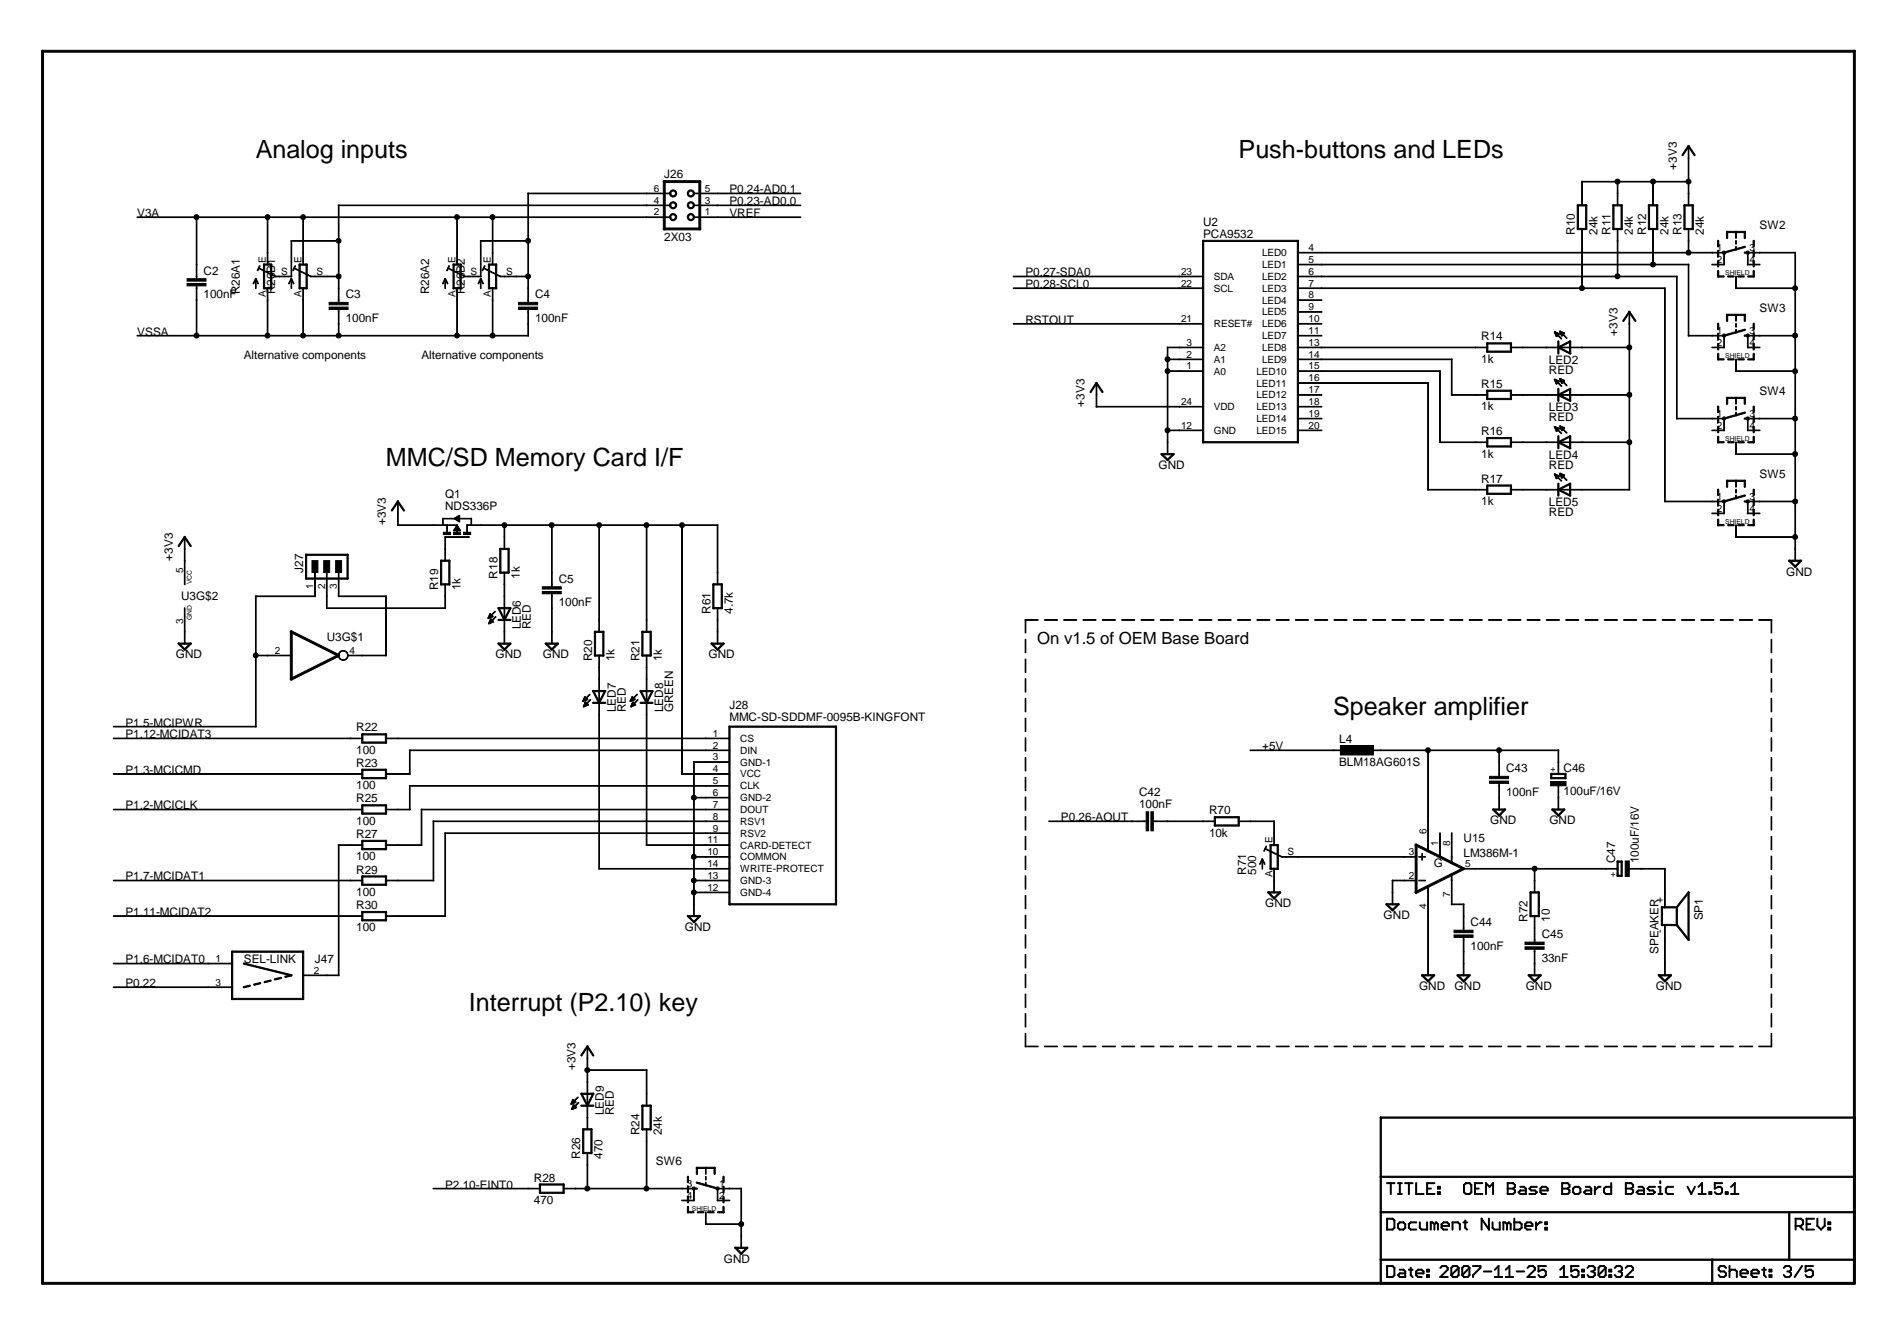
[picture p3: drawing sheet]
<svg xmlns="http://www.w3.org/2000/svg" width="297mm" height="210mm" viewBox="0 0 297 210" stroke-linecap="round" stroke-linejoin="round" font-family="sans-serif">
<defs><g id="words">
<g font-size="3.9">
<text x="40" y="24.7">Analog inputs</text>
<text x="193.9" y="24.7">Push-buttons and LEDs</text>
<text x="60.4" y="72.9">MMC/SD Memory Card I/F</text>
<text x="208.8" y="111.9">Speaker amplifier</text>
<text x="73.4" y="158.2">Interrupt (P2.10) key</text>
</g>
<text font-size="2.6" x="162.4" y="100.7">On v1.5 of OEM Base Board</text>
<g font-size="1.8">
<text x="104" y="27.9">J26</text>
<text x="262.5" y="26.6" transform="rotate(-90 262.5 26.6)">+3V3</text>
<text x="21.5" y="34">V3A</text>
<text x="114.2" y="32.1">P0.23-AD0.0</text>
<text x="114.2" y="34">VREF</text>
<text x="114.2" y="30.3">P0.24-AD0.1</text>
<text x="188.4" y="35.4">U2</text>
<text x="275.5" y="35.8">SW2</text>
<text x="104" y="37.7">2X03</text>
<text x="188.4" y="37.2">PCA9532</text>
<text x="246.6" y="36.8" transform="rotate(-90 246.6 36.8)">R10</text>
<text x="250.1" y="36.8" transform="rotate(-90 250.1 36.8)">24k</text>
<text x="252.2" y="36.8" transform="rotate(-90 252.2 36.8)">R11</text>
<text x="255.7" y="36.8" transform="rotate(-90 255.7 36.8)">24k</text>
<text x="257.7" y="36.8" transform="rotate(-90 257.7 36.8)">R12</text>
<text x="261.2" y="36.8" transform="rotate(-90 261.2 36.8)">24k</text>
<text x="263.3" y="36.8" transform="rotate(-90 263.3 36.8)">R13</text>
<text x="266.8" y="36.8" transform="rotate(-90 266.8 36.8)">24k</text>
<text x="31.9" y="43">C2</text>
<text x="31.9" y="46.7">100nF</text>
<text x="37.5" y="46" transform="rotate(-90 37.5 46)">R26A1</text>
<text x="43.1" y="46" transform="rotate(-90 43.1 46)">R26B1</text>
<text x="54.1" y="46.7">C3</text>
<text x="67.2" y="46" transform="rotate(-90 67.2 46)">R26A2</text>
<text x="72.8" y="46" transform="rotate(-90 72.8 46)">R26B2</text>
<text x="83.8" y="46.7">C4</text>
<text x="160.6" y="43.3">P0.27-SDA0</text>
<text x="160.6" y="45.1">P0.28-SCL0</text>
<text x="21.5" y="52.5">VSSA</text>
<text x="54.1" y="50.4">100nF</text>
<text x="83.8" y="50.4">100nF</text>
<text x="160.6" y="50.7">RSTOUT</text>
<text x="231.9" y="53.3">R14</text>
<text x="253.3" y="52.5" transform="rotate(-90 253.3 52.5)">+3V3</text>
<text x="275.5" y="48.8">SW3</text>
<text x="38.2" y="56.2">Alternative components</text>
<text x="66" y="56.2">Alternative components</text>
<text x="231.9" y="56.8">1k</text>
<text x="242.5" y="57">LED2</text>
<text x="242.5" y="58.5">RED</text>
<text x="169.8" y="63.6" transform="rotate(-90 169.8 63.6)">+3V3</text>
<text x="231.9" y="60.7">R15</text>
<text x="231.9" y="64.2">1k</text>
<text x="242.5" y="64.4">LED3</text>
<text x="242.5" y="66">RED</text>
<text x="275.5" y="61.8">SW4</text>
<text x="231.9" y="68.1">R16</text>
<text x="231.9" y="71.6">1k</text>
<text x="242.5" y="71.8">LED4</text>
<text x="69.7" y="77.9">Q1</text>
<text x="181.4" y="73.4">GND</text>
<text x="231.9" y="75.5">R17</text>
<text x="242.5" y="73.4">RED</text>
<text x="275.5" y="74.8">SW5</text>
<text x="60.4" y="82.2" transform="rotate(-90 60.4 82.2)">+3V3</text>
<text x="69.7" y="79.8">NDS336P</text>
<text x="231.9" y="79">1k</text>
<text x="242.5" y="79.2">LED5</text>
<text x="242.5" y="80.8">RED</text>
<text x="27.1" y="87.8" transform="rotate(-90 27.1 87.8)">+3V3</text>
<text x="47.5" y="89.6" transform="rotate(-90 47.5 89.6)">J27</text>
<text x="28.4" y="93.9">U3G$2</text>
<text x="68.6" y="92.4" transform="rotate(-90 68.6 92.4)">R19</text>
<text x="72.1" y="92.4" transform="rotate(-90 72.1 92.4)">1k</text>
<text x="77.9" y="90.6" transform="rotate(-90 77.9 90.6)">R18</text>
<text x="81.4" y="90.6" transform="rotate(-90 81.4 90.6)">1k</text>
<text x="87.5" y="94.9">100nF</text>
<text x="87.5" y="91.2">C5</text>
<text x="279.7" y="90.1">GND</text>
<text x="51.2" y="100.3">U3G$1</text>
<text x="81.6" y="98.5" transform="rotate(-90 81.6 98.5)">LED6</text>
<text x="83.1" y="98.5" transform="rotate(-90 83.1 98.5)">RED</text>
<text x="111.2" y="96.1" transform="rotate(-90 111.2 96.1)">R61</text>
<text x="114.8" y="96.1" transform="rotate(-90 114.8 96.1)">4.7k</text>
<text x="27.5" y="103.1">GND</text>
<text x="77.6" y="103.1">GND</text>
<text x="85" y="103.1">GND</text>
<text x="92.7" y="103.5" transform="rotate(-90 92.7 103.5)">R20</text>
<text x="96.2" y="103.5" transform="rotate(-90 96.2 103.5)">1k</text>
<text x="100.1" y="103.5" transform="rotate(-90 100.1 103.5)">R21</text>
<text x="103.6" y="103.5" transform="rotate(-90 103.6 103.5)">1k</text>
<text x="111" y="103.1">GND</text>
<text x="19.6" y="113.7">P1.5-MCIPWR</text>
<text x="96.4" y="111.5" transform="rotate(-90 96.4 111.5)">LED7</text>
<text x="98" y="111.5" transform="rotate(-90 98 111.5)">RED</text>
<text x="103.8" y="111.5" transform="rotate(-90 103.8 111.5)">LED8</text>
<text x="105.4" y="111.5" transform="rotate(-90 105.4 111.5)">GREEN</text>
<text x="114.2" y="110.9">J28</text>
<text x="114.2" y="112.8">MMC-SD-SDDMF-0095B-KINGFONT</text>
<text x="19.6" y="115.6">P1.12-MCIDAT3</text>
<text x="55.8" y="118">100</text>
<text x="55.8" y="114.5">R22</text>
<text x="197.7" y="117.4">+5V</text>
<text x="209.7" y="116.3">L4</text>
<text x="209.7" y="119.8">BLM18AG601S</text>
<text x="19.6" y="121.1">P1.3-MCICMD</text>
<text x="55.8" y="123.5">100</text>
<text x="55.8" y="120">R23</text>
<text x="55.8" y="125.6">R25</text>
<text x="178.4" y="124.6">C42</text>
<text x="235.8" y="120.9">C43</text>
<text x="235.8" y="124.6">100nF</text>
<text x="244.8" y="120.8">C46</text>
<text x="244.8" y="124.5">100uF/16V</text>
<text x="19.6" y="126.7">P1.2-MCICLK</text>
<text x="55.8" y="129.1">100</text>
<text x="55.8" y="131.2">R27</text>
<text x="166.1" y="128.5">P0.26-AOUT</text>
<text x="178.4" y="126.4">100nF</text>
<text x="189.3" y="127.5">R70</text>
<text x="189.3" y="131">10k</text>
<text x="229.2" y="131.8">U15</text>
<text x="233.3" y="129">GND</text>
<text x="242.6" y="129">GND</text>
<text x="19.6" y="137.8">P1.7-MCIDAT1</text>
<text x="55.8" y="134.7">100</text>
<text x="55.8" y="136.7">R29</text>
<text x="195.1" y="136.9" transform="rotate(-90 195.1 136.9)">R71</text>
<text x="196.7" y="136.9" transform="rotate(-90 196.7 136.9)">500</text>
<text x="224.5" y="135.8">G</text>
<text x="229.2" y="134.1">LM386M-1</text>
<text x="252.9" y="135.1" transform="rotate(-90 252.9 135.1)">C47</text>
<text x="256.6" y="135.1" transform="rotate(-90 256.6 135.1)">100uF/16V</text>
<text x="19.6" y="143.4">P1.11-MCIDAT2</text>
<text x="55.8" y="140.2">100</text>
<text x="55.8" y="142.3">R30</text>
<text x="198.1" y="142">GND</text>
<text x="216.7" y="143.8">GND</text>
<text x="55.8" y="145.8">100</text>
<text x="107.2" y="145.7">GND</text>
<text x="230.3" y="145">C44</text>
<text x="230.3" y="148.7">100nF</text>
<text x="239.2" y="144.3" transform="rotate(-90 239.2 144.3)">R72</text>
<text x="241.4" y="146.8">C45</text>
<text x="242.7" y="144.3" transform="rotate(-90 242.7 144.3)">10</text>
<text x="259.7" y="149.3" transform="rotate(-90 259.7 149.3)">SPEAKER</text>
<text x="266.6" y="144.1" transform="rotate(-90 266.6 144.1)">SP1</text>
<text x="19.6" y="150.8">P1.6-MCIDAT0</text>
<text x="19.6" y="154.5">P0.22</text>
<text x="38.2" y="150.8">SEL-LINK</text>
<text x="49.3" y="150.8">J47</text>
<text x="222.2" y="155">GND</text>
<text x="227.8" y="155">GND</text>
<text x="238.9" y="155">GND</text>
<text x="241.4" y="150.5">33nF</text>
<text x="259.3" y="155">GND</text>
<text x="90.1" y="167.5" transform="rotate(-90 90.1 167.5)">+3V3</text>
<text x="94.5" y="174.5" transform="rotate(-90 94.5 174.5)">LED9</text>
<text x="96.1" y="174.5" transform="rotate(-90 96.1 174.5)">RED</text>
<text x="100.1" y="177.7" transform="rotate(-90 100.1 177.7)">R24</text>
<text x="103.6" y="177.7" transform="rotate(-90 103.6 177.7)">24k</text>
<text x="83.6" y="185">R28</text>
<text x="90.9" y="181.4" transform="rotate(-90 90.9 181.4)">R26</text>
<text x="94.4" y="181.4" transform="rotate(-90 94.4 181.4)">470</text>
<text x="102.7" y="182.3">SW6</text>
<text x="69.7" y="186">P2.10-EINT0</text>
<text x="83.6" y="188.4">470</text>
<text x="113.3" y="197.6">GND</text>
</g>
<g font-size="1.6">
<text x="102.4" y="33.7">2</text>
<text x="102.4" y="31.9">4</text>
<text x="102.4" y="30">6</text>
<text x="110.4" y="33.7">1</text>
<text x="110.4" y="31.9">3</text>
<text x="110.4" y="30">5</text>
<text x="41.6" y="41.1" transform="rotate(-90 41.6 41.1)">E</text>
<text x="47.2" y="41.1" transform="rotate(-90 47.2 41.1)">E</text>
<text x="71.3" y="41.1" transform="rotate(-90 71.3 41.1)">E</text>
<text x="76.9" y="41.1" transform="rotate(-90 76.9 41.1)">E</text>
<text x="197.6" y="40.1">LED0</text>
<text x="197.6" y="42">LED1</text>
<text x="204.9" y="39.3">4</text>
<text x="204.9" y="41.1">5</text>
<text x="268.8" y="39.3">1</text>
<text x="268.8" y="41.1">2</text>
<text x="273.9" y="39.3">3</text>
<text x="273.9" y="41.1">4</text>
<text x="41.6" y="46.4" transform="rotate(-90 41.6 46.4)">A</text>
<text x="44" y="43">S</text>
<text x="47.2" y="46.4" transform="rotate(-90 47.2 46.4)">A</text>
<text x="49.6" y="43">S</text>
<text x="71.3" y="46.4" transform="rotate(-90 71.3 46.4)">A</text>
<text x="73.7" y="43">S</text>
<text x="76.9" y="46.4" transform="rotate(-90 76.9 46.4)">A</text>
<text x="79.2" y="43">S</text>
<text x="184.9" y="44.9">22</text>
<text x="184.9" y="43">23</text>
<text x="190.1" y="45.7">SCL</text>
<text x="190.1" y="43.8">SDA</text>
<text x="197.6" y="43.8">LED2</text>
<text x="197.6" y="45.7">LED3</text>
<text x="197.6" y="47.5">LED4</text>
<text x="204.9" y="43">6</text>
<text x="204.9" y="44.9">7</text>
<text x="204.9" y="46.7">8</text>
<text x="184.9" y="50.4">21</text>
<text x="190.1" y="51.2">RESET#</text>
<text x="197.6" y="49.4">LED5</text>
<text x="197.6" y="51.2">LED6</text>
<text x="197.6" y="53.1">LED7</text>
<text x="204.9" y="48.6">9</text>
<text x="204.9" y="50.4">10</text>
<text x="204.9" y="52.3">11</text>
<text x="268.8" y="52.3">1</text>
<text x="273.9" y="52.3">3</text>
<text x="185.8" y="57.8">1</text>
<text x="185.8" y="56">2</text>
<text x="185.8" y="54.1">3</text>
<text x="190.1" y="58.7">A0</text>
<text x="190.1" y="56.8">A1</text>
<text x="190.1" y="54.9">A2</text>
<text x="196.7" y="58.7">LED10</text>
<text x="197.6" y="54.9">LED8</text>
<text x="197.6" y="56.8">LED9</text>
<text x="204.9" y="54.1">13</text>
<text x="204.9" y="56">14</text>
<text x="204.9" y="57.8">15</text>
<text x="204.9" y="59.7">16</text>
<text x="268.8" y="54.1">2</text>
<text x="273.9" y="54.1">4</text>
<text x="184.9" y="63.4">24</text>
<text x="190.1" y="64.2">VDD</text>
<text x="196.7" y="60.5">LED11</text>
<text x="196.7" y="62.4">LED12</text>
<text x="196.7" y="64.2">LED13</text>
<text x="204.9" y="61.5">17</text>
<text x="204.9" y="63.4">18</text>
<text x="204.9" y="65.3">19</text>
<text x="268.8" y="65.3">1</text>
<text x="273.9" y="65.3">3</text>
<text x="184.9" y="67.1">12</text>
<text x="190.1" y="67.9">GND</text>
<text x="196.7" y="66.1">LED14</text>
<text x="196.7" y="67.9">LED15</text>
<text x="204.9" y="67.1">20</text>
<text x="268.8" y="67.1">2</text>
<text x="273.9" y="67.1">4</text>
<text x="268.8" y="78.2">1</text>
<text x="268.8" y="80.1">2</text>
<text x="273.9" y="78.2">3</text>
<text x="273.9" y="80.1">4</text>
<text x="28.7" y="89.8" transform="rotate(-90 28.7 89.8)">5</text>
<text x="49.1" y="92.2" transform="rotate(-90 49.1 92.2)">1</text>
<text x="50.9" y="92.2" transform="rotate(-90 50.9 92.2)">2</text>
<text x="52.8" y="92.2" transform="rotate(-90 52.8 92.2)">3</text>
<text x="28.7" y="97.7" transform="rotate(-90 28.7 97.7)">3</text>
<text x="43" y="102.3">2</text>
<text x="54.7" y="102.3">4</text>
<text x="111.6" y="115.3">1</text>
<text x="111.6" y="117.2">2</text>
<text x="111.6" y="119">3</text>
<text x="115.9" y="116.1">CS</text>
<text x="115.9" y="118">DIN</text>
<text x="115.9" y="119.8">GND-1</text>
<text x="111.6" y="120.9">4</text>
<text x="111.6" y="122.7">5</text>
<text x="111.6" y="124.6">6</text>
<text x="115.9" y="121.7">VCC</text>
<text x="115.9" y="123.6">CLK</text>
<text x="115.9" y="125.4">GND-2</text>
<text x="110.8" y="132">11</text>
<text x="111.6" y="126.5">7</text>
<text x="111.6" y="128.3">8</text>
<text x="111.6" y="130.2">9</text>
<text x="115.9" y="127.3">DOUT</text>
<text x="115.9" y="129.1">RSV1</text>
<text x="115.9" y="131">RSV2</text>
<text x="199.2" y="132" transform="rotate(-90 199.2 132)">E</text>
<text x="223.3" y="130.6" transform="rotate(-90 223.3 130.6)">6</text>
<text x="110.8" y="133.9">10</text>
<text x="110.8" y="135.7">14</text>
<text x="110.8" y="137.6">13</text>
<text x="115.9" y="132.8">CARD-DETECT</text>
<text x="115.9" y="134.7">COMMON</text>
<text x="115.9" y="136.5">WRITE-PROTECT</text>
<text x="199.2" y="137.3" transform="rotate(-90 199.2 137.3)">A</text>
<text x="201.6" y="133.9">S</text>
<text x="220.6" y="133.9">3</text>
<text x="220.6" y="137.6">2</text>
<text x="225.2" y="132.4" transform="rotate(-90 225.2 132.4)">1</text>
<text x="227.1" y="132.4" transform="rotate(-90 227.1 132.4)">8</text>
<text x="229.4" y="135.7">5</text>
<text x="110.8" y="139.4">12</text>
<text x="115.9" y="138.4">GND-3</text>
<text x="115.9" y="140.2">GND-4</text>
<text x="223.3" y="142.3" transform="rotate(-90 223.3 142.3)">4</text>
<text x="227.1" y="140.4" transform="rotate(-90 227.1 140.4)">7</text>
<text x="260.4" y="141.3" transform="rotate(-90 260.4 141.3)">+</text>
<text x="260.4" y="146" transform="rotate(-90 260.4 146)">-</text>
<text x="33.8" y="150.5">1</text>
<text x="33.8" y="154.3">3</text>
<text x="49.2" y="152.4">2</text>
<text x="107.5" y="185.8">3</text>
<text x="112.6" y="185.8">1</text>
<text x="107.5" y="187.6">4</text>
<text x="112.6" y="187.6">2</text>
</g>
<g font-size="1.3">
<text x="243.6" y="120.8" transform="rotate(-90 243.6 120.8)">+</text>
<text x="252.2" y="137.3">+</text>
</g>
<g font-size="1.1">
<text x="270.1" y="43.1">SHIELD</text>
<text x="270.1" y="56">SHIELD</text>
<text x="270.1" y="69">SHIELD</text>
<text x="270.1" y="82">SHIELD</text>
<text x="30" y="91.5" transform="rotate(-90 30 91.5)">VCC</text>
<text x="30" y="97" transform="rotate(-90 30 97)">GND</text>
<text x="108.3" y="189.6">SHIELD</text>
</g>
</g></defs>
<g fill="#000" stroke="#000" stroke-width=".16">
<path d="M6.5 8l.1-.1h283.8l.1 .2-.1 .1h-283.8z" fill-rule="evenodd"/>
<path d="M21.5 34h9.3l-9.3 .1z" fill-rule="evenodd"/>
<path d="M41.9 34v5.6h-.1z" fill-rule="evenodd"/>
<path d="M30.8 34h11.1l-11.1 .1z" fill-rule="evenodd"/>
<path d="M47.4 34h.1v5.6h-.1z" fill-rule="evenodd"/>
<path d="M41.9 34h5.6l-5.6 .1z" fill-rule="evenodd"/>
<path d="M53 32.1h.1v5.7l-.1-.1z" fill-rule="evenodd"/>
<path d="M45.6 37.7h7.5l-7.5 .1z" fill-rule="evenodd"/>
<path d="M47.4 34h24.2l-24.2 .1z" fill-rule="evenodd"/>
<path d="M71.5 34h.1v5.6h-.1z" fill-rule="evenodd"/>
<path d="M71.5 34h5.7l-5.7 .1z" fill-rule="evenodd"/>
<path d="M77.1 34h.1v5.6h-.1z" fill-rule="evenodd"/>
<path d="M75.2 37.7h7.5h.1l-7.6 .1z" fill-rule="evenodd"/>
<path d="M82.7 30.2h.1l-.1 7.6v-.1z" fill-rule="evenodd"/>
<path d="M53 32.1h48.3v.1h-48.3z" fill-rule="evenodd"/>
<path d="M77.1 34h24.2l-24.2 .1z" fill-rule="evenodd"/>
<path d="M82.7 30.2h18.6v.1h-18.6z" fill-rule="evenodd"/>
<path d="M103.9 28.3l.3 .1v7.5l-.1 .1-.2-.1v-7.5z" fill-rule="evenodd"/>
<path d="M105 29.9l.3-.2 .3 .1 .3 .2 .1 .4a.56 .56 0 0 1-.6 .4 .56 .56 0 0 1-.6-.5l.2-.1a.38 .38 0 0 1 .5-.3 .38 .38 0 0 1 .3 .5 .38 .38 0 0 1-.5 .2l-.3-.3h-.2z" fill-rule="evenodd"/>
<path d="M105.1 31.7a.56 .56 0 0 1 .8 .2 .56 .56 0 0 1-.4 .8 .56 .56 0 0 1-.7-.6h.2l.1-.2a.36 .36 0 0 1 .3-.2 .36 .36 0 0 1 .3 .3l.1 .2a.38 .38 0 0 1-.4 .3 .38 .38 0 0 1-.4-.4h-.2z" fill-rule="evenodd"/>
<path d="M105 33.6a.56 .56 0 0 1 .9 .1 .56 .56 0 0 1-.4 .8 .56 .56 0 0 1-.7-.5h.2l.1-.2a.37 .37 0 0 1 .3-.2 .37 .37 0 0 1 .3 .2 .37 .37 0 0 1-.2 .6 .37 .37 0 0 1-.5-.4h-.2z" fill-rule="evenodd"/>
<path d="M101.2 34h3.8l-3.8 .1z" fill-rule="evenodd"/>
<path d="M101.2 32.1h3.8v.1h-3.8z" fill-rule="evenodd"/>
<path d="M101.2 30.2h3.8v.1h-3.8z" fill-rule="evenodd"/>
<path d="M107.8 29.9a.56 .56 0 0 1 .8 0 .56 .56 0 0 1-.1 .8 .56 .56 0 0 1-.8-.2l-.1-.2h.2a.37 .37 0 0 1 .3-.4 .37 .37 0 0 1 .4 .1v.5a.37 .37 0 0 1-.4 .1 .37 .37 0 0 1-.3-.3h-.2z" fill-rule="evenodd"/>
<path d="M107.7 31.8l.3-.2h.2l.3 .1 .2 .3v.4a.57 .57 0 0 1-1 .1l-.1-.4h.2l.1-.2a.36 .36 0 0 1 .6 0 .39 .39 0 0 1 0 .4 .39 .39 0 0 1-.4 .2l-.3-.2v-.2h-.2z" fill-rule="evenodd"/>
<path d="M107.8 33.6a.56 .56 0 0 1 .8 0 .56 .56 0 0 1-.2 .9 .56 .56 0 0 1-.7-.3l-.1-.2h.2l.1-.3 .3-.1a.38 .38 0 0 1 .4 .4 .38 .38 0 0 1-.3 .4l-.3-.1-.2-.3h-.2z" fill-rule="evenodd"/>
<path d="M103.9 35.7h5.7l.1 .2-.1 .1h-5.7v-.1z" fill-rule="evenodd"/>
<path d="M103.9 28.3h5.7l.1 .2-.1 .1h-5.7v-.1z" fill-rule="evenodd"/>
<path d="M109.5 28.3l.2 .1v7.5l-.1 .1-.2-.1v-7.5z" fill-rule="evenodd"/>
<path d="M108.6 34h3.8l-3.8 .1z" fill-rule="evenodd"/>
<path d="M108.6 32.1h3.8v.1h-3.8z" fill-rule="evenodd"/>
<path d="M108.6 30.2h3.8v.1h-3.8z" fill-rule="evenodd"/>
<path d="M112.3 32.1h13.1v.1h-13.1z" fill-rule="evenodd"/>
<path d="M112.3 34h13.1l-13.1 .1z" fill-rule="evenodd"/>
<path d="M112.3 30.2h13.1v.1h-13.1z" fill-rule="evenodd"/>
<path d="M188.4 37.6h14.9v.1l-14.9 .1z" fill-rule="evenodd"/>
<path d="M203.2 39.5h3.8v.1h-3.8z" fill-rule="evenodd"/>
<path d="M247 32l.2 .1-.1 3.8h-.1z" fill-rule="evenodd"/>
<path d="M247.7 28.4h.1v1.9h-.1z" fill-rule="evenodd"/>
<path d="M247.7 30.2h.1v2h-.1z" fill-rule="evenodd"/>
<path d="M247.7 35.8h.1v2l-.1-.1z" fill-rule="evenodd"/>
<path d="M248.3 32l.2 .1-.1 3.8h-.1z" fill-rule="evenodd"/>
<path d="M247 32h1.4l.1 .2h-1.5z" fill-rule="evenodd"/>
<path d="M247 35.8h1.4l.1 .1h-1.5z" fill-rule="evenodd"/>
<path d="M252.6 32l.1 .1v3.8h-.2z" fill-rule="evenodd"/>
<path d="M253.2 28.4h.1v1.9h-.1z" fill-rule="evenodd"/>
<path d="M247.7 28.4h5.6v.1h-5.6z" fill-rule="evenodd"/>
<path d="M253.2 30.2h.1v2h-.1z" fill-rule="evenodd"/>
<path d="M253.2 35.8h.1v2l-.1-.1z" fill-rule="evenodd"/>
<path d="M253.8 32.1h.2v3.8h-.2z" fill-rule="evenodd"/>
<path d="M252.6 32h1.4v.2h-1.4z" fill-rule="evenodd"/>
<path d="M252.6 35.8h1.4v.1h-1.4z" fill-rule="evenodd"/>
<path d="M258.1 32.1h.2l-.1 3.8h-.1z" fill-rule="evenodd"/>
<path d="M258.8 28.4h.1v1.9h-.1z" fill-rule="evenodd"/>
<path d="M253.2 28.4h5.7v.1h-5.6z" fill-rule="evenodd"/>
<path d="M258.8 30.2h.1v2h-.1z" fill-rule="evenodd"/>
<path d="M258.8 35.8h.1v2l-.1-.1z" fill-rule="evenodd"/>
<path d="M259.5 32l.1 .1-.1 3.8h-.1z" fill-rule="evenodd"/>
<path d="M258.1 32.1l1.4-.1 .1 .2h-1.4z" fill-rule="evenodd"/>
<path d="M258.1 35.8h1.4l.1 .1h-1.4z" fill-rule="evenodd"/>
<path d="M264.4 22.8l.1 .1-1.1 1.5v-.2z" fill-rule="evenodd"/>
<path d="M263.7 32l.2 .1-.1 3.8h-.1z" fill-rule="evenodd"/>
<path d="M264.3 28.4h.2l-.1 1.9h-.1z" fill-rule="evenodd"/>
<path d="M264.3 24.7h.2l-.1 3.8h-.1z" fill-rule="evenodd"/>
<path d="M258.8 28.4h5.6l.1 .1h-5.7z" fill-rule="evenodd"/>
<path d="M264.4 37.7h.1l-.1 1.9h-.1z" fill-rule="evenodd"/>
<path d="M206.9 39.5h57.5l.1 .1h-57.6z" fill-rule="evenodd"/>
<path d="M264.3 30.2h.2l-.1 2h-.1z" fill-rule="evenodd"/>
<path d="M264.3 35.8h.2l-.1 2-.1-.1z" fill-rule="evenodd"/>
<path d="M264.3 22.8h.2l-.1 2h-.1z" fill-rule="evenodd"/>
<path d="M265 32l.2 .1-.1 3.8h-.1z" fill-rule="evenodd"/>
<path d="M263.7 32h1.4l.1 .2h-1.5z" fill-rule="evenodd"/>
<path d="M263.7 35.8h1.4l.1 .1h-1.5z" fill-rule="evenodd"/>
<path d="M264.4 22.8l1 1.4v.2l-1.1-1.5z" fill-rule="evenodd"/>
<path d="M264.3 39.5h3.8l.1 .1h-3.8z" fill-rule="evenodd"/>
<path d="M269 37.6l.1 .1v1l-.2-.1z" fill-rule="evenodd"/>
<path d="M268.1 39.5h1.9v.1h-1.9z" fill-rule="evenodd"/>
<path d="M270.4 36.2l.1 .1v1h-.2z" fill-rule="evenodd"/>
<path d="M271.8 37.7h.1v.5h-.1z" fill-rule="evenodd"/>
<path d="M271.8 38.6h.1v.6l-.1-.1z" fill-rule="evenodd"/>
<path d="M271.8 36.3h.1v1h-.1z" fill-rule="evenodd"/>
<path d="M270.4 36.2h1.5v.1l-1.5 .1z" fill-rule="evenodd"/>
<path d="M273.1 36.3h.2l-.1 1h-.1z" fill-rule="evenodd"/>
<path d="M271.7 36.3l1.5-.1 .1 .1-1.5 .1z" fill-rule="evenodd"/>
<path d="M269.9 39.5l3.3-1 .1 .1v.1l-3.3 .9h-.1z" fill-rule="evenodd"/>
<path d="M273.2 39.5h.5l.1 .1h-.6z" fill-rule="evenodd"/>
<path d="M274.5 37.7h.2l-.1 1-.1-.1z" fill-rule="evenodd"/>
<path d="M273.6 39.5h2v.1h-2z" fill-rule="evenodd"/>
<path d="M275.5 39.5h5.6l.1 .1h-5.7z" fill-rule="evenodd"/>
<path d="M29.3 44.4h3v.3h-3z" fill-rule="evenodd"/>
<path d="M29.3 43.6h3v.4h-3z" fill-rule="evenodd"/>
<path d="M30.8 34v7.5l-.1-.1z" fill-rule="evenodd"/>
<path d="M21.5 52.5h9.3v.1h-9.3z" fill-rule="evenodd"/>
<path d="M30.7 46.9h.1v5.7h-.1z" fill-rule="evenodd"/>
<path d="M30.8 41.4v1.9h-.1z" fill-rule="evenodd"/>
<path d="M30.8 45.1v1.9h-.1z" fill-rule="evenodd"/>
<path d="M30.8 43.2v.5h-.1z" fill-rule="evenodd"/>
<path d="M30.7 44.7h.1v.5l-.1-.1z" fill-rule="evenodd"/>
<path d="M40 43.6h.1l-.5 .8z" fill-rule="evenodd"/>
<path d="M40 43.6h.1v1.6l-.1-.1z" fill-rule="evenodd"/>
<path d="M40.6 41.6l.1 .1-.4 .7z" fill-rule="evenodd"/>
<path d="M40 43.6h.1l.3 .8z" fill-rule="evenodd"/>
<path d="M41.3 41.4h.1v3.8l-.1-.1z" fill-rule="evenodd"/>
<path d="M30.7 52.5h11.2v.1h-11.1z" fill-rule="evenodd"/>
<path d="M41.8 46.9h.1v5.7h-.1z" fill-rule="evenodd"/>
<path d="M41.9 45.1v1.9h-.1z" fill-rule="evenodd"/>
<path d="M41.8 39.5h.1v2l-.1-.1z" fill-rule="evenodd"/>
<path d="M42.4 41.4h.2l-.1 3.8-.1-.1z" fill-rule="evenodd"/>
<path d="M41.3 41.4l1.2-.1 .1 .1-1.3 .1z" fill-rule="evenodd"/>
<path d="M41.3 45.1l1.2-.1 .1 .1-1.3 .1z" fill-rule="evenodd"/>
<path d="M40.5 41.9l2.7 1.4-2.7-1.3z" fill-rule="evenodd"/>
<path d="M43 43.2h.8v.1h-.7z" fill-rule="evenodd"/>
<path d="M45.6 43.6h.1l-.5 .8z" fill-rule="evenodd"/>
<path d="M45.6 37.7h.1v5.6h-.1z" fill-rule="evenodd"/>
<path d="M45.6 43.6h.1v1.6l-.1-.1z" fill-rule="evenodd"/>
<path d="M43.7 43.2h2v.1h-2z" fill-rule="evenodd"/>
<path d="M46.2 41.6l.1 .1-.4 .7z" fill-rule="evenodd"/>
<path d="M45.6 43.6h.1l.3 .8z" fill-rule="evenodd"/>
<path d="M46.8 41.4h.2l-.1 3.8-.1-.1z" fill-rule="evenodd"/>
<path d="M41.8 52.5h5.7v.1h-5.6z" fill-rule="evenodd"/>
<path d="M47.4 46.9h.1v5.7h-.1z" fill-rule="evenodd"/>
<path d="M47.4 45.1h.1v1.9h-.1z" fill-rule="evenodd"/>
<path d="M47.4 39.5h.1v2l-.1-.1z" fill-rule="evenodd"/>
<path d="M47.9 41.4h.2l-.1 3.8-.1-.1z" fill-rule="evenodd"/>
<path d="M46.8 41.4l1.2-.1 .1 .1-1.2 .1z" fill-rule="evenodd"/>
<path d="M46.8 45.1l1.2-.1 .1 .1-1.2 .1z" fill-rule="evenodd"/>
<path d="M46 42l2.7 1.3z" fill-rule="evenodd"/>
<path d="M48.6 43.2h.8v.1h-.8z" fill-rule="evenodd"/>
<path d="M49.3 43.2h1.9v.1h-1.9z" fill-rule="evenodd"/>
<path d="M51.5 48.1h3v.4h-3z" fill-rule="evenodd"/>
<path d="M51.5 47.3h3v.4h-3z" fill-rule="evenodd"/>
<path d="M51.1 43.2h2v.1h-2z" fill-rule="evenodd"/>
<path d="M53 43.2h.1v2l-.1-.1z" fill-rule="evenodd"/>
<path d="M53 37.7h.1v5.6h-.1z" fill-rule="evenodd"/>
<path d="M47.4 52.5h5.7v.1h-5.7z" fill-rule="evenodd"/>
<path d="M53 50.7h.1v1.9h-.1z" fill-rule="evenodd"/>
<path d="M53 45.1h.1v1.9h-.1z" fill-rule="evenodd"/>
<path d="M53 48.8h.1v1.9h-.1z" fill-rule="evenodd"/>
<path d="M53 46.9h.1v.5h-.1z" fill-rule="evenodd"/>
<path d="M53 48.4h.1v.5h-.1z" fill-rule="evenodd"/>
<path d="M69.7 43.6h.1l-.5 .8z" fill-rule="evenodd"/>
<path d="M69.7 43.6h.1l-.1 1.6v-.1z" fill-rule="evenodd"/>
<path d="M70.3 41.6l.1 .1-.4 .7z" fill-rule="evenodd"/>
<path d="M69.7 43.6h.1l.3 .8z" fill-rule="evenodd"/>
<path d="M70.9 41.4h.2v3.8l-.2-.1z" fill-rule="evenodd"/>
<path d="M71.5 46.9h.1v5.7h-.1z" fill-rule="evenodd"/>
<path d="M53 52.5h18.6v.1h-18.6z" fill-rule="evenodd"/>
<path d="M71.5 45.1h.1v1.9h-.1z" fill-rule="evenodd"/>
<path d="M71.5 39.5h.1v2l-.1-.1z" fill-rule="evenodd"/>
<path d="M72.1 41.3l.1 .1v3.8l-.2-.1z" fill-rule="evenodd"/>
<path d="M70.9 41.4l1.3-.1v.1l-1.2 .1z" fill-rule="evenodd"/>
<path d="M70.9 45.1l1.3-.1v.1l-1.2 .1z" fill-rule="evenodd"/>
<path d="M70.1 42l2.7 1.3z" fill-rule="evenodd"/>
<path d="M72.7 43.2h.8v.1h-.8z" fill-rule="evenodd"/>
<path d="M75.2 43.6h.1l-.4 .8z" fill-rule="evenodd"/>
<path d="M75.2 37.7h.1v5.6h-.1z" fill-rule="evenodd"/>
<path d="M75.2 43.6h.1v1.6l-.1-.1z" fill-rule="evenodd"/>
<path d="M73.4 43.2h1.9v.1h-1.9z" fill-rule="evenodd"/>
<path d="M75.8 41.6l.1 .1-.4 .7z" fill-rule="evenodd"/>
<path d="M75.2 43.6l.5 .8z" fill-rule="evenodd"/>
<path d="M76.5 41.4h.2l-.1 3.8-.1-.1z" fill-rule="evenodd"/>
<path d="M71.5 52.5h5.7v.1h-5.7z" fill-rule="evenodd"/>
<path d="M77.1 46.9h.1v5.7h-.1z" fill-rule="evenodd"/>
<path d="M77.1 45.1h.1v1.9h-.1z" fill-rule="evenodd"/>
<path d="M77.1 39.5h.1v2l-.1-.1z" fill-rule="evenodd"/>
<path d="M77.7 41.3l.1 .1-.1 3.8-.1-.1z" fill-rule="evenodd"/>
<path d="M76.5 41.4l1.2-.1 .1 .1-1.3 .1z" fill-rule="evenodd"/>
<path d="M76.5 45.1l1.2-.1 .1 .1-1.3 .1z" fill-rule="evenodd"/>
<path d="M75.7 42l2.7 1.3z" fill-rule="evenodd"/>
<path d="M78.3 43.2h.7v.1h-.7z" fill-rule="evenodd"/>
<path d="M78.9 43.2h2v.1h-2z" fill-rule="evenodd"/>
<path d="M81.2 48.1h3v.4h-3z" fill-rule="evenodd"/>
<path d="M81.2 47.3h3v.4h-3z" fill-rule="evenodd"/>
<path d="M77.1 52.5h5.6l.1 .1h-5.7z" fill-rule="evenodd"/>
<path d="M82.7 50.7h.1l-.1 1.9z" fill-rule="evenodd"/>
<path d="M82.7 37.7h.1l-.1 5.6z" fill-rule="evenodd"/>
<path d="M82.7 43.2h.1l-.1 2v-.1z" fill-rule="evenodd"/>
<path d="M80.8 43.2h1.9l.1 .1h-2z" fill-rule="evenodd"/>
<path d="M82.7 45.1h.1l-.1 1.9z" fill-rule="evenodd"/>
<path d="M82.7 48.8h.1l-.1 1.9z" fill-rule="evenodd"/>
<path d="M82.7 46.9h.1l-.1 .5z" fill-rule="evenodd"/>
<path d="M82.7 48.4h.1l-.1 .5z" fill-rule="evenodd"/>
<path d="M182.8 56.2h.1v1.9h-.1z" fill-rule="evenodd"/>
<path d="M182.8 54.4h.1v1.9h-.1z" fill-rule="evenodd"/>
<path d="M182.8 58.1l1.9-.1v.1h-1.9z" fill-rule="evenodd"/>
<path d="M182.8 56.2h1.9v.1h-1.9z" fill-rule="evenodd"/>
<path d="M182.8 54.4l1.9-.1v.1h-1.9z" fill-rule="evenodd"/>
<path d="M158.7 43.2h26v.1h-26z" fill-rule="evenodd"/>
<path d="M158.7 45.1h26l-26 .1z" fill-rule="evenodd"/>
<path d="M158.7 50.7l26-.1v.1h-26z" fill-rule="evenodd"/>
<path d="M184.6 58.1l3.8-.1v.1h-3.7z" fill-rule="evenodd"/>
<path d="M184.6 56.2h3.8v.1h-3.7z" fill-rule="evenodd"/>
<path d="M184.6 54.4l3.8-.1v.1h-3.7z" fill-rule="evenodd"/>
<path d="M184.6 50.7l3.8-.1v.1h-3.7z" fill-rule="evenodd"/>
<path d="M184.7 45.1h3.7l-3.7 .1z" fill-rule="evenodd"/>
<path d="M184.7 43.2h3.7v.1h-3.7z" fill-rule="evenodd"/>
<path d="M203.2 41.4h3.8l-3.8 .1z" fill-rule="evenodd"/>
<path d="M203.2 43.2h3.8v.1h-3.8z" fill-rule="evenodd"/>
<path d="M203.2 45.1h3.8l-3.8 .1z" fill-rule="evenodd"/>
<path d="M203.2 46.9h3.8v.1h-3.8z" fill-rule="evenodd"/>
<path d="M203.2 48.8h3.8v.1h-3.8z" fill-rule="evenodd"/>
<path d="M203.2 50.6h3.8v.1h-3.8z" fill-rule="evenodd"/>
<path d="M203.2 52.5h3.8v.1h-3.8z" fill-rule="evenodd"/>
<path d="M203.2 54.3h3.8v.1h-3.8z" fill-rule="evenodd"/>
<path d="M203.2 56.2h3.8v.1h-3.8z" fill-rule="evenodd"/>
<path d="M203.2 58h3.8v.1h-3.8z" fill-rule="evenodd"/>
<path d="M203.2 59.9h3.8v.1h-3.8z" fill-rule="evenodd"/>
<path d="M206.9 59.9h16.7l.1 .1h-16.8z" fill-rule="evenodd"/>
<path d="M206.9 58h18.6v.1h-18.6z" fill-rule="evenodd"/>
<path d="M206.9 56.2h20.4l.1 .1h-20.5z" fill-rule="evenodd"/>
<path d="M206.9 54.3h24.2v.1h-24.2z" fill-rule="evenodd"/>
<path d="M231 54.4l1.9-.1v.1h-1.9z" fill-rule="evenodd"/>
<path d="M232.8 53.7h.2l-.1 1.4h-.1z" fill-rule="evenodd"/>
<path d="M232.8 55l3.8-.1 .1 .2h-3.8z" fill-rule="evenodd"/>
<path d="M232.8 53.7h3.8l.1 .1h-3.8z" fill-rule="evenodd"/>
<path d="M236.5 53.7h.2l-.1 1.4h-.1z" fill-rule="evenodd"/>
<path d="M236.5 54.4l2-.1v.1h-1.9z" fill-rule="evenodd"/>
<path d="M238.4 54.4l3.8-.1v.1h-3.8z" fill-rule="evenodd"/>
<path d="M243.4 52h.2z" fill-rule="evenodd"/>
<path d="M243.5 59.4l.2 .1h-.2z" fill-rule="evenodd"/>
<path d="M243.4 51.9l.4 .8z" fill-rule="evenodd"/>
<path d="M243.6 52.5l.2 .1z" fill-rule="evenodd"/>
<path d="M243.5 52.1h.3l.1 .1h-.4z" fill-rule="evenodd"/>
<path d="M243.6 59.9h.3l-.3 .1z" fill-rule="evenodd"/>
<path d="M243.6 52.4h.3v.1h-.3z" fill-rule="evenodd"/>
<path d="M243.5 59.5h.4v.1h-.4z" fill-rule="evenodd"/>
<path d="M243.6 59.8h.4l-.4 .1z" fill-rule="evenodd"/>
<path d="M242.1 54.4l1.9-.1 .1 .1h-2z" fill-rule="evenodd"/>
<path d="M243.6 52.3h.4l.1 .1h-.5z" fill-rule="evenodd"/>
<path d="M244 54.3l.1 .1-.1 1h-.1z" fill-rule="evenodd"/>
<path d="M244 53.4h.1l-.1 1.1-.1-.1z" fill-rule="evenodd"/>
<path d="M243.5 52.2h.6v.1h-.6z" fill-rule="evenodd"/>
<path d="M243.5 59.6h.6v.1l-.6 .1z" fill-rule="evenodd"/>
<path d="M243.4 51.9l.8 .4-.8-.3z" fill-rule="evenodd"/>
<path d="M244.1 52.2l.1 .1-.5 .4z" fill-rule="evenodd"/>
<path d="M243.4 59.4l.8 .3-.8-.2z" fill-rule="evenodd"/>
<path d="M244.1 59.6l.1 .1-.5 .4z" fill-rule="evenodd"/>
<path d="M244.2 51.9h.2z" fill-rule="evenodd"/>
<path d="M244.3 59.3l.2 .1z" fill-rule="evenodd"/>
<path d="M243.4 51.9l1.1 1.2z" fill-rule="evenodd"/>
<path d="M244.9 52.1l.1 .1-.5 .4z" fill-rule="evenodd"/>
<path d="M244.2 51.9h.1l.3 .7z" fill-rule="evenodd"/>
<path d="M244.2 59.3h.1l.3 .7z" fill-rule="evenodd"/>
<path d="M244.3 52h.3l-.3 .1z" fill-rule="evenodd"/>
<path d="M244.5 59.9h.2l-.2 .1z" fill-rule="evenodd"/>
<path d="M244.5 52.4l.2 .1z" fill-rule="evenodd"/>
<path d="M244.3 59.4h.4v.1h-.4z" fill-rule="evenodd"/>
<path d="M244.5 59.8h.3l-.3 .1z" fill-rule="evenodd"/>
<path d="M244.4 52.3h.4v.1h-.3z" fill-rule="evenodd"/>
<path d="M244.4 59.6h.5v.1l-.5 .1z" fill-rule="evenodd"/>
<path d="M244.3 52.1h.6v.1h-.5z" fill-rule="evenodd"/>
<path d="M244.4 52.2h.5v.1h-.5z" fill-rule="evenodd"/>
<path d="M244.2 51.9l.8 .3z" fill-rule="evenodd"/>
<path d="M244.2 59.3l.8 .3z" fill-rule="evenodd"/>
<path d="M244.5 59.9l.5-.3-.4 .4z" fill-rule="evenodd"/>
<path d="M244.3 59.6l.7-.1v.1h-.6z" fill-rule="evenodd"/>
<path d="M244.2 51.9l1.2 1z" fill-rule="evenodd"/>
<path d="M244 54.3h1.9v.1h-1.9z" fill-rule="evenodd"/>
<path d="M244 54.3l2 1.1h-.2l-1.8-.9z" fill-rule="evenodd"/>
<path d="M243.9 54.4l1.9-1h.2l-2 1.1z" fill-rule="evenodd"/>
<path d="M245.8 54.3l.2 .1-.1 1h-.1z" fill-rule="evenodd"/>
<path d="M245.8 53.4h.2l-.1 1.1-.1-.1z" fill-rule="evenodd"/>
<path d="M247.7 37.7h.1v7.5l-.1-.1z" fill-rule="evenodd"/>
<path d="M206.9 45.1h40.9l-40.9 .1z" fill-rule="evenodd"/>
<path d="M245.8 54.4l2-.1v.1h-2z" fill-rule="evenodd"/>
<path d="M253.3 37.7v5.6h-.1z" fill-rule="evenodd"/>
<path d="M206.9 43.2h46.4v.1h-46.4z" fill-rule="evenodd"/>
<path d="M255.1 48.7l.1 .2-1 1.4-.1-.1z" fill-rule="evenodd"/>
<path d="M255.1 50.6l.1 .1v3.7h-.1z" fill-rule="evenodd"/>
<path d="M247.7 54.3h7.5v.1h-7.5z" fill-rule="evenodd"/>
<path d="M255.1 48.8h.1v1.9h-.1z" fill-rule="evenodd"/>
<path d="M255.1 48.7l1.1 1.5-.1 .1-1.1-1.4z" fill-rule="evenodd"/>
<path d="M258.8 37.7h.1v3.8l-.1-.1z" fill-rule="evenodd"/>
<path d="M206.9 41.4h52l-52 .1z" fill-rule="evenodd"/>
<path d="M247.7 45.1h13l-13 .1z" fill-rule="evenodd"/>
<path d="M253.3 43.2h9.3v.1h-9.3z" fill-rule="evenodd"/>
<path d="M264.4 41.4h.1l-.1 11.2h-.1z" fill-rule="evenodd"/>
<path d="M258.8 41.4h5.6h.1l-5.7 .1z" fill-rule="evenodd"/>
<path d="M264.3 52.5h3.8l.1 .1h-3.8z" fill-rule="evenodd"/>
<path d="M269 39.2h.1v1h-.2z" fill-rule="evenodd"/>
<path d="M269 40.7l.1 .1v1l-.2-.1z" fill-rule="evenodd"/>
<path d="M269 42.3l.1 .1v1l-.2-.1z" fill-rule="evenodd"/>
<path d="M269 50.6l.1 .1v.9h-.2z" fill-rule="evenodd"/>
<path d="M269 52.2h.1v1l-.2-.1z" fill-rule="evenodd"/>
<path d="M269 53.7l.1 .1v1l-.2-.1z" fill-rule="evenodd"/>
<path d="M269 55.3l.1 .1v.9h-.2z" fill-rule="evenodd"/>
<path d="M269 43.2h.9l.1 .1-1 .1z" fill-rule="evenodd"/>
<path d="M269 56.2h.9l.1 .1h-1z" fill-rule="evenodd"/>
<path d="M268.1 41.4h1.9l-1.9 .1z" fill-rule="evenodd"/>
<path d="M269.9 39.5h.1v2l-.1-.1z" fill-rule="evenodd"/>
<path d="M268.1 52.5h1.9v.1h-1.9z" fill-rule="evenodd"/>
<path d="M268.1 54.4l1.9-.1v.1h-1.9z" fill-rule="evenodd"/>
<path d="M269.9 52.5h.1v1.9h-.1z" fill-rule="evenodd"/>
<path d="M270.4 49.2l.1 .1v1l-.2-.1z" fill-rule="evenodd"/>
<path d="M270.6 43.2h.9v.1l-.9 .1z" fill-rule="evenodd"/>
<path d="M270.6 56.2h.9v.1h-.9z" fill-rule="evenodd"/>
<path d="M271.8 43.2h.1v2l-.1-.1z" fill-rule="evenodd"/>
<path d="M271.8 50.7h.1v.5h-.1z" fill-rule="evenodd"/>
<path d="M271.8 51.6h.1v.5h-.1z" fill-rule="evenodd"/>
<path d="M271.8 49.3h.1v1l-.1-.1z" fill-rule="evenodd"/>
<path d="M271.8 56.2h.1v1.9h-.1z" fill-rule="evenodd"/>
<path d="M270.4 49.2h1.5v.1l-1.5 .1z" fill-rule="evenodd"/>
<path d="M272.2 43.2h.9v.1l-.9 .1z" fill-rule="evenodd"/>
<path d="M272.2 56.2h.9v.1h-.9z" fill-rule="evenodd"/>
<path d="M273.1 49.3h.2l-.1 1-.1-.1z" fill-rule="evenodd"/>
<path d="M271.7 49.3l1.5-.1 .1 .1-1.5 .1z" fill-rule="evenodd"/>
<path d="M269.9 52.5l3.3-1 .1 .1v.1l-3.3 .9h-.1z" fill-rule="evenodd"/>
<path d="M273.6 39.5h.1v2l-.1-.1z" fill-rule="evenodd"/>
<path d="M273.6 52.5h.1v1.9h-.1z" fill-rule="evenodd"/>
<path d="M273.2 52.5h.5l.1 .1h-.6z" fill-rule="evenodd"/>
<path d="M273.7 43.2h.9l.1 .1-1 .1z" fill-rule="evenodd"/>
<path d="M274.5 42.4h.2l-.1 1-.1-.1z" fill-rule="evenodd"/>
<path d="M274.5 40.8h.2l-.1 1-.1-.1z" fill-rule="evenodd"/>
<path d="M274.5 39.2h.2l-.1 1h-.1z" fill-rule="evenodd"/>
<path d="M273.7 56.2h.9l.1 .1h-1z" fill-rule="evenodd"/>
<path d="M274.5 55.4h.2l-.1 .9h-.1z" fill-rule="evenodd"/>
<path d="M274.5 53.8h.2l-.1 1-.1-.1z" fill-rule="evenodd"/>
<path d="M274.5 52.2h.2l-.1 1-.1-.1z" fill-rule="evenodd"/>
<path d="M274.5 50.7h.2l-.1 .9h-.1z" fill-rule="evenodd"/>
<path d="M273.6 41.4h2l-2 .1z" fill-rule="evenodd"/>
<path d="M273.6 52.5h2v.1h-2z" fill-rule="evenodd"/>
<path d="M273.6 54.4l2-.1v.1h-2z" fill-rule="evenodd"/>
<path d="M275.5 52.5h5.6l.1 .1h-5.7z" fill-rule="evenodd"/>
<path d="M281.1 52.5h.1l-.1 5.6h-.1z" fill-rule="evenodd"/>
<path d="M281.1 39.5h.1l-.1 5.7-.1-.1z" fill-rule="evenodd"/>
<path d="M281.1 45.1h.1l-.1 7.5h-.1z" fill-rule="evenodd"/>
<path d="M271.8 45.1h9.3h.1l-9.4 .1z" fill-rule="evenodd"/>
<path d="M271.8 58.1l9.3-.1 .1 .1h-9.4z" fill-rule="evenodd"/>
<path d="M62.2 78.4h.1l.1 .1-1.1 1.5v-.1z" fill-rule="evenodd"/>
<path d="M62.2 78.5l.2-.1 .9 1.5v.1z" fill-rule="evenodd"/>
<path d="M171.7 59.9l.1 .1-1.1 1.4v-.1z" fill-rule="evenodd"/>
<path d="M171.6 61.8h.1v1.9h-.1z" fill-rule="evenodd"/>
<path d="M171.6 59.9h.1v2l-.1-.1z" fill-rule="evenodd"/>
<path d="M171.7 59.9l1 1.4v.1l-1.1-1.4z" fill-rule="evenodd"/>
<path d="M182.8 67.3h.1v2h-.1z" fill-rule="evenodd"/>
<path d="M182.8 58.1h.1v9.3h-.1z" fill-rule="evenodd"/>
<path d="M182.8 69.2h.1v1.9h-.1z" fill-rule="evenodd"/>
<path d="M181.9 71l1 .9v.2l-1.1-.9z" fill-rule="evenodd"/>
<path d="M181.9 71h1.9l.1 .1-2 .1z" fill-rule="evenodd"/>
<path d="M182.7 71.9l1-.9 .2 .1-1 1z" fill-rule="evenodd"/>
<path d="M182.8 67.3h1.9v.1h-1.9z" fill-rule="evenodd"/>
<path d="M171.6 63.6h13.1v.1h-13z" fill-rule="evenodd"/>
<path d="M184.6 67.3h3.8v.1h-3.7z" fill-rule="evenodd"/>
<path d="M184.6 63.6h3.8v.1h-3.7z" fill-rule="evenodd"/>
<path d="M188.4 37.6l.1 .1-.1 31.6h-.1z" fill-rule="evenodd"/>
<path d="M188.3 69.2l15-.1v.2h-14.9z" fill-rule="evenodd"/>
<path d="M203.2 37.6l.1 .1v31.6h-.2z" fill-rule="evenodd"/>
<path d="M203.2 61.8h3.8l-3.8 .1z" fill-rule="evenodd"/>
<path d="M203.2 63.6h3.8v.1h-3.8z" fill-rule="evenodd"/>
<path d="M203.2 65.5h3.8v.1h-3.8z" fill-rule="evenodd"/>
<path d="M203.2 67.3h3.8v.1h-3.8z" fill-rule="evenodd"/>
<path d="M223.6 59.9h.1l-.1 16.8z" fill-rule="evenodd"/>
<path d="M225.4 58.1h.1v11.2h-.1z" fill-rule="evenodd"/>
<path d="M227.3 56.2h.1l-.1 5.7v-.1z" fill-rule="evenodd"/>
<path d="M227.3 61.8h3.8l-3.8 .1z" fill-rule="evenodd"/>
<path d="M225.4 69.2h5.7v.1h-5.7z" fill-rule="evenodd"/>
<path d="M223.6 76.6h7.5v.1h-7.5z" fill-rule="evenodd"/>
<path d="M231 61.8h1.9l-1.9 .1z" fill-rule="evenodd"/>
<path d="M231 69.2h1.9v.1h-1.9z" fill-rule="evenodd"/>
<path d="M231 76.6h1.9v.1h-1.9z" fill-rule="evenodd"/>
<path d="M232.8 61.1h.2l-.1 1.4h-.1z" fill-rule="evenodd"/>
<path d="M232.8 68.5h.2l-.1 1.5-.1-.1z" fill-rule="evenodd"/>
<path d="M232.8 76h.2l-.1 1.4-.1-.1z" fill-rule="evenodd"/>
<path d="M232.8 62.4h3.8l.1 .1h-3.8z" fill-rule="evenodd"/>
<path d="M232.8 61.1h3.8l.1 .1-3.8 .1z" fill-rule="evenodd"/>
<path d="M236.5 61.1h.2l-.1 1.4h-.1z" fill-rule="evenodd"/>
<path d="M232.8 69.8h3.8l.1 .1-3.8 .1z" fill-rule="evenodd"/>
<path d="M232.8 68.5h3.8l.1 .1-3.8 .1z" fill-rule="evenodd"/>
<path d="M236.5 68.5h.2l-.1 1.5-.1-.1z" fill-rule="evenodd"/>
<path d="M232.8 77.3l3.8-.1 .1 .1-3.8 .1z" fill-rule="evenodd"/>
<path d="M232.8 76l3.8-.1 .1 .1-3.8 .1z" fill-rule="evenodd"/>
<path d="M236.5 76h.2l-.1 1.4-.1-.1z" fill-rule="evenodd"/>
<path d="M236.5 61.8h2l-1.9 .1z" fill-rule="evenodd"/>
<path d="M236.5 69.2h2v.1h-1.9z" fill-rule="evenodd"/>
<path d="M236.5 76.6h2v.1h-1.9z" fill-rule="evenodd"/>
<path d="M238.4 61.8h3.8l-3.8 .1z" fill-rule="evenodd"/>
<path d="M238.4 69.2h3.8v.1h-3.8z" fill-rule="evenodd"/>
<path d="M238.4 76.6h3.8v.1h-3.8z" fill-rule="evenodd"/>
<path d="M243.4 74.2l.2 .1z" fill-rule="evenodd"/>
<path d="M244.1 67l.1 .1-.5 .4z" fill-rule="evenodd"/>
<path d="M243.5 66.9h.3v.1h-.3z" fill-rule="evenodd"/>
<path d="M243.4 59.4l.4 .7z" fill-rule="evenodd"/>
<path d="M243.7 60l.1 .1z" fill-rule="evenodd"/>
<path d="M243.4 66.8l.4 .7z" fill-rule="evenodd"/>
<path d="M243.4 74.2l.4 .7z" fill-rule="evenodd"/>
<path d="M243.6 74.8l.2 .1z" fill-rule="evenodd"/>
<path d="M243.5 74.4l.3-.1 .1 .1h-.4z" fill-rule="evenodd"/>
<path d="M243.6 67.3l.3 .1z" fill-rule="evenodd"/>
<path d="M243.6 74.7h.3l-.3 .1z" fill-rule="evenodd"/>
<path d="M243.6 67.2h.4v.1h-.4z" fill-rule="evenodd"/>
<path d="M243.5 67h.5v.1h-.5z" fill-rule="evenodd"/>
<path d="M242.1 61.8h1.9h.1l-2 .1z" fill-rule="evenodd"/>
<path d="M242.1 69.2h1.9l.1 .1h-2z" fill-rule="evenodd"/>
<path d="M242.1 76.6h1.9l.1 .1h-2z" fill-rule="evenodd"/>
<path d="M243.6 74.6l.4-.1 .1 .1-.5 .1z" fill-rule="evenodd"/>
<path d="M243.5 67.1h.6v.1h-.5z" fill-rule="evenodd"/>
<path d="M244 61.7l.1 .1-.1 1h-.1z" fill-rule="evenodd"/>
<path d="M244 60.8l.1 .1-.1 1-.1-.1z" fill-rule="evenodd"/>
<path d="M244 69.1l.1 .1-.1 1.1-.1-.1z" fill-rule="evenodd"/>
<path d="M244 68.2l.1 .1-.1 1h-.1z" fill-rule="evenodd"/>
<path d="M244 76.6h.1l-.1 1.1-.1-.1z" fill-rule="evenodd"/>
<path d="M244 75.6l.1 .1-.1 1.1-.1-.1z" fill-rule="evenodd"/>
<path d="M243.5 74.4h.6v.1h-.6z" fill-rule="evenodd"/>
<path d="M243.4 66.8l.8 .3-.8-.2z" fill-rule="evenodd"/>
<path d="M243.4 74.2l.8 .3-.8-.2z" fill-rule="evenodd"/>
<path d="M244.1 74.5h.1l-.5 .4z" fill-rule="evenodd"/>
<path d="M244.2 74.1l.2 .1z" fill-rule="evenodd"/>
<path d="M243.4 59.4l1.1 1.1z" fill-rule="evenodd"/>
<path d="M243.4 66.8l1.1 1.1z" fill-rule="evenodd"/>
<path d="M243.4 74.2l1.1 1.1z" fill-rule="evenodd"/>
<path d="M244.3 66.8h.3l-.3 .1z" fill-rule="evenodd"/>
<path d="M244.9 74.4h.1l-.5 .4z" fill-rule="evenodd"/>
<path d="M244.2 66.7h.1l.3 .7z" fill-rule="evenodd"/>
<path d="M244.2 74.1h.1l.3 .7z" fill-rule="evenodd"/>
<path d="M244.3 74.2l.3 .1h-.3z" fill-rule="evenodd"/>
<path d="M244.5 74.7h.2z" fill-rule="evenodd"/>
<path d="M244.5 67.2l.2 .1z" fill-rule="evenodd"/>
<path d="M244.3 66.9h.5v.1h-.5z" fill-rule="evenodd"/>
<path d="M244.4 74.6l.4-.1v.1l-.3 .1z" fill-rule="evenodd"/>
<path d="M244.4 67.1h.4v.1h-.4z" fill-rule="evenodd"/>
<path d="M244.3 74.4l.6-.1v.1h-.5z" fill-rule="evenodd"/>
<path d="M244.4 74.5l.5-.1v.1h-.5z" fill-rule="evenodd"/>
<path d="M244.4 67h.5l.1 .1h-.6z" fill-rule="evenodd"/>
<path d="M244.2 66.7l.8 .3z" fill-rule="evenodd"/>
<path d="M244.5 67.3l.5-.3-.4 .4z" fill-rule="evenodd"/>
<path d="M244.2 74.1l.8 .3z" fill-rule="evenodd"/>
<path d="M244.2 59.3l1.1 1.1z" fill-rule="evenodd"/>
<path d="M244.2 66.7l1.2 1.1z" fill-rule="evenodd"/>
<path d="M244.2 74.1l1.2 1.1z" fill-rule="evenodd"/>
<path d="M244 61.8h1.9l-1.9 .1z" fill-rule="evenodd"/>
<path d="M244 69.2h1.9v.1h-1.9z" fill-rule="evenodd"/>
<path d="M244 76.6h1.9v.1h-1.9z" fill-rule="evenodd"/>
<path d="M244 61.7l2 1.1h-.2l-1.8-.9z" fill-rule="evenodd"/>
<path d="M243.9 61.8l1.9-1 .2 .1-2 1z" fill-rule="evenodd"/>
<path d="M245.8 61.8h.2l-.1 1h-.1z" fill-rule="evenodd"/>
<path d="M245.8 60.9h.2l-.1 1-.1-.1z" fill-rule="evenodd"/>
<path d="M244 69.1l2 1.1-.2 .1-1.8-1z" fill-rule="evenodd"/>
<path d="M243.9 69.2l1.9-1 .2 .1-2 1z" fill-rule="evenodd"/>
<path d="M245.8 69.2h.2l-.1 1.1-.1-.1z" fill-rule="evenodd"/>
<path d="M245.8 68.3h.2l-.1 1h-.1z" fill-rule="evenodd"/>
<path d="M244 76.6l2 1-.2 .1-1.8-1z" fill-rule="evenodd"/>
<path d="M243.9 76.6l1.9-1 .2 .1-2 1.1z" fill-rule="evenodd"/>
<path d="M245.8 76.6h.2l-.1 1.1-.1-.1z" fill-rule="evenodd"/>
<path d="M245.8 75.7h.2l-.1 1.1-.1-.1z" fill-rule="evenodd"/>
<path d="M245.8 61.8h2l-2 .1z" fill-rule="evenodd"/>
<path d="M245.8 69.2h2v.1h-2z" fill-rule="evenodd"/>
<path d="M245.8 76.6h2v.1h-2z" fill-rule="evenodd"/>
<path d="M255.1 69.2h.1v7.5h-.1z" fill-rule="evenodd"/>
<path d="M255.1 61.8h.1v7.5h-.1z" fill-rule="evenodd"/>
<path d="M255.1 54.3l.1 .1v7.5l-.1-.1z" fill-rule="evenodd"/>
<path d="M247.7 76.6h7.5v.1h-7.5z" fill-rule="evenodd"/>
<path d="M247.7 69.2h7.5v.1h-7.5z" fill-rule="evenodd"/>
<path d="M247.7 61.8h7.5l-7.5 .1z" fill-rule="evenodd"/>
<path d="M260.7 45.1v33.4h-.1z" fill-rule="evenodd"/>
<path d="M262.5 43.2h.1v22.4h-.1z" fill-rule="evenodd"/>
<path d="M262.5 65.5h5.6l.1 .1h-5.7z" fill-rule="evenodd"/>
<path d="M260.6 78.5l7.5-.1 .1 .1h-7.5z" fill-rule="evenodd"/>
<path d="M269 63.6h.1v1l-.2-.1z" fill-rule="evenodd"/>
<path d="M269 65.2h.1v1l-.2-.1z" fill-rule="evenodd"/>
<path d="M269 66.7l.1 .1v1l-.2-.1z" fill-rule="evenodd"/>
<path d="M269 68.3h.1v1h-.2z" fill-rule="evenodd"/>
<path d="M268.9 76.6h.2v1l-.2-.1z" fill-rule="evenodd"/>
<path d="M268.9 78.2h.2v1l-.2-.1z" fill-rule="evenodd"/>
<path d="M269.7 65.4l.4-.1 .1 .3-.2 .1h-.2z" fill-rule="evenodd"/>
<path d="M269.7 78.4l.4-.1 .1 .3-.2 .1h-.2z" fill-rule="evenodd"/>
<path d="M268.9 69.2l1-.1 .1 .2h-1z" fill-rule="evenodd"/>
<path d="M268.1 65.5h1.9v.1h-1.9z" fill-rule="evenodd"/>
<path d="M268.1 67.3h1.9v.1h-1.9z" fill-rule="evenodd"/>
<path d="M269.9 65.5h.1v1.9h-.1z" fill-rule="evenodd"/>
<path d="M268.1 78.5l1.9-.1v.1h-1.9z" fill-rule="evenodd"/>
<path d="M270.4 62.2l.1 .1v1l-.2-.1z" fill-rule="evenodd"/>
<path d="M270.4 75.2h.1v1.1l-.2-.1z" fill-rule="evenodd"/>
<path d="M270.5 69.2l1-.1v.2h-.9z" fill-rule="evenodd"/>
<path d="M271.8 63.6h.1v.6h-.1z" fill-rule="evenodd"/>
<path d="M271.8 64.6h.1v.5h-.1z" fill-rule="evenodd"/>
<path d="M271.8 62.2l.1 .1v.9h-.1z" fill-rule="evenodd"/>
<path d="M271.8 69.2h.1v1.9h-.1z" fill-rule="evenodd"/>
<path d="M271.8 76.6h.1v.6l-.1-.1z" fill-rule="evenodd"/>
<path d="M271.8 77.5h.1v.6h-.1z" fill-rule="evenodd"/>
<path d="M271.8 75.2h.1v1h-.1z" fill-rule="evenodd"/>
<path d="M270.4 62.2h1.5v.1l-1.5 .1z" fill-rule="evenodd"/>
<path d="M270.4 75.2h1.5v.1l-1.5 .1z" fill-rule="evenodd"/>
<path d="M272.1 69.2l1-.1v.2h-.9z" fill-rule="evenodd"/>
<path d="M273.2 62.2l.1 .1-.1 1-.1-.1z" fill-rule="evenodd"/>
<path d="M271.8 62.2h1.4l.1 .1-1.5 .1z" fill-rule="evenodd"/>
<path d="M269.9 65.4l3.3-.9 .1 .1v.1l-3.3 .9h-.1z" fill-rule="evenodd"/>
<path d="M273.2 75.2h.1l-.1 1.1-.1-.1z" fill-rule="evenodd"/>
<path d="M271.8 75.2h1.4l.1 .1-1.5 .1z" fill-rule="evenodd"/>
<path d="M269.9 78.4l3.3-.9h.1v.2l-3.3 .9-.1-.1z" fill-rule="evenodd"/>
<path d="M273.6 65.5h.1v1.9h-.1z" fill-rule="evenodd"/>
<path d="M273.1 65.5l.6-.1 .1 .2h-.6z" fill-rule="evenodd"/>
<path d="M273.1 78.5l.6-.1 .1 .1-.6 .1z" fill-rule="evenodd"/>
<path d="M273.7 69.2l.9-.1 .1 .2h-1z" fill-rule="evenodd"/>
<path d="M274.5 68.3h.2l-.1 1h-.1z" fill-rule="evenodd"/>
<path d="M274.5 66.8h.2l-.1 1-.1-.1z" fill-rule="evenodd"/>
<path d="M274.5 65.2h.2l-.1 1-.1-.1z" fill-rule="evenodd"/>
<path d="M274.5 63.6h.2l-.1 1-.1-.1z" fill-rule="evenodd"/>
<path d="M274.5 78.2h.2l-.1 1-.1-.1z" fill-rule="evenodd"/>
<path d="M274.5 76.6h.2l-.1 1-.1-.1z" fill-rule="evenodd"/>
<path d="M273.6 65.5h2v.1h-2z" fill-rule="evenodd"/>
<path d="M273.6 67.3h2v.1h-2z" fill-rule="evenodd"/>
<path d="M273.6 78.5l2-.1v.1h-2z" fill-rule="evenodd"/>
<path d="M275.5 78.5l5.6-.1 .1 .1h-5.7z" fill-rule="evenodd"/>
<path d="M275.5 65.5h5.6l.1 .1h-5.7z" fill-rule="evenodd"/>
<path d="M281.1 65.5h.1l-.1 5.6h-.1z" fill-rule="evenodd"/>
<path d="M281.1 71l.1 .1-.1 7.4h-.1z" fill-rule="evenodd"/>
<path d="M281.1 58l.1 .1-.1 7.5h-.1z" fill-rule="evenodd"/>
<path d="M271.8 71.1l9.3-.1 .1 .1h-9.4z" fill-rule="evenodd"/>
<path d="M28.9 84l.1 .1-1 1.5-.1-.2z" fill-rule="evenodd"/>
<path d="M28.9 85.9h.1v1.9h-.1z" fill-rule="evenodd"/>
<path d="M28.9 87.7h.1v3.8h-.1z" fill-rule="evenodd"/>
<path d="M28.9 95.2h.1v3.8l-.1-.1z" fill-rule="evenodd"/>
<path d="M28.9 84h.1v2h-.1z" fill-rule="evenodd"/>
<path d="M28.8 84h.2l.9 1.4v.2z" fill-rule="evenodd"/>
<path d="M47.8 86.8h.2v3.9l-.2-.1z" fill-rule="evenodd"/>
<path d="M48.8 87.8h1v1.8h-1z" fill-rule="evenodd"/>
<path d="M40 93.3h9.4v.1h-9.4z" fill-rule="evenodd"/>
<path d="M49.3 89.6h.1v3.8h-.1z" fill-rule="evenodd"/>
<path d="M50.7 87.8h.9v1.8h-.9z" fill-rule="evenodd"/>
<path d="M51.1 93.3h.1v1.9h-.1z" fill-rule="evenodd"/>
<path d="M51.1 89.6h.1v3.8h-.1z" fill-rule="evenodd"/>
<path d="M52.6 87.8h.9v1.8h-.9z" fill-rule="evenodd"/>
<path d="M53 89.6h.1v3.8h-.1z" fill-rule="evenodd"/>
<path d="M47.8 90.5h6.7v.1l-6.6 .1z" fill-rule="evenodd"/>
<path d="M54.3 86.8h.2v3.9l-.2-.1z" fill-rule="evenodd"/>
<path d="M47.8 86.8l6.7-.1v.2h-6.6z" fill-rule="evenodd"/>
<path d="M53 93.3h7.5v.1h-7.5z" fill-rule="evenodd"/>
<path d="M62.2 80.3h.2l-.1 2-.1-.1z" fill-rule="evenodd"/>
<path d="M62.2 78.5h.2l-.1 1.9h-.1z" fill-rule="evenodd"/>
<path d="M62.2 82.2l5.7-.1v.1l-5.6 .1z" fill-rule="evenodd"/>
<path d="M69 87.7h.2l-.1 3.9-.1-.1z" fill-rule="evenodd"/>
<path d="M69.3 81.2h.1v1.1l-.1-.1z" fill-rule="evenodd"/>
<path d="M69.4 83.3h1.1v.4h-1.1z" fill-rule="evenodd"/>
<path d="M51.1 95.2l18.6-.1 .1 .1h-18.7z" fill-rule="evenodd"/>
<path d="M69.7 93.3h.1l-.1 1.9z" fill-rule="evenodd"/>
<path d="M67.8 82.2l1.9-.1 .1 .1-2 .1z" fill-rule="evenodd"/>
<path d="M69.7 84h.1l-.1 2z" fill-rule="evenodd"/>
<path d="M69.7 85.9h.1l-.1 1.9z" fill-rule="evenodd"/>
<path d="M69.7 91.4h.1l-.1 2z" fill-rule="evenodd"/>
<path d="M70 82.2h.1l-.1 1.2z" fill-rule="evenodd"/>
<path d="M69.7 82.2l.3-.1 .1 .1-.4 .1z" fill-rule="evenodd"/>
<path d="M70.3 87.7h.2l-.1 3.9-.1-.1z" fill-rule="evenodd"/>
<path d="M69 87.7h1.4l.1 .1-1.5 .1z" fill-rule="evenodd"/>
<path d="M69 91.4h1.4l.1 .1-1.5 .1z" fill-rule="evenodd"/>
<path d="M71 83.3h1.1v.4h-1.1z" fill-rule="evenodd"/>
<path d="M71.5 82.3h.1l-.5 .8z" fill-rule="evenodd"/>
<path d="M69.3 81.2l1.9-.1v.1h-1.9z" fill-rule="evenodd"/>
<path d="M71.5 82.1l.1 .1v1.3l-.1-.1z" fill-rule="evenodd"/>
<path d="M70 82.2l1.6-.1v.1l-1.6 .1z" fill-rule="evenodd"/>
<path d="M71.5 82.3l.1 .1z" fill-rule="evenodd"/>
<path d="M71.4 82.4h.3z" fill-rule="evenodd"/>
<path d="M71.4 82.5h.3z" fill-rule="evenodd"/>
<path d="M71.3 82.5l.5 .1z" fill-rule="evenodd"/>
<path d="M71.3 82.6l.5 .1z" fill-rule="evenodd"/>
<path d="M71.3 82.7h.6l-.6 .1z" fill-rule="evenodd"/>
<path d="M71.2 82.8h.7z" fill-rule="evenodd"/>
<path d="M71.2 82.8l.8 .1z" fill-rule="evenodd"/>
<path d="M71.1 81.2l.9 .5z" fill-rule="evenodd"/>
<path d="M71.9 80.7h.1l-.1 1z" fill-rule="evenodd"/>
<path d="M71.1 81.2l.9-.5-.8 .5z" fill-rule="evenodd"/>
<path d="M71.9 81.6h.1z" fill-rule="evenodd"/>
<path d="M71.7 81.5l.3 .1z" fill-rule="evenodd"/>
<path d="M71.6 81.4l.4 .1h-.4z" fill-rule="evenodd"/>
<path d="M71.5 81.4h.5z" fill-rule="evenodd"/>
<path d="M71.3 81.3h.7z" fill-rule="evenodd"/>
<path d="M71.3 81.2l.7 .1h-.7z" fill-rule="evenodd"/>
<path d="M71.2 81.1l.8 .1h-.8z" fill-rule="evenodd"/>
<path d="M71.3 81.1h.7z" fill-rule="evenodd"/>
<path d="M71.4 81h.6z" fill-rule="evenodd"/>
<path d="M71.5 80.9l.5 .1z" fill-rule="evenodd"/>
<path d="M71.6 80.8l.4 .1z" fill-rule="evenodd"/>
<path d="M71.8 80.8h.2h-.2z" fill-rule="evenodd"/>
<path d="M71.1 82.9l.9 .1z" fill-rule="evenodd"/>
<path d="M71.1 83h.9z" fill-rule="evenodd"/>
<path d="M71.1 83l1 .1h-1z" fill-rule="evenodd"/>
<path d="M71.5 82.3l.5 .8z" fill-rule="evenodd"/>
<path d="M72.6 83.3h1.1v.4h-1.1z" fill-rule="evenodd"/>
<path d="M73.1 82.2h.1v1.2h-.1z" fill-rule="evenodd"/>
<path d="M69.7 84h3.8v.1h-3.8z" fill-rule="evenodd"/>
<path d="M73.1 82.2l.4-.1v.1l-.4 .1z" fill-rule="evenodd"/>
<path d="M73.7 81.2h.1v1.1l-.1-.1z" fill-rule="evenodd"/>
<path d="M71.8 81.2l2-.1v.1h-2z" fill-rule="evenodd"/>
<path d="M73.4 82.2l1.9-.1v.1l-1.9 .1z" fill-rule="evenodd"/>
<path d="M76.7 96.1h.1l-.3 .7z" fill-rule="evenodd"/>
<path d="M76.5 96.7l.1 .1h-.1z" fill-rule="evenodd"/>
<path d="M76.8 96.9l.1 .1-.4 .6z" fill-rule="evenodd"/>
<path d="M76.6 97.5l.2 .1z" fill-rule="evenodd"/>
<path d="M76.5 96.6h.3v.1h-.3z" fill-rule="evenodd"/>
<path d="M76.7 96.2h.2z" fill-rule="evenodd"/>
<path d="M76.8 96.9l.1 .1z" fill-rule="evenodd"/>
<path d="M76.6 96.3l.4-.1v.1l-.4 .1z" fill-rule="evenodd"/>
<path d="M76.7 97h.3v.1h-.2z" fill-rule="evenodd"/>
<path d="M76.6 97.4h.4l.1 .1h-.5z" fill-rule="evenodd"/>
<path d="M76.5 96.5h.6v.1h-.5z" fill-rule="evenodd"/>
<path d="M76.6 96.4h.5l-.5 .1z" fill-rule="evenodd"/>
<path d="M76.7 97.2l.4-.1v.1h-.4z" fill-rule="evenodd"/>
<path d="M76.7 96.1l.5 .4z" fill-rule="evenodd"/>
<path d="M76.4 96.7l.8-.2-.7 .3z" fill-rule="evenodd"/>
<path d="M76.6 97.3l.6-.1 .1 .1h-.6z" fill-rule="evenodd"/>
<path d="M76.8 96.9l.5 .4z" fill-rule="evenodd"/>
<path d="M76.5 97.6l.8-.3-.7 .3z" fill-rule="evenodd"/>
<path d="M76.4 96.7l1.2-1-1.1 1.1z" fill-rule="evenodd"/>
<path d="M76.5 97.6l1.2-1.1-1.1 1.1z" fill-rule="evenodd"/>
<path d="M78.2 85.9h.2v3.8h-.2z" fill-rule="evenodd"/>
<path d="M75.2 82.2l3.8-.1v.1l-3.8 .1z" fill-rule="evenodd"/>
<path d="M78.9 82.2h.1v1.9h-.1z" fill-rule="evenodd"/>
<path d="M78.9 91.4h.1v2h-.1z" fill-rule="evenodd"/>
<path d="M78.9 97h.1v2l-.1-.1z" fill-rule="evenodd"/>
<path d="M78.9 93.3h.1v1.9h-.1z" fill-rule="evenodd"/>
<path d="M78.9 95.1l.1 .1v1.9h-.1z" fill-rule="evenodd"/>
<path d="M78.9 84h.1v2h-.1z" fill-rule="evenodd"/>
<path d="M78.9 89.6h.1v1.9h-.1z" fill-rule="evenodd"/>
<path d="M79.9 95.1l.1 .1-1.1 1.9v-.1z" fill-rule="evenodd"/>
<path d="M78 95.1l1.1 1.9-.1 .1-1-1.9z" fill-rule="evenodd"/>
<path d="M78 96.9h1l.1 .2h-1.1z" fill-rule="evenodd"/>
<path d="M78 95.1h1l.1 .1-1.1 .1z" fill-rule="evenodd"/>
<path d="M79.5 85.9h.2v3.8h-.2z" fill-rule="evenodd"/>
<path d="M78.2 85.9l1.5-.1v.2h-1.4z" fill-rule="evenodd"/>
<path d="M78.2 89.6l1.5-.1v.2h-1.4z" fill-rule="evenodd"/>
<path d="M78.9 96.9h1l.1 .2h-1.1z" fill-rule="evenodd"/>
<path d="M78.9 95.1h1l.1 .1-1.1 .1z" fill-rule="evenodd"/>
<path d="M84.9 92.6h3v.3h-3z" fill-rule="evenodd"/>
<path d="M84.9 91.8h3v.4h-3z" fill-rule="evenodd"/>
<path d="M86.4 95.2h.1l-.1 3.8v-.1z" fill-rule="evenodd"/>
<path d="M78.9 82.2l7.5-.1 .1 .1-7.6 .1z" fill-rule="evenodd"/>
<path d="M86.4 82.1l.1 .1-.1 7.5z" fill-rule="evenodd"/>
<path d="M86.4 89.6h.1l-.1 1.9z" fill-rule="evenodd"/>
<path d="M86.4 93.3h.1l-.1 1.9z" fill-rule="evenodd"/>
<path d="M86.4 91.4h.1l-.1 .5z" fill-rule="evenodd"/>
<path d="M86.4 92.9h.1l-.1 .5z" fill-rule="evenodd"/>
<path d="M86.4 82.1h7.4l.1 .1-7.5 .1z" fill-rule="evenodd"/>
<path d="M93.8 82.2h.1l-.1 14.9z" fill-rule="evenodd"/>
<path d="M93.8 97h.1l-.1 2v-.1z" fill-rule="evenodd"/>
<path d="M93.1 98.8h1.4l.1 .1-1.5 .1z" fill-rule="evenodd"/>
<path d="M93.8 82.2l7.5-.1v.1l-7.5 .1z" fill-rule="evenodd"/>
<path d="M101.2 82.2h.1v14.9h-.1z" fill-rule="evenodd"/>
<path d="M101.2 97h.1v2l-.1-.1z" fill-rule="evenodd"/>
<path d="M100.6 98.8h1.3l.1 .1-1.4 .1z" fill-rule="evenodd"/>
<path d="M101.2 82.2l5.6-.1v.1l-5.6 .1z" fill-rule="evenodd"/>
<path d="M111.7 91.4h.1l-.1 3.9-.1-.1z" fill-rule="evenodd"/>
<path d="M112.3 97h.1v2l-.1-.1z" fill-rule="evenodd"/>
<path d="M112.3 82.2h.1v7.5h-.1z" fill-rule="evenodd"/>
<path d="M106.7 82.2l5.7-.1v.1l-5.6 .1z" fill-rule="evenodd"/>
<path d="M112.3 89.6h.1v1.9h-.1z" fill-rule="evenodd"/>
<path d="M112.3 95.2h.1v1.9h-.1z" fill-rule="evenodd"/>
<path d="M113 91.4h.1l-.1 3.9-.1-.1z" fill-rule="evenodd"/>
<path d="M111.7 91.4h1.3l.1 .1-1.4 .1z" fill-rule="evenodd"/>
<path d="M111.7 95.1h1.3l.1 .1-1.4 .1z" fill-rule="evenodd"/>
<path d="M160.5 97h.1v2.1h-.1z" fill-rule="evenodd"/>
<path d="M160.5 97h2l.1 .1h-2.1z" fill-rule="evenodd"/>
<path d="M163.6 97h2v.1h-2z" fill-rule="evenodd"/>
<path d="M166.6 97h2v.1h-2z" fill-rule="evenodd"/>
<path d="M169.6 97h2v.1h-2z" fill-rule="evenodd"/>
<path d="M172.6 97h2v.1h-2z" fill-rule="evenodd"/>
<path d="M175.6 97h2l.1 .1h-2z" fill-rule="evenodd"/>
<path d="M178.7 97h2v.1h-2z" fill-rule="evenodd"/>
<path d="M181.7 97h2v.1h-2z" fill-rule="evenodd"/>
<path d="M184.7 97h2v.1h-2z" fill-rule="evenodd"/>
<path d="M187.7 97h2l.1 .1h-2.1z" fill-rule="evenodd"/>
<path d="M190.8 97h2v.1h-2z" fill-rule="evenodd"/>
<path d="M193.8 97h2v.1h-2z" fill-rule="evenodd"/>
<path d="M196.8 97h2v.1h-2z" fill-rule="evenodd"/>
<path d="M199.9 97h1.9l.1 .1h-2z" fill-rule="evenodd"/>
<path d="M202.8 97h2l.1 .1h-2z" fill-rule="evenodd"/>
<path d="M205.9 97h2v.1h-2z" fill-rule="evenodd"/>
<path d="M208.9 97h2v.1h-2z" fill-rule="evenodd"/>
<path d="M211.9 97h2v.1h-2z" fill-rule="evenodd"/>
<path d="M214.9 97h2.1v.1h-2z" fill-rule="evenodd"/>
<path d="M218 97h2v.1h-2z" fill-rule="evenodd"/>
<path d="M221 97h2v.1h-2z" fill-rule="evenodd"/>
<path d="M224 97h2v.1h-2z" fill-rule="evenodd"/>
<path d="M227.1 97h1.9l.1 .1h-2z" fill-rule="evenodd"/>
<path d="M230.1 97h2v.1h-2z" fill-rule="evenodd"/>
<path d="M233.1 97h2v.1h-2z" fill-rule="evenodd"/>
<path d="M236.1 97h2v.1h-2z" fill-rule="evenodd"/>
<path d="M239.1 97h2v.1h-2z" fill-rule="evenodd"/>
<path d="M242.2 97h2v.1h-2z" fill-rule="evenodd"/>
<path d="M245.2 97h2v.1h-2z" fill-rule="evenodd"/>
<path d="M248.2 97h2v.1h-2z" fill-rule="evenodd"/>
<path d="M251.2 97h2l.1 .1h-2.1z" fill-rule="evenodd"/>
<path d="M254.2 97h2.1v.1h-2z" fill-rule="evenodd"/>
<path d="M257.3 97h2v.1h-2z" fill-rule="evenodd"/>
<path d="M260.3 97h2v.1h-2z" fill-rule="evenodd"/>
<path d="M263.3 97h2v.1h-2z" fill-rule="evenodd"/>
<path d="M266.3 97h2l.1 .1h-2z" fill-rule="evenodd"/>
<path d="M269 79.7l.1 .1v.9h-.2z" fill-rule="evenodd"/>
<path d="M269 81.3h.1v1l-.2-.1z" fill-rule="evenodd"/>
<path d="M268.9 82.2l1-.1 .1 .1-1 .1z" fill-rule="evenodd"/>
<path d="M268.1 80.3h1.9v.1h-1.9z" fill-rule="evenodd"/>
<path d="M269.9 78.5h.1v1.9h-.1z" fill-rule="evenodd"/>
<path d="M269.4 97h2v.1h-2z" fill-rule="evenodd"/>
<path d="M270.5 82.2l1-.1v.1l-.9 .1z" fill-rule="evenodd"/>
<path d="M271.8 82.2h.1v1.9h-.1z" fill-rule="evenodd"/>
<path d="M272.1 82.2l1-.1v.1l-.9 .1z" fill-rule="evenodd"/>
<path d="M273.6 78.5h.1v1.9h-.1z" fill-rule="evenodd"/>
<path d="M272.4 97h2v.1h-2z" fill-rule="evenodd"/>
<path d="M273.7 82.2l.9-.1 .1 .1-1 .1z" fill-rule="evenodd"/>
<path d="M274.5 81.3h.2l-.1 1-.1-.1z" fill-rule="evenodd"/>
<path d="M274.5 79.8h.2l-.1 .9h-.1z" fill-rule="evenodd"/>
<path d="M273.6 80.3h2v.1h-2z" fill-rule="evenodd"/>
<path d="M275.4 97h2v.1h-2z" fill-rule="evenodd"/>
<path d="M277.3 97h.1v2.1h-.1z" fill-rule="evenodd"/>
<path d="M271.8 84h9.3l.1 .1h-9.4z" fill-rule="evenodd"/>
<path d="M281.1 84h.1l-.1 2h-.1z" fill-rule="evenodd"/>
<path d="M281.1 78.4l.1 .1-.1 5.6h-.1z" fill-rule="evenodd"/>
<path d="M281.1 85.9h.1l-.1 1.9h-.1z" fill-rule="evenodd"/>
<path d="M281.9 87.7l.2 .1-1 1-.1-.1z" fill-rule="evenodd"/>
<path d="M280.1 87.7h.1l1 1-.1 .1z" fill-rule="evenodd"/>
<path d="M280.1 87.7h1.9l.1 .1-2 .1z" fill-rule="evenodd"/>
<path d="M28.9 98.8l.1 .1v1.9h-.1z" fill-rule="evenodd"/>
<path d="M28 100.6l1 1v.2l-1.1-1z" fill-rule="evenodd"/>
<path d="M28 100.6h1.9v.2h-1.9z" fill-rule="evenodd"/>
<path d="M28.8 101.6l1-1 .1 .1-.9 1.1z" fill-rule="evenodd"/>
<path d="M40 93.3h.1v9.4l-.1-.1z" fill-rule="evenodd"/>
<path d="M40 102.6h.1v11.2h-.1z" fill-rule="evenodd"/>
<path d="M17.8 113.7h22.3v.1h-22.3z" fill-rule="evenodd"/>
<path d="M40 102.6h1.9l-1.9 .1z" fill-rule="evenodd"/>
<path d="M41.8 102.6h3.9l-3.8 .1z" fill-rule="evenodd"/>
<path d="M45.5 98.7l.3 .1v7.6h-.1h-.2v-7.6z" fill-rule="evenodd"/>
<path d="M53.2 102a.78 .78 0 0 1 1.2 .2 .78 .78 0 0 1-.5 1.2 .78 .78 0 0 1-.9-.8h.1l.1-.4 .3-.2 .3-.1 .4 .2 .2 .3a.67 .67 0 0 1-.6 .9 .67 .67 0 0 1-.7-.7h-.1v-.2z" fill-rule="evenodd"/>
<path d="M45.5 98.7l7.6 3.8 .1 .2h-.2l-7.5-3.7z" fill-rule="evenodd"/>
<path d="M45.5 106.2l7.5-3.8 .2 .1-.1 .2-7.4 3.7h-.2z" fill-rule="evenodd"/>
<path d="M17.8 115.5h37.1v.1h-37.1z" fill-rule="evenodd"/>
<path d="M54.8 115.5h2v.1h-1.9z" fill-rule="evenodd"/>
<path d="M54.4 102.6h2.4l-2.4 .1z" fill-rule="evenodd"/>
<path d="M56.6 114.9h.2v1.4h-.2z" fill-rule="evenodd"/>
<path d="M56.7 102.6h3.8l-3.8 .1z" fill-rule="evenodd"/>
<path d="M60.4 93.3h.1v9.4l-.1-.1z" fill-rule="evenodd"/>
<path d="M56.6 116.2l3.9-.1v.2h-3.8z" fill-rule="evenodd"/>
<path d="M56.6 114.9h3.9v.1h-3.8z" fill-rule="evenodd"/>
<path d="M60.3 114.9h.2v1.4h-.2z" fill-rule="evenodd"/>
<path d="M60.4 115.5h1.9l.1 .1h-2z" fill-rule="evenodd"/>
<path d="M78.9 98.9h.1v1.9h-.1z" fill-rule="evenodd"/>
<path d="M78 100.6l1.1 1-.1 .2-1-1z" fill-rule="evenodd"/>
<path d="M78 100.6h1.9l.1 .2h-2z" fill-rule="evenodd"/>
<path d="M78.9 101.6l1-1 .1 .1-1 1.1z" fill-rule="evenodd"/>
<path d="M86.4 98.8l.1 .1-.1 1.9z" fill-rule="evenodd"/>
<path d="M85.4 100.6l1.1 1-.1 .2-1-1z" fill-rule="evenodd"/>
<path d="M85.4 100.6h2v.2h-2z" fill-rule="evenodd"/>
<path d="M86.3 101.6l1-1 .1 .1-1 1.1z" fill-rule="evenodd"/>
<path d="M91.5 109.1h.1l-.3 .7z" fill-rule="evenodd"/>
<path d="M92.4 109.5l.1 .1-1.1 1z" fill-rule="evenodd"/>
<path d="M91.6 109.9h.1l-.3 .7z" fill-rule="evenodd"/>
<path d="M91.4 110.5l.1 .1z" fill-rule="evenodd"/>
<path d="M91.3 109.6l.3 .1z" fill-rule="evenodd"/>
<path d="M91.5 109.2h.3z" fill-rule="evenodd"/>
<path d="M91.6 110h.2z" fill-rule="evenodd"/>
<path d="M91.4 110.4h.4v.1h-.4z" fill-rule="evenodd"/>
<path d="M91.4 109.5h.4v.1h-.4z" fill-rule="evenodd"/>
<path d="M91.5 109.3h.4l-.4 .1z" fill-rule="evenodd"/>
<path d="M91.6 110.1l.3-.1v.1l-.3 .1z" fill-rule="evenodd"/>
<path d="M91.4 109.4h.6v.1h-.6z" fill-rule="evenodd"/>
<path d="M91.5 109.1l.5 .4z" fill-rule="evenodd"/>
<path d="M91.3 109.7l.7-.3-.7 .4z" fill-rule="evenodd"/>
<path d="M91.5 110.2h.5l-.5 .1z" fill-rule="evenodd"/>
<path d="M91.5 110.3h.6l-.6 .1z" fill-rule="evenodd"/>
<path d="M91.6 109.9l.5 .4z" fill-rule="evenodd"/>
<path d="M91.4 110.5l.7-.2-.7 .3z" fill-rule="evenodd"/>
<path d="M91.3 109.7l1.1-1-1 1.1z" fill-rule="evenodd"/>
<path d="M93.1 98.8l.2 .1-.1 3.8-.1-.1z" fill-rule="evenodd"/>
<path d="M93.8 104.4h.1l-.1 2v-.1z" fill-rule="evenodd"/>
<path d="M93.8 110h.1l-.1 1.9z" fill-rule="evenodd"/>
<path d="M93.8 106.3h.1l-.1 1.9z" fill-rule="evenodd"/>
<path d="M93.8 108.1h.1l-.1 2v-.1z" fill-rule="evenodd"/>
<path d="M93.8 102.6h.1l-.1 1.9z" fill-rule="evenodd"/>
<path d="M94.7 108.1l.1 .1-1 1.9-.1-.1z" fill-rule="evenodd"/>
<path d="M92.9 108.1l1 1.9-.1 .1-1-1.9z" fill-rule="evenodd"/>
<path d="M92.9 109.9h.9l.1 .1-1 .1z" fill-rule="evenodd"/>
<path d="M92.9 108.1h.9l.1 .1-1 .1z" fill-rule="evenodd"/>
<path d="M94.4 98.8l.2 .1-.1 3.8-.1-.1z" fill-rule="evenodd"/>
<path d="M93.1 102.5h1.4l.1 .1-1.5 .1z" fill-rule="evenodd"/>
<path d="M93.7 110l1.1-.1v.1l-1 .1z" fill-rule="evenodd"/>
<path d="M93.7 108.1h1.1v.1l-1 .1z" fill-rule="evenodd"/>
<path d="M99 109.1h.1l-.4 .7z" fill-rule="evenodd"/>
<path d="M99.8 109.5l.1 .1-1.1 1z" fill-rule="evenodd"/>
<path d="M99.1 109.9h.1l-.4 .7z" fill-rule="evenodd"/>
<path d="M98.8 110.5l.2 .1z" fill-rule="evenodd"/>
<path d="M98.7 109.6h.3v.1h-.3z" fill-rule="evenodd"/>
<path d="M98.9 109.2h.3z" fill-rule="evenodd"/>
<path d="M99 110h.2z" fill-rule="evenodd"/>
<path d="M98.8 110.4h.4v.1h-.3z" fill-rule="evenodd"/>
<path d="M98.8 109.5h.4l.1 .1h-.5z" fill-rule="evenodd"/>
<path d="M98.9 109.3h.4l-.4 .1z" fill-rule="evenodd"/>
<path d="M99 110.1l.3-.1v.1l-.3 .1z" fill-rule="evenodd"/>
<path d="M98.8 109.4h.6v.1h-.6z" fill-rule="evenodd"/>
<path d="M99 109.1l.4 .4z" fill-rule="evenodd"/>
<path d="M98.7 109.7l.7-.3-.7 .4z" fill-rule="evenodd"/>
<path d="M98.9 110.2h.5l-.4 .1z" fill-rule="evenodd"/>
<path d="M98.9 110.3h.6l-.6 .1z" fill-rule="evenodd"/>
<path d="M99.1 109.9l.4 .4z" fill-rule="evenodd"/>
<path d="M98.8 110.6l.7-.3-.7 .3z" fill-rule="evenodd"/>
<path d="M98.7 109.7l1.1-1-1 1.1z" fill-rule="evenodd"/>
<path d="M100.6 98.8l.1 .1-.1 3.8-.1-.1z" fill-rule="evenodd"/>
<path d="M101.2 104.4h.1v2l-.1-.1z" fill-rule="evenodd"/>
<path d="M101.2 110h.1v1.9h-.1z" fill-rule="evenodd"/>
<path d="M101.2 106.3h.1v1.9h-.1z" fill-rule="evenodd"/>
<path d="M101.2 108.1h.1v2l-.1-.1z" fill-rule="evenodd"/>
<path d="M101.2 102.6h.1v1.9h-.1z" fill-rule="evenodd"/>
<path d="M102.1 108.1l.2 .1-1.1 1.9v-.1z" fill-rule="evenodd"/>
<path d="M100.3 108.1l1 1.9v.1l-1.1-1.9z" fill-rule="evenodd"/>
<path d="M100.3 109.9h1v.1l-1 .1z" fill-rule="evenodd"/>
<path d="M100.3 108.1h1v.1l-1 .1z" fill-rule="evenodd"/>
<path d="M101.9 98.8l.1 .1-.1 3.8-.1-.1z" fill-rule="evenodd"/>
<path d="M100.6 102.5h1.3l.1 .1-1.4 .1z" fill-rule="evenodd"/>
<path d="M101.2 110l1-.1 .1 .1-1.1 .1z" fill-rule="evenodd"/>
<path d="M101.2 108.1h1l.1 .1-1.1 .1z" fill-rule="evenodd"/>
<path d="M108.6 119.3l2-.1v.1h-2z" fill-rule="evenodd"/>
<path d="M62.2 115.5h48.4v.1h-48.3z" fill-rule="evenodd"/>
<path d="M64.1 117.4h46.5v.1h-46.5z" fill-rule="evenodd"/>
<path d="M112.3 98.9h.1v1.9h-.1z" fill-rule="evenodd"/>
<path d="M111.4 100.6l1 1v.2l-1-1z" fill-rule="evenodd"/>
<path d="M111.4 100.6h1.9l.1 .2h-2z" fill-rule="evenodd"/>
<path d="M112.3 101.6l1-1 .1 .1-1 1.1z" fill-rule="evenodd"/>
<path d="M110.5 115.5h3.8v.1h-3.8z" fill-rule="evenodd"/>
<path d="M110.5 117.4h3.8v.1h-3.8z" fill-rule="evenodd"/>
<path d="M110.5 119.3l3.8-.1v.1h-3.8z" fill-rule="evenodd"/>
<path d="M114.1 113.7l16.8-.1 .1 .2h-16.8z" fill-rule="evenodd"/>
<path d="M160.5 115.5h.1v2.1h-.1z" fill-rule="evenodd"/>
<path d="M160.5 112.4h.1v2.1h-.1z" fill-rule="evenodd"/>
<path d="M160.5 109.3h.1v2.1h-.1z" fill-rule="evenodd"/>
<path d="M160.5 106.3h.1v2h-.1z" fill-rule="evenodd"/>
<path d="M160.5 103.2h.1v2.1l-.1-.1z" fill-rule="evenodd"/>
<path d="M160.5 100.1h.1v2.1h-.1z" fill-rule="evenodd"/>
<path d="M195.7 117.4h13.1v.1h-13z" fill-rule="evenodd"/>
<path d="M209.9 116.7h5.2v1.5h-5.2z" fill-rule="evenodd"/>
<path d="M208.7 117.4h2v.1h-2z" fill-rule="evenodd"/>
<path d="M214.3 117.4h1.9l.1 .1h-2z" fill-rule="evenodd"/>
<path d="M216.2 117.4h7.4l.1 .1h-7.5z" fill-rule="evenodd"/>
<path d="M234.7 117.4h.1v1.9h-.1z" fill-rule="evenodd"/>
<path d="M223.6 117.4h11.2v.1h-11.2z" fill-rule="evenodd"/>
<path d="M244 117.4h.1l-.1 1.9z" fill-rule="evenodd"/>
<path d="M234.7 117.4h9.3l.1 .1h-9.4z" fill-rule="evenodd"/>
<path d="M277.3 100.1h.1v2.1h-.1z" fill-rule="evenodd"/>
<path d="M277.3 103.2h.1v2.1l-.1-.1z" fill-rule="evenodd"/>
<path d="M277.3 106.3h.1v2h-.1z" fill-rule="evenodd"/>
<path d="M277.3 109.3h.1v2.1h-.1z" fill-rule="evenodd"/>
<path d="M277.3 112.4h.1v2.1h-.1z" fill-rule="evenodd"/>
<path d="M277.3 115.5h.1v2.1h-.1z" fill-rule="evenodd"/>
<path d="M17.8 121.1h37.1v.1h-37.1z" fill-rule="evenodd"/>
<path d="M17.8 126.7h37.1l-37.1 .1z" fill-rule="evenodd"/>
<path d="M17.8 137.8h37.1v.1h-37.1z" fill-rule="evenodd"/>
<path d="M53 132.2h1.9v.1h-1.9z" fill-rule="evenodd"/>
<path d="M54.9 121.1h1.9v.1h-1.9z" fill-rule="evenodd"/>
<path d="M54.8 126.7h2l-1.9 .1z" fill-rule="evenodd"/>
<path d="M54.8 132.2h2v.1h-1.9z" fill-rule="evenodd"/>
<path d="M54.8 137.8h2v.1h-1.9z" fill-rule="evenodd"/>
<path d="M56.6 120.5h.2v1.4l-.2-.1z" fill-rule="evenodd"/>
<path d="M56.6 126h.2v1.4h-.2z" fill-rule="evenodd"/>
<path d="M56.6 131.6h.2v1.4l-.2-.1z" fill-rule="evenodd"/>
<path d="M56.6 137.2h.2v1.4l-.2-.1z" fill-rule="evenodd"/>
<path d="M56.6 121.8l3.9-.1v.1l-3.8 .1z" fill-rule="evenodd"/>
<path d="M56.6 120.5l3.9-.1v.1l-3.8 .1z" fill-rule="evenodd"/>
<path d="M60.3 120.5h.2v1.4l-.2-.1z" fill-rule="evenodd"/>
<path d="M56.6 127.3h3.9v.1h-3.8z" fill-rule="evenodd"/>
<path d="M56.6 126h3.9v.1l-3.8 .1z" fill-rule="evenodd"/>
<path d="M60.3 126h.2v1.4h-.2z" fill-rule="evenodd"/>
<path d="M56.6 132.9l3.9-.1v.1l-3.8 .1z" fill-rule="evenodd"/>
<path d="M56.6 131.6l3.9-.1v.2h-3.8z" fill-rule="evenodd"/>
<path d="M60.3 131.6h.2v1.4l-.2-.1z" fill-rule="evenodd"/>
<path d="M56.6 138.5l3.9-.1v.1l-3.8 .1z" fill-rule="evenodd"/>
<path d="M56.6 137.2l3.9-.1v.1l-3.8 .1z" fill-rule="evenodd"/>
<path d="M60.3 137.2h.2v1.4l-.2-.1z" fill-rule="evenodd"/>
<path d="M60.4 121.1h1.9l.1 .1h-2z" fill-rule="evenodd"/>
<path d="M60.4 126.7h1.9h.1l-2 .1z" fill-rule="evenodd"/>
<path d="M60.4 132.2h1.9l.1 .1h-2z" fill-rule="evenodd"/>
<path d="M60.4 137.8h1.9l.1 .1h-2z" fill-rule="evenodd"/>
<path d="M64.1 117.4h.1v3.8h-.1z" fill-rule="evenodd"/>
<path d="M62.2 121.1h2v.1h-1.9z" fill-rule="evenodd"/>
<path d="M64.1 123h.1v3.8l-.1-.1z" fill-rule="evenodd"/>
<path d="M62.2 126.7h2l-1.9 .1z" fill-rule="evenodd"/>
<path d="M66 126.7h.1l-.1 5.6z" fill-rule="evenodd"/>
<path d="M62.2 132.2h3.8l.1 .1h-3.8z" fill-rule="evenodd"/>
<path d="M67.8 128.5h.1v9.4h-.1z" fill-rule="evenodd"/>
<path d="M62.2 137.8h5.7v.1h-5.6z" fill-rule="evenodd"/>
<path d="M93.8 111.8h.1l-.1 24.2z" fill-rule="evenodd"/>
<path d="M101.2 111.8h.1v20.5h-.1z" fill-rule="evenodd"/>
<path d="M106.7 82.2h.1v39h-.1z" fill-rule="evenodd"/>
<path d="M108.6 119.3h.1v5.6h-.1z" fill-rule="evenodd"/>
<path d="M108.6 124.8h.1v9.4h-.1z" fill-rule="evenodd"/>
<path d="M108.6 134.1h.1v3.8h-.1z" fill-rule="evenodd"/>
<path d="M108.6 137.8h.1v1.9h-.1z" fill-rule="evenodd"/>
<path d="M108.3 137.6l.3-.1 .3 .1 .1 .1-.1 .4-.2 .1-.3-.1-.1-.2z" fill-rule="evenodd"/>
<path d="M108.6 124.8h2v.1h-2z" fill-rule="evenodd"/>
<path d="M108.6 137.8h2v.1h-2z" fill-rule="evenodd"/>
<path d="M108.6 134.1h2v.1h-2z" fill-rule="evenodd"/>
<path d="M108.6 139.7l2-.1v.1h-2z" fill-rule="evenodd"/>
<path d="M64.1 123h46.5l-46.5 .1z" fill-rule="evenodd"/>
<path d="M66 126.7h44.6l-44.6 .1z" fill-rule="evenodd"/>
<path d="M106.7 121.1h3.9v.1h-3.8z" fill-rule="evenodd"/>
<path d="M67.8 128.5h42.8v.1h-42.8z" fill-rule="evenodd"/>
<path d="M69.7 130.4h40.9v.1h-40.9z" fill-rule="evenodd"/>
<path d="M101.2 132.2h9.4v.1h-9.4z" fill-rule="evenodd"/>
<path d="M93.8 136l16.8-.1v.1h-16.8z" fill-rule="evenodd"/>
<path d="M110.5 121.1h3.8v.1h-3.8z" fill-rule="evenodd"/>
<path d="M110.5 123h3.8l-3.8 .1z" fill-rule="evenodd"/>
<path d="M110.5 124.8h3.8v.1h-3.8z" fill-rule="evenodd"/>
<path d="M110.5 126.7h3.8l-3.8 .1z" fill-rule="evenodd"/>
<path d="M110.5 128.5h3.8v.1h-3.8z" fill-rule="evenodd"/>
<path d="M110.5 130.4h3.8v.1h-3.8z" fill-rule="evenodd"/>
<path d="M110.5 132.2h3.8v.1h-3.8z" fill-rule="evenodd"/>
<path d="M110.5 134.1h3.8v.1h-3.8z" fill-rule="evenodd"/>
<path d="M110.5 135.9h3.8v.1h-3.8z" fill-rule="evenodd"/>
<path d="M110.5 137.8h3.8v.1h-3.8z" fill-rule="evenodd"/>
<path d="M110.5 139.6h3.8v.1h-3.8z" fill-rule="evenodd"/>
<path d="M160.5 137.1h.1v2.1l-.1-.1z" fill-rule="evenodd"/>
<path d="M160.5 134h.1v2.1h-.1z" fill-rule="evenodd"/>
<path d="M160.5 130.9h.1v2.1h-.1z" fill-rule="evenodd"/>
<path d="M160.5 127.8h.1v2.1h-.1z" fill-rule="evenodd"/>
<path d="M160.5 124.8h.1v2h-.1z" fill-rule="evenodd"/>
<path d="M160.5 121.7h.1v2.1l-.1-.1z" fill-rule="evenodd"/>
<path d="M160.5 118.6h.1v2.1l-.1-.1z" fill-rule="evenodd"/>
<path d="M164.2 128.5h13.1v.1h-13z" fill-rule="evenodd"/>
<path d="M177.2 128.5h2v.1h-2z" fill-rule="evenodd"/>
<path d="M179.5 127.1h.3v2.9h-.3z" fill-rule="evenodd"/>
<path d="M179.1 128.5h.4v.1h-.4z" fill-rule="evenodd"/>
<path d="M180.2 127.1h.4v2.9h-.4z" fill-rule="evenodd"/>
<path d="M180.5 128.5h.5v.1h-.4z" fill-rule="evenodd"/>
<path d="M180.9 128.5h2v.1h-2z" fill-rule="evenodd"/>
<path d="M182.8 128.5h5.6v.1h-5.6z" fill-rule="evenodd"/>
<path d="M188.3 128.5h2v.1h-1.9z" fill-rule="evenodd"/>
<path d="M190.1 127.9h.2v1.4l-.2-.1z" fill-rule="evenodd"/>
<path d="M190.1 129.2l3.9-.1 .1 .1-3.9 .1z" fill-rule="evenodd"/>
<path d="M190.1 127.9l3.9-.1 .1 .2h-3.9z" fill-rule="evenodd"/>
<path d="M193.9 127.9h.2l-.1 1.4-.1-.1z" fill-rule="evenodd"/>
<path d="M193.9 128.5h1.9l.1 .1h-2z" fill-rule="evenodd"/>
<path d="M197.6 134.5h.1l-.5 .8z" fill-rule="evenodd"/>
<path d="M197.6 134.5h.1v1.5h-.1z" fill-rule="evenodd"/>
<path d="M198.2 132.5h.1l-.4 .7z" fill-rule="evenodd"/>
<path d="M197.6 134.5h.1l.4 .8z" fill-rule="evenodd"/>
<path d="M198.9 132.2h.1v3.9l-.1-.1z" fill-rule="evenodd"/>
<path d="M195.7 128.5h3.8l.1 .1h-3.8z" fill-rule="evenodd"/>
<path d="M199.4 128.5h.2l-.1 2h-.1z" fill-rule="evenodd"/>
<path d="M199.4 136h.2l-.1 1.9h-.1z" fill-rule="evenodd"/>
<path d="M199.4 130.4h.2l-.1 1.9h-.1z" fill-rule="evenodd"/>
<path d="M199.4 137.8h.2l-.1 1.9h-.1z" fill-rule="evenodd"/>
<path d="M200 132.2h.2l-.1 3.9-.1-.1z" fill-rule="evenodd"/>
<path d="M198.9 132.2h1.2l.1 .1-1.3 .1z" fill-rule="evenodd"/>
<path d="M198.9 136l1.2-.1 .1 .1-1.3 .1z" fill-rule="evenodd"/>
<path d="M198.5 139.7l2-.1v.1l-1.9 .1z" fill-rule="evenodd"/>
<path d="M199.4 140.5l1-.9 .1 .1-1 1z" fill-rule="evenodd"/>
<path d="M198.1 132.8l2.7 1.4z" fill-rule="evenodd"/>
<path d="M200.7 134.1h.7v.1h-.7z" fill-rule="evenodd"/>
<path d="M201.3 134.1h2v.1h-2z" fill-rule="evenodd"/>
<path d="M218 137.8h.1v1.9h-.1z" fill-rule="evenodd"/>
<path d="M218 137.8h1.9l.1 .1h-2z" fill-rule="evenodd"/>
<path d="M203.2 134.1h16.7l.1 .1h-16.8z" fill-rule="evenodd"/>
<path d="M219.9 134.1h1.9v.1h-1.9z" fill-rule="evenodd"/>
<path d="M219.9 137.8h1.9v.1h-1.9z" fill-rule="evenodd"/>
<path d="M221.7 132.1l.2 .1v7.5l-.1 .1-.2-.1v-7.5z" fill-rule="evenodd"/>
<path d="M222.6 133.6h.1v1h-.1z" fill-rule="evenodd"/>
<path d="M222.2 134.1h1v.1h-1z" fill-rule="evenodd"/>
<path d="M222.2 137.8h1v.1h-1z" fill-rule="evenodd"/>
<path d="M223.6 117.4h.1l-.1 11.2z" fill-rule="evenodd"/>
<path d="M223.6 128.5h.1l-.1 3.8z" fill-rule="evenodd"/>
<path d="M223.5 132.2h.2l-.1 1h-.1z" fill-rule="evenodd"/>
<path d="M223.5 138.7h.2l-.1 1h-.1z" fill-rule="evenodd"/>
<path d="M221.7 139.6l1.9-1 .1 .1v.2l-1.9 .9-.2-.1z" fill-rule="evenodd"/>
<path d="M221.7 132.1l2 1v.1l-.1 .1-1.9-.9z" fill-rule="evenodd"/>
<path d="M225.4 130.4h.1v3.8h-.1z" fill-rule="evenodd"/>
<path d="M227.2 136.9h.2l-.1 1-.1-.1z" fill-rule="evenodd"/>
<path d="M227.3 130.4h.1l-.1 3.8z" fill-rule="evenodd"/>
<path d="M227.2 134.1h.2l-.1 1h-.1z" fill-rule="evenodd"/>
<path d="M223.5 138.6l3.8-1.8h.2l-.1 .2-3.8 1.9-.1-.1z" fill-rule="evenodd"/>
<path d="M223.5 133.1l.1-.1 3.8 1.9 .1 .2-.2 .1-3.8-1.9z" fill-rule="evenodd"/>
<path d="M227.2 136.8l1.9-1 .2 .1v.2l-2 1-.1-.1z" fill-rule="evenodd"/>
<path d="M227.2 135l.1-.1 2 .9v.2l-.2 .1-1.9-.9z" fill-rule="evenodd"/>
<path d="M229.1 136l2-.1v.1h-2z" fill-rule="evenodd"/>
<path d="M233.3 122.3h2.9v.3h-2.9z" fill-rule="evenodd"/>
<path d="M233.3 121.5h2.9v.4h-2.9z" fill-rule="evenodd"/>
<path d="M234.7 119.3h.1v1.9h-.1z" fill-rule="evenodd"/>
<path d="M234.7 123h.1v1.9h-.1z" fill-rule="evenodd"/>
<path d="M234.7 121.1h.1v.5h-.1z" fill-rule="evenodd"/>
<path d="M234.7 122.6h.1v.5l-.1-.1z" fill-rule="evenodd"/>
<path d="M234.7 124.8h.1v2l-.1-.1z" fill-rule="evenodd"/>
<path d="M235.6 126.6l.2 .1-1.1 1v-.1z" fill-rule="evenodd"/>
<path d="M233.7 126.7l.1-.1 1 1.1h-.1z" fill-rule="evenodd"/>
<path d="M233.7 126.7l2-.1 .1 .1-2 .1z" fill-rule="evenodd"/>
<path d="M240.2 136h.1v1.9h-.1z" fill-rule="evenodd"/>
<path d="M231 136l9.3-.1v.1h-9.3z" fill-rule="evenodd"/>
<path d="M240.2 137.8h.1v1.9h-.1z" fill-rule="evenodd"/>
<path d="M239.6 139.7l1.4-.1v.1l-1.4 .1z" fill-rule="evenodd"/>
<path d="M242.8 122.3h2.4v.7h-2.4z" fill-rule="evenodd"/>
<path d="M242.8 121.1h.2l-.1 .8-.1-.1z" fill-rule="evenodd"/>
<path d="M244 123h.1l-.1 1.9z" fill-rule="evenodd"/>
<path d="M244 119.2l.1 .1-.1 1.9z" fill-rule="evenodd"/>
<path d="M244 124.8h.1l-.1 2v-.1z" fill-rule="evenodd"/>
<path d="M244.9 126.6l.1 .1-1 1-.1-.1z" fill-rule="evenodd"/>
<path d="M243 126.7l.1-.1 1 1.1h-.1z" fill-rule="evenodd"/>
<path d="M243 126.7l2-.1v.1l-1.9 .1z" fill-rule="evenodd"/>
<path d="M242.8 121.8l2.3-.1 .1 .1-2.3 .1z" fill-rule="evenodd"/>
<path d="M245.1 121.1h.1l-.1 .8-.1-.1z" fill-rule="evenodd"/>
<path d="M242.8 121.1h2.3l.1 .1h-2.3z" fill-rule="evenodd"/>
<path d="M240.2 136l11.3-.1v.1h-11.2z" fill-rule="evenodd"/>
<path d="M251.4 135.9h1.9v.1h-1.9z" fill-rule="evenodd"/>
<path d="M253.3 134.8h.1l-.1 2.4-.1-.1z" fill-rule="evenodd"/>
<path d="M253.8 134.8h.2v2.4l-.2-.1z" fill-rule="evenodd"/>
<path d="M253.3 134.8h.7v.1l-.7 .1z" fill-rule="evenodd"/>
<path d="M253.2 137.1l.8-.1v.1l-.7 .1z" fill-rule="evenodd"/>
<path d="M254.5 134.8h.6v2.4h-.6z" fill-rule="evenodd"/>
<path d="M255.1 135.9h1.9v.1h-1.9z" fill-rule="evenodd"/>
<path d="M260.6 136h.1v3.7h-.1z" fill-rule="evenodd"/>
<path d="M256.9 136l3.8-.1v.1h-3.7z" fill-rule="evenodd"/>
<path d="M277.3 118.6h.1v2.1l-.1-.1z" fill-rule="evenodd"/>
<path d="M277.3 121.7h.1v2.1l-.1-.1z" fill-rule="evenodd"/>
<path d="M277.3 124.8h.1v2h-.1z" fill-rule="evenodd"/>
<path d="M277.3 127.8h.1v2.1h-.1z" fill-rule="evenodd"/>
<path d="M277.3 130.9h.1v2.1h-.1z" fill-rule="evenodd"/>
<path d="M277.3 134h.1v2.1h-.1z" fill-rule="evenodd"/>
<path d="M277.3 137.1h.1v2.1l-.1-.1z" fill-rule="evenodd"/>
<path d="M17.8 150.8h14.9v.1h-14.9z" fill-rule="evenodd"/>
<path d="M17.8 154.5h14.9v.1h-14.9z" fill-rule="evenodd"/>
<path d="M32.6 150.8h3.8v.1h-3.8z" fill-rule="evenodd"/>
<path d="M32.6 154.5h3.8v.1h-3.8z" fill-rule="evenodd"/>
<path d="M36.3 148.9h.1v7.6l-.1-.1z" fill-rule="evenodd"/>
<path d="M38.1 154.4l1-.2 .1 .1v.1l-1 .2h-.1z" fill-rule="evenodd"/>
<path d="M39.8 154l.9-.2 .1 .1v.1l-1 .2h-.1z" fill-rule="evenodd"/>
<path d="M41.4 153.6l1-.2 .1 .1-.1 .1-.9 .2h-.1z" fill-rule="evenodd"/>
<path d="M43 153.2l1-.2h.1l-.1 .2-.9 .2-.1-.1z" fill-rule="evenodd"/>
<path d="M38.1 150.8l.1-.1 7.5 1.9v.1l-.1 .1-7.5-1.9z" fill-rule="evenodd"/>
<path d="M44.6 152.8l1-.2h.1v.2l-1 .2-.1-.1z" fill-rule="evenodd"/>
<path d="M36.3 156.3h11.2l.1 .1-11.3 .1z" fill-rule="evenodd"/>
<path d="M47.4 148.9h.2l-.1 7.6-.1-.1z" fill-rule="evenodd"/>
<path d="M36.3 148.9h11.2l.1 .1-11.3 .1z" fill-rule="evenodd"/>
<path d="M47.4 152.6h3.8v.1h-3.8z" fill-rule="evenodd"/>
<path d="M53 132.2h.1v20.5h-.1z" fill-rule="evenodd"/>
<path d="M51.1 152.6h2v.1h-2z" fill-rule="evenodd"/>
<path d="M17.8 143.4l37.1-.1v.1h-37.1z" fill-rule="evenodd"/>
<path d="M54.8 143.4l2-.1v.1h-1.9z" fill-rule="evenodd"/>
<path d="M56.6 142.7h.2v1.4h-.2z" fill-rule="evenodd"/>
<path d="M56.6 144h3.9v.1h-3.8z" fill-rule="evenodd"/>
<path d="M56.6 142.7h3.9v.1l-3.8 .1z" fill-rule="evenodd"/>
<path d="M60.3 142.7h.2v1.4h-.2z" fill-rule="evenodd"/>
<path d="M60.4 143.4l1.9-.1 .1 .1h-2z" fill-rule="evenodd"/>
<path d="M69.7 130.4h.1l-.1 13z" fill-rule="evenodd"/>
<path d="M62.2 143.4l7.5-.1 .1 .1h-7.5z" fill-rule="evenodd"/>
<path d="M108.6 139.7h.1v1.9h-.1z" fill-rule="evenodd"/>
<path d="M108.6 141.5h.1v1.9h-.1z" fill-rule="evenodd"/>
<path d="M107.7 143.3l1.1 1-.1 .1-1.1-1z" fill-rule="evenodd"/>
<path d="M107.7 143.3h1.9l.1 .1-2 .1z" fill-rule="evenodd"/>
<path d="M108.6 144.3l1-1 .1 .1-1 1z" fill-rule="evenodd"/>
<path d="M114.1 113.7h.2v27.9h-.2z" fill-rule="evenodd"/>
<path d="M130.8 113.7h.2l-.1 27.9h-.1z" fill-rule="evenodd"/>
<path d="M114.1 141.5h16.8l.1 .1h-16.8z" fill-rule="evenodd"/>
<path d="M160.5 155.6h.1v2.1h-.1z" fill-rule="evenodd"/>
<path d="M160.5 152.5h.1v2.1h-.1z" fill-rule="evenodd"/>
<path d="M160.5 149.4h.1v2.1h-.1z" fill-rule="evenodd"/>
<path d="M160.5 146.3h.1v2.1h-.1z" fill-rule="evenodd"/>
<path d="M160.5 143.3h.1v2.1l-.1-.1z" fill-rule="evenodd"/>
<path d="M160.5 140.2h.1v2.1l-.1-.1z" fill-rule="evenodd"/>
<path d="M198.5 139.7l.2-.1 .9 1.1h-.2z" fill-rule="evenodd"/>
<path d="M218 139.6l.1 .1v1.9h-.1z" fill-rule="evenodd"/>
<path d="M217 141.5h.1l1 1-.1 .1z" fill-rule="evenodd"/>
<path d="M217 141.5h2l.1 .1h-2z" fill-rule="evenodd"/>
<path d="M218 142.4l.9-.9h.2l-1 1.1z" fill-rule="evenodd"/>
<path d="M223.6 143.4h.1l-.1 7.5z" fill-rule="evenodd"/>
<path d="M223.6 139.7h.1l-.1 3.7z" fill-rule="evenodd"/>
<path d="M223.6 150.8h.1l-.1 1.9z" fill-rule="evenodd"/>
<path d="M222.6 152.6l1.1 .9-.1 .2-1-1z" fill-rule="evenodd"/>
<path d="M222.6 152.6h2v.1l-2 .1z" fill-rule="evenodd"/>
<path d="M223.5 153.5l1-.9h.1l-1 1.1z" fill-rule="evenodd"/>
<path d="M227.3 137.8h.1l-.1 3.8z" fill-rule="evenodd"/>
<path d="M227.7 146.3h3v.4h-3z" fill-rule="evenodd"/>
<path d="M227.7 145.6h3v.4h-3z" fill-rule="evenodd"/>
<path d="M229.1 148.9h.1v2h-.1z" fill-rule="evenodd"/>
<path d="M229.1 141.5h.1v1.9h-.1z" fill-rule="evenodd"/>
<path d="M227.3 141.5h1.9v.1h-1.9z" fill-rule="evenodd"/>
<path d="M229.1 143.4h.1v1.9h-.1z" fill-rule="evenodd"/>
<path d="M229.1 147.1h.1v1.9h-.1z" fill-rule="evenodd"/>
<path d="M229.1 145.2h.1v.5l-.1-.1z" fill-rule="evenodd"/>
<path d="M229.1 146.7h.1v.5l-.1-.1z" fill-rule="evenodd"/>
<path d="M229.1 150.8h.1v1.9h-.1z" fill-rule="evenodd"/>
<path d="M228.2 152.6h.1l1 1-.2 .1z" fill-rule="evenodd"/>
<path d="M228.2 152.6h1.9l.1 .1-2 .1z" fill-rule="evenodd"/>
<path d="M229.1 153.5l1-.9h.1l-1 1.1z" fill-rule="evenodd"/>
<path d="M238.8 148.2h3v.4h-3z" fill-rule="evenodd"/>
<path d="M238.8 147.5h3v.3h-3z" fill-rule="evenodd"/>
<path d="M239.6 139.7h.2l-.1 3.8-.1-.1z" fill-rule="evenodd"/>
<path d="M240.2 145.2h.1v2l-.1-.1z" fill-rule="evenodd"/>
<path d="M240.2 148.9h.1v2h-.1z" fill-rule="evenodd"/>
<path d="M240.2 147.1h.1v.4h-.1z" fill-rule="evenodd"/>
<path d="M240.2 148.6h.1v.4h-.1z" fill-rule="evenodd"/>
<path d="M240.2 143.4h.1v1.9h-.1z" fill-rule="evenodd"/>
<path d="M240.2 150.8h.1v1.9h-.1z" fill-rule="evenodd"/>
<path d="M239.3 152.6h.2l.9 1-.2 .1z" fill-rule="evenodd"/>
<path d="M240.9 139.7h.1v3.8l-.1-.1z" fill-rule="evenodd"/>
<path d="M239.6 143.4l1.4-.1v.1l-1.4 .1z" fill-rule="evenodd"/>
<path d="M239.3 152.6h2v.1l-2 .1z" fill-rule="evenodd"/>
<path d="M240.2 153.5l1-.9h.1l-1 1.1z" fill-rule="evenodd"/>
<path d="M260.2 141.9l.1 .1v2.9l-.2-.1z" fill-rule="evenodd"/>
<path d="M260.6 147.1h.1v3.8h-.1z" fill-rule="evenodd"/>
<path d="M260.6 145.2h.1v2l-.1-.1z" fill-rule="evenodd"/>
<path d="M260.6 139.7h.1v1.9h-.1z" fill-rule="evenodd"/>
<path d="M260.6 144.8h.1v.5h-.1z" fill-rule="evenodd"/>
<path d="M260.6 141.5h.1v.6l-.1-.1z" fill-rule="evenodd"/>
<path d="M260.6 150.8h.1v1.9h-.1z" fill-rule="evenodd"/>
<path d="M260.2 144.7h.5l.1 .1-.6 .1z" fill-rule="evenodd"/>
<path d="M260.2 141.9h.5l.1 .1-.6 .1z" fill-rule="evenodd"/>
<path d="M259.7 152.6h.1l1 1-.1 .1z" fill-rule="evenodd"/>
<path d="M259.7 152.6h2v.1l-2 .1z" fill-rule="evenodd"/>
<path d="M260.6 153.5l1-.9h.1l-1 1.1z" fill-rule="evenodd"/>
<path d="M264.3 139.6h.1l.1 .1-2 2.4v-.1z" fill-rule="evenodd"/>
<path d="M262.5 142h.2l-.1 2.9-.1-.1z" fill-rule="evenodd"/>
<path d="M260.6 144.8l2-.1 .1 .1-2 .1z" fill-rule="evenodd"/>
<path d="M260.7 141.9h1.9l.1 .1-2 .1z" fill-rule="evenodd"/>
<path d="M262.5 144.8l.1-.1 1.9 2.4-.1 .1z" fill-rule="evenodd"/>
<path d="M264.3 139.7h.2l-.1 7.5-.1-.1z" fill-rule="evenodd"/>
<path d="M277.3 140.2h.1v2.1l-.1-.1z" fill-rule="evenodd"/>
<path d="M277.3 143.3h.1v2.1l-.1-.1z" fill-rule="evenodd"/>
<path d="M277.3 146.3h.1v2.1h-.1z" fill-rule="evenodd"/>
<path d="M277.3 149.4h.1v2.1h-.1z" fill-rule="evenodd"/>
<path d="M277.3 152.5h.1v2.1h-.1z" fill-rule="evenodd"/>
<path d="M277.3 155.6h.1v2.1l-.1-.1z" fill-rule="evenodd"/>
<path d="M89.7 172.1h.1l-.4 .7z" fill-rule="evenodd"/>
<path d="M89.8 173h.1l-.4 .7z" fill-rule="evenodd"/>
<path d="M89.4 172.7l.2 .1z" fill-rule="evenodd"/>
<path d="M89.7 172.1l.1 .1z" fill-rule="evenodd"/>
<path d="M89.6 173.5h.2h.1l-.3 .1z" fill-rule="evenodd"/>
<path d="M89.5 172.6h.4v.1h-.4z" fill-rule="evenodd"/>
<path d="M89.6 172.2l.3 .1h-.3z" fill-rule="evenodd"/>
<path d="M89.7 173l.3 .1z" fill-rule="evenodd"/>
<path d="M89.6 172.4l.4-.1 .1 .1h-.5z" fill-rule="evenodd"/>
<path d="M89.7 173.1h.4v.1h-.4z" fill-rule="evenodd"/>
<path d="M89.6 173.4h.5l-.5 .1z" fill-rule="evenodd"/>
<path d="M89.7 172.1l.5 .5z" fill-rule="evenodd"/>
<path d="M89.4 172.8l.8-.3-.7 .3z" fill-rule="evenodd"/>
<path d="M89.5 172.5h.6l.1 .1h-.6z" fill-rule="evenodd"/>
<path d="M89.6 173.2h.6v.1h-.5z" fill-rule="evenodd"/>
<path d="M89.8 173l.5 .4z" fill-rule="evenodd"/>
<path d="M89.5 173.6l.8-.3-.7 .4z" fill-rule="evenodd"/>
<path d="M89.4 172.8l1.1-1.1-1 1.1z" fill-rule="evenodd"/>
<path d="M90.5 172.6h.1l-1.1 1.1z" fill-rule="evenodd"/>
<path d="M91.9 163.7h.1l.1 .1-1.1 1.5-.1-.1z" fill-rule="evenodd"/>
<path d="M91.9 167.5h.1v1.9h-.1z" fill-rule="evenodd"/>
<path d="M91.9 165.6h.1v2l-.1-.1z" fill-rule="evenodd"/>
<path d="M91.9 163.7l.1 .1v1.9h-.1z" fill-rule="evenodd"/>
<path d="M91.9 174.9h.1v1.9h-.1z" fill-rule="evenodd"/>
<path d="M91.9 173h.1v2h-.1z" fill-rule="evenodd"/>
<path d="M91.9 169.3h.1v2l-.1-.1z" fill-rule="evenodd"/>
<path d="M91.9 171.2h.1v1.9h-.1z" fill-rule="evenodd"/>
<path d="M92.8 171.2l.1-.1 .1 .1-1.1 2v-.2z" fill-rule="evenodd"/>
<path d="M90.9 171.2h.2l1 1.8-.1 .2z" fill-rule="evenodd"/>
<path d="M90.9 173h1.1l.1 .1-1.1 .1z" fill-rule="evenodd"/>
<path d="M90.9 171.2l1.1-.1 .1 .1-1.1 .1z" fill-rule="evenodd"/>
<path d="M91.2 176.7h1.4l.1 .1-1.4 .1z" fill-rule="evenodd"/>
<path d="M91.9 163.8l.2-.1 .9 1.5-.1 .1z" fill-rule="evenodd"/>
<path d="M91.9 173h1l.1 .1-1.1 .1z" fill-rule="evenodd"/>
<path d="M91.9 171.2l1-.1 .1 .1-1.1 .1z" fill-rule="evenodd"/>
<path d="M100.5 173h.2l-.1 3.9-.1-.1z" fill-rule="evenodd"/>
<path d="M91.9 167.5l9.4-.1v.1l-9.4 .1z" fill-rule="evenodd"/>
<path d="M101.2 167.5h.1v3.8l-.1-.1z" fill-rule="evenodd"/>
<path d="M101.2 171.2h.1v1.9h-.1z" fill-rule="evenodd"/>
<path d="M101.2 176.7h.1v2h-.1z" fill-rule="evenodd"/>
<path d="M101.8 173h.2l-.1 3.9-.1-.1z" fill-rule="evenodd"/>
<path d="M100.5 173h1.4l.1 .1-1.4 .1z" fill-rule="evenodd"/>
<path d="M100.5 176.7h1.4l.1 .1-1.4 .1z" fill-rule="evenodd"/>
<path d="M160.5 161.8h.1v2.1l-.1-.1z" fill-rule="evenodd"/>
<path d="M160.5 158.7h.1v2.1l-.1-.1z" fill-rule="evenodd"/>
<path d="M160.5 163.8l2-.1 .1 .1-2.1 .1z" fill-rule="evenodd"/>
<path d="M163.6 163.8l2-.1v.1l-2 .1z" fill-rule="evenodd"/>
<path d="M166.6 163.7h2v.1l-2 .1z" fill-rule="evenodd"/>
<path d="M169.6 163.8l2-.1v.1l-2 .1z" fill-rule="evenodd"/>
<path d="M172.6 163.8l2-.1v.1l-2 .1z" fill-rule="evenodd"/>
<path d="M175.6 163.8l2-.1 .1 .1-2 .1z" fill-rule="evenodd"/>
<path d="M178.7 163.7h2v.1l-2 .1z" fill-rule="evenodd"/>
<path d="M181.7 163.8l2-.1v.1l-2 .1z" fill-rule="evenodd"/>
<path d="M184.7 163.8l2-.1v.1l-2 .1z" fill-rule="evenodd"/>
<path d="M187.7 163.8l2-.1 .1 .1-2.1 .1z" fill-rule="evenodd"/>
<path d="M190.8 163.8l2-.1v.1l-2 .1z" fill-rule="evenodd"/>
<path d="M193.8 163.8l2-.1v.1l-2 .1z" fill-rule="evenodd"/>
<path d="M196.8 163.8l2-.1v.1l-2 .1z" fill-rule="evenodd"/>
<path d="M199.9 163.7h1.9l.1 .1-2 .1z" fill-rule="evenodd"/>
<path d="M202.8 163.8l2.1-.1v.1l-2 .1z" fill-rule="evenodd"/>
<path d="M205.9 163.7h2v.1l-2 .1z" fill-rule="evenodd"/>
<path d="M208.9 163.8l2-.1v.1l-2 .1z" fill-rule="evenodd"/>
<path d="M211.9 163.8l2-.1v.1l-2 .1z" fill-rule="evenodd"/>
<path d="M214.9 163.8l2.1-.1v.1l-2 .1z" fill-rule="evenodd"/>
<path d="M218 163.8l2-.1v.1l-2 .1z" fill-rule="evenodd"/>
<path d="M221 163.8l2-.1v.1l-2 .1z" fill-rule="evenodd"/>
<path d="M224 163.8l2-.1v.1l-2 .1z" fill-rule="evenodd"/>
<path d="M227.1 163.7h1.9l.1 .1-2 .1z" fill-rule="evenodd"/>
<path d="M230.1 163.8l2-.1v.1l-2 .1z" fill-rule="evenodd"/>
<path d="M233.1 163.8l2-.1v.1l-2 .1z" fill-rule="evenodd"/>
<path d="M236.1 163.8l2-.1v.1l-2 .1z" fill-rule="evenodd"/>
<path d="M239.1 163.7h2v.1l-2 .1z" fill-rule="evenodd"/>
<path d="M242.1 163.8l2.1-.1v.1l-2 .1z" fill-rule="evenodd"/>
<path d="M245.2 163.8l2-.1v.1l-2 .1z" fill-rule="evenodd"/>
<path d="M248.2 163.7h2v.1l-2 .1z" fill-rule="evenodd"/>
<path d="M251.2 163.8l2-.1 .1 .1-2.1 .1z" fill-rule="evenodd"/>
<path d="M254.3 163.8l2-.1v.1l-2 .1z" fill-rule="evenodd"/>
<path d="M257.3 163.8l2-.1v.1l-2 .1z" fill-rule="evenodd"/>
<path d="M260.3 163.7h2v.1l-2 .1z" fill-rule="evenodd"/>
<path d="M263.3 163.8l2-.1v.1l-2 .1z" fill-rule="evenodd"/>
<path d="M266.3 163.8l2-.1 .1 .1-2 .1z" fill-rule="evenodd"/>
<path d="M269.4 163.7h2v.1l-2 .1z" fill-rule="evenodd"/>
<path d="M272.4 163.8l2-.1v.1l-2 .1z" fill-rule="evenodd"/>
<path d="M277.3 158.7h.1v2.1l-.1-.1z" fill-rule="evenodd"/>
<path d="M277.3 161.8h.1v2.1l-.1-.1z" fill-rule="evenodd"/>
<path d="M275.4 163.8l2-.1v.1l-2 .1z" fill-rule="evenodd"/>
<path d="M216.1 174.9l74.3-.1 .1 .2h-74.3z" fill-rule="evenodd"/>
<path d="M67.8 186h14.9l.1 .1h-15z" fill-rule="evenodd"/>
<path d="M82.7 186h1.9v.1h-1.9z" fill-rule="evenodd"/>
<path d="M84.5 185.4h.1v1.4l-.1-.1z" fill-rule="evenodd"/>
<path d="M84.5 186.7l3.8-.1v.1l-3.8 .1z" fill-rule="evenodd"/>
<path d="M84.5 185.4l3.8-.1v.1l-3.8 .1z" fill-rule="evenodd"/>
<path d="M88.2 185.4h.1v1.4l-.1-.1z" fill-rule="evenodd"/>
<path d="M88.2 186h1.9l.1 .1h-2z" fill-rule="evenodd"/>
<path d="M91.2 176.7h.2v3.9l-.2-.1z" fill-rule="evenodd"/>
<path d="M90.1 186h1.9v.1h-1.9z" fill-rule="evenodd"/>
<path d="M91.9 182.3h.1v3.8h-.1z" fill-rule="evenodd"/>
<path d="M91.9 180.4h.1v2h-.1z" fill-rule="evenodd"/>
<path d="M92.5 176.7h.2l-.1 3.9-.1-.1z" fill-rule="evenodd"/>
<path d="M91.3 180.4h1.3l.1 .1-1.4 .1z" fill-rule="evenodd"/>
<path d="M91.9 186h9.4v.1h-9.4z" fill-rule="evenodd"/>
<path d="M101.2 178.6h.1v7.5h-.1z" fill-rule="evenodd"/>
<path d="M101.2 186h5.6v.1h-5.6z" fill-rule="evenodd"/>
<path d="M107.6 188.9h.2v.9h-.2z" fill-rule="evenodd"/>
<path d="M107.6 187.3h.2v1l-.2-.1z" fill-rule="evenodd"/>
<path d="M107.7 185.7h.1v1l-.2-.1z" fill-rule="evenodd"/>
<path d="M107.6 184.2h.2v.9h-.2z" fill-rule="evenodd"/>
<path d="M107.7 189.7h.9l.1 .1h-1z" fill-rule="evenodd"/>
<path d="M106.8 186h1.9v.1h-1.9z" fill-rule="evenodd"/>
<path d="M106.7 187.9h2l-1.9 .1z" fill-rule="evenodd"/>
<path d="M108.6 186h.1v2l-.1-.1z" fill-rule="evenodd"/>
<path d="M108.6 185.9h.6v.2h-.6z" fill-rule="evenodd"/>
<path d="M109 182.8h.2v1h-.2z" fill-rule="evenodd"/>
<path d="M109.3 189.7h.9v.1h-.9z" fill-rule="evenodd"/>
<path d="M110.5 184.2h.1v.5h-.1z" fill-rule="evenodd"/>
<path d="M110.5 185.1h.1v.5h-.1z" fill-rule="evenodd"/>
<path d="M110.5 182.8h.1v1h-.1z" fill-rule="evenodd"/>
<path d="M110.5 189.7h.1v2l-.1-.1z" fill-rule="evenodd"/>
<path d="M109 182.8l1.6-.1v.1l-1.5 .1z" fill-rule="evenodd"/>
<path d="M110.8 189.7h1v.1h-1z" fill-rule="evenodd"/>
<path d="M111.8 182.8h.2l-.1 1h-.1z" fill-rule="evenodd"/>
<path d="M110.4 182.8l1.5-.1 .1 .1-1.5 .1z" fill-rule="evenodd"/>
<path d="M112.3 186h.1v2l-.1-.1z" fill-rule="evenodd"/>
<path d="M109 185.1l.1-.1 3.3 .9 .1 .2h-.2l-3.2-.9z" fill-rule="evenodd"/>
<path d="M113.2 184.2h.2l-.1 .9h-.1z" fill-rule="evenodd"/>
<path d="M113.2 185.7h.2l-.1 1-.1-.1z" fill-rule="evenodd"/>
<path d="M113.2 187.3h.2l-.1 1-.1-.1z" fill-rule="evenodd"/>
<path d="M113.2 188.9h.2l-.1 .9h-.1z" fill-rule="evenodd"/>
<path d="M112.4 189.7h.9l.1 .1h-1z" fill-rule="evenodd"/>
<path d="M112.3 186h2v.1h-2z" fill-rule="evenodd"/>
<path d="M112.3 187.9h2l-2 .1z" fill-rule="evenodd"/>
<path d="M114.2 186h1.9v.1h-1.9z" fill-rule="evenodd"/>
<path d="M116 186h.1v5.7l-.1-.1z" fill-rule="evenodd"/>
<path d="M110.5 191.6h5.6l-5.6 .1z" fill-rule="evenodd"/>
<path d="M116 191.6h.1v1.9h-.1z" fill-rule="evenodd"/>
<path d="M116 193.4h.1v2l-.1-.1z" fill-rule="evenodd"/>
<path d="M115.1 195.3l.1-.1 1 1.1h-.2z" fill-rule="evenodd"/>
<path d="M115.1 195.3l1.9-.1 .1 .1-2 .1z" fill-rule="evenodd"/>
<path d="M116 196.2l1-1 .1 .1-1 1z" fill-rule="evenodd"/>
<path d="M216.2 189.7h.1l-.1 7.6-.1-.1z" fill-rule="evenodd"/>
<path d="M216.1 184.2h.2l-.1 5.6h-.1z" fill-rule="evenodd"/>
<path d="M216.1 174.9h.2l-.1 9.4-.1-.1z" fill-rule="evenodd"/>
<path d="M217.1 198.1h.2l-.1 1.9-.1-.1z" fill-rule="evenodd"/>
<path d="M217.1 190.7h.2l-.1 1.8h-.1z" fill-rule="evenodd"/>
<path d="M217.7 185.2h.1v1.8l-.1-.1z" fill-rule="evenodd"/>
<path d="M217.1 199.9l1-.1v.1l-.9 .1z" fill-rule="evenodd"/>
<path d="M217.1 198.1h1v.1h-.9z" fill-rule="evenodd"/>
<path d="M217.1 192.4h1v.1h-.9z" fill-rule="evenodd"/>
<path d="M217.1 190.7h1v.1h-.9z" fill-rule="evenodd"/>
<path d="M218 199.9l.3-.4 .1 .1-.3 .4z" fill-rule="evenodd"/>
<path d="M218.3 198.4h.1v1.3l-.1-.1z" fill-rule="evenodd"/>
<path d="M218 198.1h.1l.3 .4h-.1z" fill-rule="evenodd"/>
<path d="M217.1 185.2l1.3-.1v.1l-1.2 .1z" fill-rule="evenodd"/>
<path d="M218 192.4l.3-.3 .1 .1-.3 .3z" fill-rule="evenodd"/>
<path d="M218.3 191h.1v1.3l-.1-.1z" fill-rule="evenodd"/>
<path d="M218 190.7h.1l.3 .4h-.1z" fill-rule="evenodd"/>
<path d="M219.2 199.2l.1 .1-.4 .4-.1-.1z" fill-rule="evenodd"/>
<path d="M218.8 191.6h.2l-.1 .7-.1-.1z" fill-rule="evenodd"/>
<path d="M218.8 199.6l.1-.1 .4 .4-.1 .1z" fill-rule="evenodd"/>
<path d="M219.1 185.2h.2l-.1 1.8-.1-.1z" fill-rule="evenodd"/>
<path d="M219.2 191.3l.1 .1-.4 .3-.1-.1z" fill-rule="evenodd"/>
<path d="M218.8 192.2l.1-.1 .4 .4h-.1z" fill-rule="evenodd"/>
<path d="M218.9 186.8h.6l.1 .1-.7 .1z" fill-rule="evenodd"/>
<path d="M218.9 185.1h.6l.1 .1-.7 .1z" fill-rule="evenodd"/>
<path d="M219.2 198.7h.6v.1h-.6z" fill-rule="evenodd"/>
<path d="M219.1 192.4h.7v.1h-.6z" fill-rule="evenodd"/>
<path d="M219.2 191.3h.6v.1h-.6z" fill-rule="evenodd"/>
<path d="M219.7 198.7h.1l.3 .4h-.1z" fill-rule="evenodd"/>
<path d="M220 199h.1v1l-.1-.1z" fill-rule="evenodd"/>
<path d="M219.1 199.9l1-.1v.1l-.9 .1z" fill-rule="evenodd"/>
<path d="M219.1 199.3l1-.1v.1l-.9 .1z" fill-rule="evenodd"/>
<path d="M219.7 192.4l.3-.3 .1 .1-.3 .3z" fill-rule="evenodd"/>
<path d="M220 191.6h.1v.7l-.1-.1z" fill-rule="evenodd"/>
<path d="M219.7 191.3h.1l.3 .3-.1 .1z" fill-rule="evenodd"/>
<path d="M220.5 185.2h.2l-.1 1.8-.1-.1z" fill-rule="evenodd"/>
<path d="M220.6 191.5l.1 .1-.1 .7-.1-.1z" fill-rule="evenodd"/>
<path d="M220.8 198.4h.2l-.1 1.3-.1-.1z" fill-rule="evenodd"/>
<path d="M220.6 191.6l.3-.3h.1l-.4 .4z" fill-rule="evenodd"/>
<path d="M220.6 192.1l.4 .3-.1 .1-.4-.3z" fill-rule="evenodd"/>
<path d="M220.8 199.6l.1-.1 .4 .4-.2 .1z" fill-rule="evenodd"/>
<path d="M220.6 198.7h.6l.1 .1h-.7z" fill-rule="evenodd"/>
<path d="M220 185.2l1.2-.1 .1 .1-1.3 .1z" fill-rule="evenodd"/>
<path d="M221.7 199h.1v.7l-.1-.1z" fill-rule="evenodd"/>
<path d="M221.7 185.2h.1v1.8l-.1-.1z" fill-rule="evenodd"/>
<path d="M220.9 191.3h.9v.1h-.9z" fill-rule="evenodd"/>
<path d="M220.8 192.4h1v.1h-.9z" fill-rule="evenodd"/>
<path d="M221.7 199.6l.1-.1 .3 .4-.1 .1z" fill-rule="evenodd"/>
<path d="M221.7 199l.3-.3h.1l-.3 .4z" fill-rule="evenodd"/>
<path d="M222.3 191.3h.1v1l-.2-.1z" fill-rule="evenodd"/>
<path d="M222 199.9l.6-.1 .1 .1-.7 .1z" fill-rule="evenodd"/>
<path d="M222 198.7h.6l.1 .1h-.7z" fill-rule="evenodd"/>
<path d="M222.2 192.2l.2-.1 .3 .4h-.1z" fill-rule="evenodd"/>
<path d="M222.6 198.7l.4 .3-.1 .1-.4-.3z" fill-rule="evenodd"/>
<path d="M222.9 198.9l.1 .1-.1 .4-.1-.1z" fill-rule="evenodd"/>
<path d="M221.7 199.3l1.2-.1 .1 .1-1.3 .1z" fill-rule="evenodd"/>
<path d="M221.7 186.9l1.2-.1 .1 .1-1.3 .1z" fill-rule="evenodd"/>
<path d="M223.4 198.7h.1v.4h-.1z" fill-rule="evenodd"/>
<path d="M223.4 199.6h.1v.4l-.1-.1z" fill-rule="evenodd"/>
<path d="M223.4 185.2h.1v1.8l-.1-.1z" fill-rule="evenodd"/>
<path d="M222.5 192.4h1v.1h-.9z" fill-rule="evenodd"/>
<path d="M223.4 191.3h.1v1.2h-.1z" fill-rule="evenodd"/>
<path d="M223.4 198.7h.4v.1h-.4z" fill-rule="evenodd"/>
<path d="M223.7 198.7h.1v.4h-.1z" fill-rule="evenodd"/>
<path d="M223.4 199l.4-.1v.2h-.4z" fill-rule="evenodd"/>
<path d="M223.4 199.6l.4-.1v.1l-.4 .1z" fill-rule="evenodd"/>
<path d="M223.7 199.6h.1v.4l-.1-.1z" fill-rule="evenodd"/>
<path d="M223.4 199.9l.4-.1v.1l-.4 .1z" fill-rule="evenodd"/>
<path d="M223.4 186h.7v.1h-.7z" fill-rule="evenodd"/>
<path d="M224 191.3h.1v1.2h-.1z" fill-rule="evenodd"/>
<path d="M224 191.3h.3l.1 .1h-.4z" fill-rule="evenodd"/>
<path d="M223.4 185.2l1.2-.1 .1 .1-1.3 .1z" fill-rule="evenodd"/>
<path d="M223.4 186.9l1.2-.1 .1 .1-1.3 .1z" fill-rule="evenodd"/>
<path d="M224.3 191.3l.4 .3-.1 .1-.4-.3z" fill-rule="evenodd"/>
<path d="M224.5 191.6h.2l-.1 .9h-.1z" fill-rule="evenodd"/>
<path d="M224.8 191.3l.2 .1-.4 .3-.1-.1z" fill-rule="evenodd"/>
<path d="M225.1 185.7h.1v.4h-.1z" fill-rule="evenodd"/>
<path d="M225.1 186.6h.1v.4l-.1-.1z" fill-rule="evenodd"/>
<path d="M224.8 191.3l.4 .3v.1l-.4-.3z" fill-rule="evenodd"/>
<path d="M225.1 191.6h.1v.9h-.1z" fill-rule="evenodd"/>
<path d="M225.1 185.7h.4v.1h-.4z" fill-rule="evenodd"/>
<path d="M225.4 185.7h.1v.4h-.1z" fill-rule="evenodd"/>
<path d="M225.1 186h.4v.1h-.4z" fill-rule="evenodd"/>
<path d="M225.1 186.6l.4-.1v.1l-.4 .1z" fill-rule="evenodd"/>
<path d="M225.4 186.6h.1v.4l-.1-.1z" fill-rule="evenodd"/>
<path d="M225.1 186.9l.4-.1v.1l-.4 .1z" fill-rule="evenodd"/>
<path d="M225.7 191.6h.1v.7l-.1-.1z" fill-rule="evenodd"/>
<path d="M225.5 198.4l.3-.3h.1l-.3 .4z" fill-rule="evenodd"/>
<path d="M225.7 192.2l.1-.1 .3 .4h-.1z" fill-rule="evenodd"/>
<path d="M225.7 191.6l.3-.3h.1l-.3 .4z" fill-rule="evenodd"/>
<path d="M225.8 198.1h.6l.1 .1h-.7z" fill-rule="evenodd"/>
<path d="M226 192.4h.6l.1 .1h-.7z" fill-rule="evenodd"/>
<path d="M226 191.3h.6l.1 .1h-.7z" fill-rule="evenodd"/>
<path d="M225.5 199.9l1.2-.1 .1 .1-1.3 .1z" fill-rule="evenodd"/>
<path d="M225.5 199.9l1.1-1.2h.2l-1.2 1.3z" fill-rule="evenodd"/>
<path d="M226.6 198.4h.2l-.1 .4h-.1z" fill-rule="evenodd"/>
<path d="M226.3 198.1h.1l.4 .4h-.2z" fill-rule="evenodd"/>
<path d="M226.6 191.3l.3 .3v.1l-.4-.3z" fill-rule="evenodd"/>
<path d="M226.8 191.5l.1 .1v.4l-.1-.1z" fill-rule="evenodd"/>
<path d="M225.7 191.8h1.2v.1l-1.2 .1z" fill-rule="evenodd"/>
<path d="M227.2 198.4h.1v1.3l-.1-.1z" fill-rule="evenodd"/>
<path d="M227.4 191.3h.1v1.2h-.1z" fill-rule="evenodd"/>
<path d="M227.5 198.1l.1 .1-.4 .3v-.1z" fill-rule="evenodd"/>
<path d="M227.2 199.6l.1-.1 .3 .4-.1 .1z" fill-rule="evenodd"/>
<path d="M227.5 198.1h.6l.1 .1h-.7z" fill-rule="evenodd"/>
<path d="M227.5 199.9l.6-.1 .1 .1-.7 .1z" fill-rule="evenodd"/>
<path d="M227.4 191.3h.9l.1 .1h-1z" fill-rule="evenodd"/>
<path d="M228 198.1h.1l.4 .4h-.1z" fill-rule="evenodd"/>
<path d="M228.3 198.4h.2l-.1 1.3-.1-.1z" fill-rule="evenodd"/>
<path d="M228 199.9l.4-.4 .1 .1-.4 .4z" fill-rule="evenodd"/>
<path d="M227.2 199.6l1.2-1.2h.1l-1.2 1.3z" fill-rule="evenodd"/>
<path d="M228.3 191.3l.4 .3-.1 .1-.4-.3z" fill-rule="evenodd"/>
<path d="M228.5 191.6h.2l-.1 .9h-.1z" fill-rule="evenodd"/>
<path d="M230 198.4l.2 .1-1.3 1.2v-.1z" fill-rule="evenodd"/>
<path d="M228.9 198.4h.1v1.3l-.1-.1z" fill-rule="evenodd"/>
<path d="M228.9 198.4l.3-.3h.1l-.3 .4z" fill-rule="evenodd"/>
<path d="M228.9 199.6l.1-.1 .3 .4-.1 .1z" fill-rule="evenodd"/>
<path d="M229.2 185.4h.1v1.3l-.1-.1z" fill-rule="evenodd"/>
<path d="M229.4 191h.1v1.3l-.1-.1z" fill-rule="evenodd"/>
<path d="M229.2 185.4l.3-.3 .1 .1-.3 .3z" fill-rule="evenodd"/>
<path d="M229.2 186.6l.1-.1 .3 .4-.1 .1z" fill-rule="evenodd"/>
<path d="M229.4 192.1l.4 .3-.1 .1-.3-.3z" fill-rule="evenodd"/>
<path d="M229.1 191.3h.6l.1 .1h-.7z" fill-rule="evenodd"/>
<path d="M230 199.5l.2 .1-.4 .4-.1-.1z" fill-rule="evenodd"/>
<path d="M229.2 198.1h.6l.1 .1h-.7z" fill-rule="evenodd"/>
<path d="M229.2 199.9l.6-.1 .1 .1-.7 .1z" fill-rule="evenodd"/>
<path d="M229.7 198.1h.1l.4 .4h-.1z" fill-rule="evenodd"/>
<path d="M230 198.4h.2l-.1 1.3-.1-.1z" fill-rule="evenodd"/>
<path d="M229.5 185.1h.6l.1 .1-.7 .1z" fill-rule="evenodd"/>
<path d="M229.5 186.8h.6l.1 .1-.7 .1z" fill-rule="evenodd"/>
<path d="M230 186.9l.4-.4 .1 .1-.4 .4z" fill-rule="evenodd"/>
<path d="M230.3 185.4h.2l-.1 1.3-.1-.1z" fill-rule="evenodd"/>
<path d="M230 185.2l.1-.1 .4 .4h-.1z" fill-rule="evenodd"/>
<path d="M230.6 199.6h.1v.4l-.1-.1z" fill-rule="evenodd"/>
<path d="M230.9 185.1l.1 .1v1.8l-.1-.1z" fill-rule="evenodd"/>
<path d="M230.9 186h.7v.1h-.7z" fill-rule="evenodd"/>
<path d="M230.6 198.1h1.2l.1 .1h-1.3z" fill-rule="evenodd"/>
<path d="M231.7 198.1h.2l-.1 .4h-.1z" fill-rule="evenodd"/>
<path d="M230.6 199.6l1.2-1.2h.1l-1.2 1.3z" fill-rule="evenodd"/>
<path d="M231.9 190.7h.2l-.1 1.8h-.1z" fill-rule="evenodd"/>
<path d="M230.9 185.1h1.2l.1 .1-1.3 .1z" fill-rule="evenodd"/>
<path d="M230.9 186.8h1.2l.1 .1-1.3 .1z" fill-rule="evenodd"/>
<path d="M232.6 185.2h.1v1.8l-.1-.1z" fill-rule="evenodd"/>
<path d="M231.9 190.7h.1l1.2 1.7v.1z" fill-rule="evenodd"/>
<path d="M233.1 190.7h.1v1.8h-.1z" fill-rule="evenodd"/>
<path d="M233.7 185.1l.2 .1-.7 .6v-.1z" fill-rule="evenodd"/>
<path d="M232.6 185.2l.1-.1 .6 .7h-.1z" fill-rule="evenodd"/>
<path d="M232.3 199l1.2-.1 .1 .2h-1.3z" fill-rule="evenodd"/>
<path d="M233.7 191.3h.1l-.1 1-.1-.1z" fill-rule="evenodd"/>
<path d="M233.7 185.2h.2l-.1 1.8-.1-.1z" fill-rule="evenodd"/>
<path d="M233.6 192.2l.1-.1 .4 .4h-.1z" fill-rule="evenodd"/>
<path d="M234.6 198.1l.1 .1-.7 .6v-.1z" fill-rule="evenodd"/>
<path d="M234.6 198.1h.1v1.9l-.1-.1z" fill-rule="evenodd"/>
<path d="M233.9 192.4h1v.1h-.9z" fill-rule="evenodd"/>
<path d="M234.8 191.3h.1v1.2h-.1z" fill-rule="evenodd"/>
<path d="M234 199.9l1.2-.1 .1 .1-1.3 .1z" fill-rule="evenodd"/>
<path d="M235.4 191.3h.1l-.1 1.2h-.1z" fill-rule="evenodd"/>
<path d="M235.4 191.3h.3l.1 .1h-.4z" fill-rule="evenodd"/>
<path d="M235.7 191.3l.3 .3v.1l-.4-.3z" fill-rule="evenodd"/>
<path d="M235.9 191.6h.1v.9h-.1z" fill-rule="evenodd"/>
<path d="M236 185.2h.2l-.1 1.8-.1-.1z" fill-rule="evenodd"/>
<path d="M235.9 191.6l.3-.3h.1l-.3 .4z" fill-rule="evenodd"/>
<path d="M236.3 198.1l.1 .1-.6 .6-.1-.1z" fill-rule="evenodd"/>
<path d="M236.3 198.1h.1v1.9l-.1-.1z" fill-rule="evenodd"/>
<path d="M236.2 191.3l.4 .3v.1l-.4-.3z" fill-rule="evenodd"/>
<path d="M236.5 191.6h.1v.9h-.1z" fill-rule="evenodd"/>
<path d="M235.7 199.9l1.3-.1v.1l-1.2 .1z" fill-rule="evenodd"/>
<path d="M236 185.2l1-.1v.1l-1 .1z" fill-rule="evenodd"/>
<path d="M236 186.9l1-.1v.1l-1 .1z" fill-rule="evenodd"/>
<path d="M236 186h1v.1h-1z" fill-rule="evenodd"/>
<path d="M237 190.7h.2l-.1 1.8h-.1z" fill-rule="evenodd"/>
<path d="M236.9 185.1l.4 .3v.1l-.4-.3z" fill-rule="evenodd"/>
<path d="M237.1 185.4h.2v.4h-.2z" fill-rule="evenodd"/>
<path d="M236.9 186l.3-.3h.1l-.3 .4z" fill-rule="evenodd"/>
<path d="M236.9 186l.4 .3v.1l-.4-.3z" fill-rule="evenodd"/>
<path d="M237.1 186.3h.2v.4l-.2-.1z" fill-rule="evenodd"/>
<path d="M236.9 186.9l.3-.4 .1 .1-.3 .4z" fill-rule="evenodd"/>
<path d="M238 186.3l.1 .1-.3 .3-.1-.1z" fill-rule="evenodd"/>
<path d="M237 192.4h1v.1h-.9z" fill-rule="evenodd"/>
<path d="M237.1 191.3h.9v.1h-.9z" fill-rule="evenodd"/>
<path d="M237.7 186.6l.1-.1 .3 .4-.1 .1z" fill-rule="evenodd"/>
<path d="M237.9 192.4l.3-.3 .1 .1-.3 .3z" fill-rule="evenodd"/>
<path d="M238.2 191.6h.1v.7l-.1-.1z" fill-rule="evenodd"/>
<path d="M237.9 191.3l.4 .3v.1l-.4-.3z" fill-rule="evenodd"/>
<path d="M237.5 198.9h1.2v.2h-1.2z" fill-rule="evenodd"/>
<path d="M238 185.7h.7v.1h-.7z" fill-rule="evenodd"/>
<path d="M238.8 191.6h.1v.7l-.1-.1z" fill-rule="evenodd"/>
<path d="M238.6 185.7h.1l.3 .4h-.1z" fill-rule="evenodd"/>
<path d="M238.9 186h.1l-.1 1-.1-.1z" fill-rule="evenodd"/>
<path d="M238 186.9l.9-.1 .1 .1-1 .1z" fill-rule="evenodd"/>
<path d="M238 186.3h.9l.1 .1h-1z" fill-rule="evenodd"/>
<path d="M238.8 192.2l.1-.1 .3 .4h-.1z" fill-rule="evenodd"/>
<path d="M239.1 191.3l.1 .1-.4 .3v-.1z" fill-rule="evenodd"/>
<path d="M239.1 198.4l.4-.3h.1l-.4 .4z" fill-rule="evenodd"/>
<path d="M239 192.4h.7l.1 .1h-.7z" fill-rule="evenodd"/>
<path d="M239 191.3h.7l.1 .1h-.7z" fill-rule="evenodd"/>
<path d="M239.5 186l.4 .3-.1 .1-.4-.3z" fill-rule="evenodd"/>
<path d="M239.4 186l.4-.3h.1l-.4 .4z" fill-rule="evenodd"/>
<path d="M239.6 191.3l.4 .3v.1l-.4-.3z" fill-rule="evenodd"/>
<path d="M239.9 191.6h.1v.4l-.1-.1z" fill-rule="evenodd"/>
<path d="M238.8 191.8h1.2v.1l-1.2 .1z" fill-rule="evenodd"/>
<path d="M239.4 198.1h.7v.1h-.6z" fill-rule="evenodd"/>
<path d="M239.1 199.9l1.3-.1v.1l-1.2 .1z" fill-rule="evenodd"/>
<path d="M239.1 199.8l1.2-1.1h.1l-1.2 1.3z" fill-rule="evenodd"/>
<path d="M240.3 198.4h.1v.4h-.1z" fill-rule="evenodd"/>
<path d="M240 198.1h.1l.3 .4h-.1z" fill-rule="evenodd"/>
<path d="M239.4 186.9l1-.1v.1l-.9 .1z" fill-rule="evenodd"/>
<path d="M239.8 186.3h.6v.1h-.6z" fill-rule="evenodd"/>
<path d="M240.5 191.3h.1v1.2h-.1z" fill-rule="evenodd"/>
<path d="M240.3 186.9l.3-.4 .1 .1-.3 .4z" fill-rule="evenodd"/>
<path d="M240.3 186.3h.1l.3 .3-.1 .1z" fill-rule="evenodd"/>
<path d="M239.7 185.7h1v.1h-.9z" fill-rule="evenodd"/>
<path d="M240.8 198.1h.2l-.1 1h-.1z" fill-rule="evenodd"/>
<path d="M240.5 191.9l.6-.6h.1l-.6 .7z" fill-rule="evenodd"/>
<path d="M240.8 199.6l.1-.1 .4 .4-.1 .1z" fill-rule="evenodd"/>
<path d="M241.2 186h.1l-.1 .7-.1-.1z" fill-rule="evenodd"/>
<path d="M241.1 191.3h.3l.1 .1h-.4z" fill-rule="evenodd"/>
<path d="M240.9 199l.7-.3-.7 .4z" fill-rule="evenodd"/>
<path d="M241.1 186.6l.1-.1 .4 .4-.2 .1z" fill-rule="evenodd"/>
<path d="M241.1 186l.3-.3h.2l-.4 .4z" fill-rule="evenodd"/>
<path d="M241.4 198.7h.4v.1h-.4z" fill-rule="evenodd"/>
<path d="M241.1 199.9l.7-.1v.1l-.6 .1z" fill-rule="evenodd"/>
<path d="M241.9 191.3h.1v.4l-.1-.1z" fill-rule="evenodd"/>
<path d="M241.9 192.1l.1 .1v.3h-.1z" fill-rule="evenodd"/>
<path d="M240.8 198.1h1.3v.1h-1.2z" fill-rule="evenodd"/>
<path d="M241.7 198.7h.1l.3 .4h-.1z" fill-rule="evenodd"/>
<path d="M242 199h.1v.7l-.1-.1z" fill-rule="evenodd"/>
<path d="M241.7 199.9l.3-.4 .1 .1-.3 .4z" fill-rule="evenodd"/>
<path d="M241.4 186.8h.7v.1l-.7 .1z" fill-rule="evenodd"/>
<path d="M241.4 185.7h.7v.1h-.7z" fill-rule="evenodd"/>
<path d="M241.9 191.3h.4v.1h-.4z" fill-rule="evenodd"/>
<path d="M242.2 191.3h.1v.4l-.1-.1z" fill-rule="evenodd"/>
<path d="M241.9 191.5h.4v.1l-.4 .1z" fill-rule="evenodd"/>
<path d="M241.9 192.1h.4v.1l-.4 .1z" fill-rule="evenodd"/>
<path d="M242.2 192.1l.1 .1v.3h-.1z" fill-rule="evenodd"/>
<path d="M241.9 192.4h.4v.1h-.4z" fill-rule="evenodd"/>
<path d="M242 185.7h.1l.3 .4h-.1z" fill-rule="evenodd"/>
<path d="M242.3 186h.1v.4h-.1z" fill-rule="evenodd"/>
<path d="M241.1 186.3h1.3v.1h-1.2z" fill-rule="evenodd"/>
<path d="M244.5 185.2h.2l-.1 1.8-.1-.1z" fill-rule="evenodd"/>
<path d="M244.9 198.1l.1 .1-.7 .6-.1-.1z" fill-rule="evenodd"/>
<path d="M244.9 198.1h.1l-.1 1.9-.1-.1z" fill-rule="evenodd"/>
<path d="M244.2 199.9l1.3-.1v.1l-1.2 .1z" fill-rule="evenodd"/>
<path d="M244.5 185.2l1-.1 .1 .1-1 .1z" fill-rule="evenodd"/>
<path d="M244.5 186.9l1-.1 .1 .1-1 .1z" fill-rule="evenodd"/>
<path d="M244.6 186h.9l.1 .1h-1z" fill-rule="evenodd"/>
<path d="M245.4 185.2l.1-.1 .3 .4h-.1z" fill-rule="evenodd"/>
<path d="M245.7 185.4h.1v.4h-.1z" fill-rule="evenodd"/>
<path d="M245.4 186l.3-.3h.1l-.3 .4z" fill-rule="evenodd"/>
<path d="M245.4 186l.4 .3v.1l-.4-.3z" fill-rule="evenodd"/>
<path d="M245.7 186.3h.1v.4l-.1-.1z" fill-rule="evenodd"/>
<path d="M245.4 186.9l.3-.4 .1 .1-.3 .4z" fill-rule="evenodd"/>
<path d="M246 198.1h.1v1h-.1z" fill-rule="evenodd"/>
<path d="M246 199.5l.4 .4v.1l-.4-.4z" fill-rule="evenodd"/>
<path d="M246.3 186h.1v.7l-.2-.1z" fill-rule="evenodd"/>
<path d="M246 199l.7-.3-.7 .4z" fill-rule="evenodd"/>
<path d="M246.6 185.7l.1 .1-.4 .3-.1-.1z" fill-rule="evenodd"/>
<path d="M246.2 186.6l.2-.1 .3 .4-.1 .1z" fill-rule="evenodd"/>
<path d="M246.5 198.7h.4v.1h-.3z" fill-rule="evenodd"/>
<path d="M246.3 199.8h.6v.1l-.6 .1z" fill-rule="evenodd"/>
<path d="M246 198.1h1.2v.1h-1.2z" fill-rule="evenodd"/>
<path d="M246.8 198.7l.4 .3v.1l-.4-.3z" fill-rule="evenodd"/>
<path d="M247.1 199h.1v.7l-.1-.1z" fill-rule="evenodd"/>
<path d="M246.8 199.9l.3-.4 .1 .1-.3 .4z" fill-rule="evenodd"/>
<path d="M246.5 186.9l.7-.1v.1l-.6 .1z" fill-rule="evenodd"/>
<path d="M246.5 185.7h.7v.1h-.6z" fill-rule="evenodd"/>
<path d="M247.1 186.8l.3-.3 .1 .1-.3 .4z" fill-rule="evenodd"/>
<path d="M247.4 186h.1v.7l-.1-.1z" fill-rule="evenodd"/>
<path d="M247.1 185.7h.1l.3 .4h-.1z" fill-rule="evenodd"/>
<path d="M247.7 198.7h.1v.4h-.1z" fill-rule="evenodd"/>
<path d="M247.7 199.6h.1v.4l-.1-.1z" fill-rule="evenodd"/>
<path d="M247.7 198.7h.3l.1 .1h-.4z" fill-rule="evenodd"/>
<path d="M248 198.7h.1l-.1 .4h-.1z" fill-rule="evenodd"/>
<path d="M247.7 199l.3-.1 .1 .2h-.4z" fill-rule="evenodd"/>
<path d="M247.7 199.6l.3-.1 .1 .1-.4 .1z" fill-rule="evenodd"/>
<path d="M247.9 199.6h.2l-.1 .4-.1-.1z" fill-rule="evenodd"/>
<path d="M247.7 199.9l.3-.1 .1 .1-.4 .1z" fill-rule="evenodd"/>
<path d="M248.3 186.3l.1 .1-.4 .3v-.1z" fill-rule="evenodd"/>
<path d="M248 186.5l.4 .4-.1 .1-.3-.4z" fill-rule="evenodd"/>
<path d="M248.8 198.1l.1 .1-.3 .3-.1-.1z" fill-rule="evenodd"/>
<path d="M248.6 199.5l.3 .4v.1l-.4-.4z" fill-rule="evenodd"/>
<path d="M248.2 185.7h.7l.1 .1h-.7z" fill-rule="evenodd"/>
<path d="M248.8 185.7h.1l.3 .4h-.1z" fill-rule="evenodd"/>
<path d="M249.1 186h.1v1l-.1-.1z" fill-rule="evenodd"/>
<path d="M248.2 186.9l1-.1v.1l-.9 .1z" fill-rule="evenodd"/>
<path d="M248.2 186.3h1v.1h-.9z" fill-rule="evenodd"/>
<path d="M248.8 198.1h.7v.1h-.7z" fill-rule="evenodd"/>
<path d="M249.1 199l.4-.1v.2h-.4z" fill-rule="evenodd"/>
<path d="M248.8 199.9l.7-.1v.1l-.7 .1z" fill-rule="evenodd"/>
<path d="M249.4 198.1h.1l.3 .4h-.1z" fill-rule="evenodd"/>
<path d="M249.7 198.4h.1v.4h-.1z" fill-rule="evenodd"/>
<path d="M249.4 199l.3-.3h.1l-.3 .4z" fill-rule="evenodd"/>
<path d="M249.4 199l.1-.1 .3 .4-.1 .1z" fill-rule="evenodd"/>
<path d="M249.7 199.3h.1v.4l-.1-.1z" fill-rule="evenodd"/>
<path d="M249.4 199.9l.3-.4 .1 .1-.3 .4z" fill-rule="evenodd"/>
<path d="M249.7 185.7h.1v1.3l-.1-.1z" fill-rule="evenodd"/>
<path d="M251.4 198.4l.1 .1-1.2 1.2-.1-.1z" fill-rule="evenodd"/>
<path d="M250.2 198.4h.2l-.1 1.3-.1-.1z" fill-rule="evenodd"/>
<path d="M249.7 186.3l.6-.6h.1l-.6 .7z" fill-rule="evenodd"/>
<path d="M250.2 198.4l.3-.3h.2l-.4 .4z" fill-rule="evenodd"/>
<path d="M250.2 199.6l.1-.1 .4 .4-.2 .1z" fill-rule="evenodd"/>
<path d="M250.2 185.7h.4l.1 .1h-.4z" fill-rule="evenodd"/>
<path d="M251.4 199.5l.1 .1-.4 .4v-.1z" fill-rule="evenodd"/>
<path d="M250.5 198.1h.7v.1h-.7z" fill-rule="evenodd"/>
<path d="M250.5 199.9l.7-.1v.1l-.7 .1z" fill-rule="evenodd"/>
<path d="M251.1 186h.1v.7l-.1-.1z" fill-rule="evenodd"/>
<path d="M251.1 198.1h.1l.3 .4h-.1z" fill-rule="evenodd"/>
<path d="M251.4 198.4h.1v1.3l-.1-.1z" fill-rule="evenodd"/>
<path d="M251.1 186.5l.4 .4v.1l-.4-.4z" fill-rule="evenodd"/>
<path d="M251.1 186l.3-.3h.1l-.3 .4z" fill-rule="evenodd"/>
<path d="M252 198.7h.1l-.1 .4h-.1z" fill-rule="evenodd"/>
<path d="M251.9 199.6h.2l-.1 .4-.1-.1z" fill-rule="evenodd"/>
<path d="M252 198.7h.3l.1 .1h-.4z" fill-rule="evenodd"/>
<path d="M252.3 198.7h.1l-.1 .4h-.1z" fill-rule="evenodd"/>
<path d="M251.9 199l.4-.1 .1 .2h-.4z" fill-rule="evenodd"/>
<path d="M251.9 199.6l.4-.1 .1 .1-.4 .1z" fill-rule="evenodd"/>
<path d="M252.3 199.5l.1 .1-.1 .4-.1-.1z" fill-rule="evenodd"/>
<path d="M251.9 199.9l.4-.1 .1 .1-.4 .1z" fill-rule="evenodd"/>
<path d="M252.3 185.1l.1 .1-.1 1.8-.1-.1z" fill-rule="evenodd"/>
<path d="M251.4 186.8h.9l.1 .1-1 .1z" fill-rule="evenodd"/>
<path d="M251.4 185.7h.9l.1 .1h-1z" fill-rule="evenodd"/>
<path d="M252.8 198.4l.3-.3h.1l-.3 .4z" fill-rule="evenodd"/>
<path d="M252.8 199.6l.1-.1 .3 .4-.1 .1z" fill-rule="evenodd"/>
<path d="M254 199.5l.1 .1-.4 .4-.1-.1z" fill-rule="evenodd"/>
<path d="M253.1 198.1h.6l.1 .1h-.7z" fill-rule="evenodd"/>
<path d="M253.4 199l.3-.1 .1 .2h-.4z" fill-rule="evenodd"/>
<path d="M253.1 199.9l.6-.1 .1 .1-.7 .1z" fill-rule="evenodd"/>
<path d="M253.6 198.1h.1l.4 .4h-.1z" fill-rule="evenodd"/>
<path d="M253.9 198.4h.2l-.1 .4h-.1z" fill-rule="evenodd"/>
<path d="M254 198.7l.1 .1-.4 .3-.1-.1z" fill-rule="evenodd"/>
<path d="M253.6 199l.1-.1 .4 .4-.1 .1z" fill-rule="evenodd"/>
<path d="M253.9 199.3h.2l-.1 .4-.1-.1z" fill-rule="evenodd"/>
<path d="M254.5 185.2h.2l-.1 1.8-.1-.1z" fill-rule="evenodd"/>
<path d="M254.5 198.4l.3-.3h.1l-.3 .4z" fill-rule="evenodd"/>
<path d="M254.8 198.1h.7v.1h-.7z" fill-rule="evenodd"/>
<path d="M254.5 185.2l1-.1v.1l-1 .1z" fill-rule="evenodd"/>
<path d="M254.5 186.9l1-.1v.1l-1 .1z" fill-rule="evenodd"/>
<path d="M254.5 186h1v.1h-1z" fill-rule="evenodd"/>
<path d="M254.5 199.9l1.2-.1 .1 .1-1.3 .1z" fill-rule="evenodd"/>
<path d="M255.7 198.7l.1 .1-1.3 1.2v-.1z" fill-rule="evenodd"/>
<path d="M255.6 198.4h.2l-.1 .4h-.1z" fill-rule="evenodd"/>
<path d="M255.4 198.1h.1l.3 .4h-.1z" fill-rule="evenodd"/>
<path d="M255.4 185.2l.1-.1 .3 .4h-.1z" fill-rule="evenodd"/>
<path d="M255.6 185.4h.2v.4h-.2z" fill-rule="evenodd"/>
<path d="M255.4 186l.3-.3h.1l-.3 .4z" fill-rule="evenodd"/>
<path d="M255.4 186l.4 .3v.1l-.4-.3z" fill-rule="evenodd"/>
<path d="M255.6 186.3h.2v.4l-.2-.1z" fill-rule="evenodd"/>
<path d="M255.4 186.9l.3-.4 .1 .1-.3 .4z" fill-rule="evenodd"/>
<path d="M256.2 186.6l.1-.1 .3 .4-.1 .1z" fill-rule="evenodd"/>
<path d="M256.2 186.6l.3-.3h.1l-.3 .4z" fill-rule="evenodd"/>
<path d="M256.5 185.7h.7v.1h-.7z" fill-rule="evenodd"/>
<path d="M257.1 185.7h.1l.3 .4h-.1z" fill-rule="evenodd"/>
<path d="M257.4 186h.1l-.1 1-.1-.1z" fill-rule="evenodd"/>
<path d="M256.5 186.9l.9-.1 .1 .1-1 .1z" fill-rule="evenodd"/>
<path d="M256.5 186.3h.9l.1 .1h-1z" fill-rule="evenodd"/>
<path d="M258 186l.4 .3-.1 .1-.4-.3z" fill-rule="evenodd"/>
<path d="M257.9 186l.4-.3h.1l-.4 .4z" fill-rule="evenodd"/>
<path d="M257.9 186.9l1-.1v.1l-.9 .1z" fill-rule="evenodd"/>
<path d="M258.2 186.3h.7v.1h-.6z" fill-rule="evenodd"/>
<path d="M258.8 186.9l.3-.4 .1 .1-.3 .4z" fill-rule="evenodd"/>
<path d="M258.8 186.3h.1l.3 .3-.1 .1z" fill-rule="evenodd"/>
<path d="M258.2 185.7h1v.1h-.9z" fill-rule="evenodd"/>
<path d="M259.7 185.7h.3l.1 .1h-.4z" fill-rule="evenodd"/>
<path d="M259.9 185.7h.2l-.1 1.3-.1-.1z" fill-rule="evenodd"/>
<path d="M259.9 184.9h.2l-.1 .4-.1-.1z" fill-rule="evenodd"/>
<path d="M259.7 186.8h.6v.1l-.6 .1z" fill-rule="evenodd"/>
<path d="M260.8 186h.1v.7l-.1-.1z" fill-rule="evenodd"/>
<path d="M260.8 186l.3-.3h.1l-.3 .4z" fill-rule="evenodd"/>
<path d="M260.8 186.6l.1-.1 .3 .4-.1 .1z" fill-rule="evenodd"/>
<path d="M261 185.7h1v.1h-.9z" fill-rule="evenodd"/>
<path d="M261 186.9l1-.1v.1l-.9 .1z" fill-rule="evenodd"/>
<path d="M265.3 185.7l.2 .1-.7 1.2z" fill-rule="evenodd"/>
<path d="M264.2 185.7h.1l.6 1.3z" fill-rule="evenodd"/>
<path d="M266.5 185.1l.1 .1-.7 .6v-.1z" fill-rule="evenodd"/>
<path d="M266.4 185.2h.2l-.1 1.8-.1-.1z" fill-rule="evenodd"/>
<path d="M265.9 186.9l1.2-.1 .1 .1-1.3 .1z" fill-rule="evenodd"/>
<path d="M267.6 186.6h.1v.4l-.1-.1z" fill-rule="evenodd"/>
<path d="M267.6 186.6l.4-.1v.1l-.4 .1z" fill-rule="evenodd"/>
<path d="M267.9 186.5l.1 .1v.4l-.1-.1z" fill-rule="evenodd"/>
<path d="M267.6 186.9l.4-.1v.1l-.4 .1z" fill-rule="evenodd"/>
<path d="M216.2 197.1h51.9l.1 .1-52 .1z" fill-rule="evenodd"/>
<path d="M268.4 185.2h.2l-.1 .9h-.1z" fill-rule="evenodd"/>
<path d="M268.4 186.6l.1-.1 .4 .4-.1 .1z" fill-rule="evenodd"/>
<path d="M268.5 186l.7-.3-.7 .4z" fill-rule="evenodd"/>
<path d="M269 198.4h.2v.4h-.2z" fill-rule="evenodd"/>
<path d="M269 185.7h.4v.1h-.4z" fill-rule="evenodd"/>
<path d="M268.7 186.9l.7-.1v.1l-.6 .1z" fill-rule="evenodd"/>
<path d="M269 198.4l.4-.3h.1l-.3 .4z" fill-rule="evenodd"/>
<path d="M269.1 198.7l.4 .3-.1 .1-.4-.3z" fill-rule="evenodd"/>
<path d="M269 199.6l.2-.1 .3 .4-.1 .1z" fill-rule="evenodd"/>
<path d="M268.4 185.2l1.3-.1v.1l-1.2 .1z" fill-rule="evenodd"/>
<path d="M269.3 185.7h.1l.3 .4h-.1z" fill-rule="evenodd"/>
<path d="M269.6 186h.1v.7l-.1-.1z" fill-rule="evenodd"/>
<path d="M269.3 186.9l.3-.4 .1 .1-.3 .4z" fill-rule="evenodd"/>
<path d="M269.3 198.1h.7v.1h-.6z" fill-rule="evenodd"/>
<path d="M269.3 199l.7-.1v.2h-.6z" fill-rule="evenodd"/>
<path d="M269.3 199.9l.7-.1v.1l-.6 .1z" fill-rule="evenodd"/>
<path d="M270.1 186.6h.2v.4l-.2-.1z" fill-rule="evenodd"/>
<path d="M269.9 198.1h.1l.3 .4h-.1z" fill-rule="evenodd"/>
<path d="M269.9 199l.1-.1 .3 .4-.1 .1z" fill-rule="evenodd"/>
<path d="M270.2 199.2l.1 .1v.4l-.1-.1z" fill-rule="evenodd"/>
<path d="M270.2 199.5l.1 .1-.4 .4v-.1z" fill-rule="evenodd"/>
<path d="M270.1 186.6l.4-.1 .1 .1-.4 .1z" fill-rule="evenodd"/>
<path d="M270.4 186.6h.2l-.1 .4-.1-.1z" fill-rule="evenodd"/>
<path d="M270.1 186.9l.4-.1 .1 .1-.4 .1z" fill-rule="evenodd"/>
<path d="M270.7 198.1h.2l-.1 1.9-.1-.1z" fill-rule="evenodd"/>
<path d="M270.8 199l.3-.3h.1l-.4 .4z" fill-rule="evenodd"/>
<path d="M271 185.7l.6-.6 .1 .1-.6 .6z" fill-rule="evenodd"/>
<path d="M271.6 185.2h.1v1.8l-.1-.1z" fill-rule="evenodd"/>
<path d="M271.1 198.7h.6l.1 .1h-.7z" fill-rule="evenodd"/>
<path d="M271.6 198.7l.4 .3v.1l-.4-.3z" fill-rule="evenodd"/>
<path d="M271.9 199h.1v1l-.1-.1z" fill-rule="evenodd"/>
<path d="M271 186.9l1.2-.1 .1 .1-1.3 .1z" fill-rule="evenodd"/>
<path d="M272.5 199h.1v.7l-.1-.1z" fill-rule="evenodd"/>
<path d="M272.5 199.6l.1-.1 .3 .4-.1 .1z" fill-rule="evenodd"/>
<path d="M272.5 199l.3-.3h.1l-.3 .4z" fill-rule="evenodd"/>
<path d="M272.8 199.9l.6-.1v.1l-.6 .1z" fill-rule="evenodd"/>
<path d="M272.8 198.7h.6v.1h-.6z" fill-rule="evenodd"/>
<path d="M273.3 198.7l.4 .3v.1l-.4-.3z" fill-rule="evenodd"/>
<path d="M273.6 199h.1v.4l-.1-.1z" fill-rule="evenodd"/>
<path d="M272.5 199.3l1.2-.1v.1l-1.2 .1z" fill-rule="evenodd"/>
<path d="M274.2 199h.1v.7l-.1-.1z" fill-rule="evenodd"/>
<path d="M274.2 199.6l.1-.1 .3 .4-.1 .1z" fill-rule="evenodd"/>
<path d="M274.5 198.7l.1 .1-.4 .3v-.1z" fill-rule="evenodd"/>
<path d="M274.4 199.9l.7-.1 .1 .1-.7 .1z" fill-rule="evenodd"/>
<path d="M274.5 198.7h.6l.1 .1h-.7z" fill-rule="evenodd"/>
<path d="M275.1 198.7l.4 .3-.1 .1-.4-.3z" fill-rule="evenodd"/>
<path d="M275.3 199h.2l-.1 .4-.1-.1z" fill-rule="evenodd"/>
<path d="M274.2 199.3l1.2-.1 .1 .1-1.3 .1z" fill-rule="evenodd"/>
<path d="M276.2 198.4h.1v1.3l-.1-.1z" fill-rule="evenodd"/>
<path d="M276.2 199.6l.1-.1 .3 .4-.1 .1z" fill-rule="evenodd"/>
<path d="M275.9 198.7h.6l.1 .1h-.7z" fill-rule="evenodd"/>
<path d="M277 198.7h.2l-.1 .4h-.1z" fill-rule="evenodd"/>
<path d="M277 199.6h.2l-.1 .4-.1-.1z" fill-rule="evenodd"/>
<path d="M277 198.7h.4v.1h-.4z" fill-rule="evenodd"/>
<path d="M277.3 198.7h.1v.4h-.1z" fill-rule="evenodd"/>
<path d="M277 199l.4-.1v.2h-.4z" fill-rule="evenodd"/>
<path d="M277 199.6l.4-.1v.1l-.4 .1z" fill-rule="evenodd"/>
<path d="M277.3 199.6h.1v.4l-.1-.1z" fill-rule="evenodd"/>
<path d="M277 199.9l.4-.1v.1l-.4 .1z" fill-rule="evenodd"/>
<path d="M279.2 198.4l.4-.3h.1l-.3 .4z" fill-rule="evenodd"/>
<path d="M279.2 199.6l.2-.1 .3 .4-.1 .1z" fill-rule="evenodd"/>
<path d="M280.4 199.5l.1 .1-.4 .4v-.1z" fill-rule="evenodd"/>
<path d="M279.5 198.1h.7v.1h-.6z" fill-rule="evenodd"/>
<path d="M279.8 199l.4-.1v.2h-.4z" fill-rule="evenodd"/>
<path d="M279.5 199.9l.7-.1v.1l-.6 .1z" fill-rule="evenodd"/>
<path d="M268.1 197.1h12.1l.1 .1-12.2 .1z" fill-rule="evenodd"/>
<path d="M280.1 189.7h.2l-.1 7.6-.1-.1z" fill-rule="evenodd"/>
<path d="M216.2 189.7h64l.1 .1h-64.1z" fill-rule="evenodd"/>
<path d="M280.1 198.1h.1l.3 .4h-.1z" fill-rule="evenodd"/>
<path d="M280.4 198.4h.1v.4h-.1z" fill-rule="evenodd"/>
<path d="M280.4 198.7l.1 .1-.4 .3v-.1z" fill-rule="evenodd"/>
<path d="M280.1 199l.1-.1 .3 .4-.1 .1z" fill-rule="evenodd"/>
<path d="M280.4 199.3h.1v.4l-.1-.1z" fill-rule="evenodd"/>
<path d="M282.1 198.1l.1 .1-1.2 1.8-.1-.1z" fill-rule="evenodd"/>
<path d="M281.1 190.7h.1v1.8h-.1z" fill-rule="evenodd"/>
<path d="M281.1 190.7h.9l.1 .1h-1z" fill-rule="evenodd"/>
<path d="M281.1 191.8h.9l.1 .1-1 .1z" fill-rule="evenodd"/>
<path d="M281.9 190.7h.1l.4 .4h-.1z" fill-rule="evenodd"/>
<path d="M282.2 191h.2l-.1 .7-.1-.1z" fill-rule="evenodd"/>
<path d="M282 191.8l.3-.3 .1 .1-.4 .4z" fill-rule="evenodd"/>
<path d="M281.7 191.8l.7 .6-.1 .1-.6-.6z" fill-rule="evenodd"/>
<path d="M282.7 198.1h.1v1h-.1z" fill-rule="evenodd"/>
<path d="M282.8 190.7h.2l-.1 1.8h-.1z" fill-rule="evenodd"/>
<path d="M282.7 199.6l.1-.1 .3 .4-.1 .1z" fill-rule="evenodd"/>
<path d="M282.7 199l.7-.3-.7 .4z" fill-rule="evenodd"/>
<path d="M282.8 191.6l.7-.1v.1l-.7 .1z" fill-rule="evenodd"/>
<path d="M283.3 198.7h.3l.1 .1h-.4z" fill-rule="evenodd"/>
<path d="M282.9 199.9l.7-.1 .1 .1-.7 .1z" fill-rule="evenodd"/>
<path d="M282.7 198.1h1.2v.1h-1.2z" fill-rule="evenodd"/>
<path d="M283.5 198.7l.4 .3v.1l-.4-.3z" fill-rule="evenodd"/>
<path d="M283.8 199h.1v.7l-.1-.1z" fill-rule="evenodd"/>
<path d="M283.5 199.9l.3-.4 .1 .1-.3 .4z" fill-rule="evenodd"/>
<path d="M282.8 190.7h1.3v.1h-1.3z" fill-rule="evenodd"/>
<path d="M282.8 192.4h1.3v.1h-1.3z" fill-rule="evenodd"/>
<path d="M284.5 190.7h.1v1.3l-.1-.1z" fill-rule="evenodd"/>
<path d="M284.5 191.8l.7 .6v.1l-.7-.6z" fill-rule="evenodd"/>
<path d="M285.1 192.4l.6-.6 .1 .1-.6 .6z" fill-rule="evenodd"/>
<path d="M285.6 190.7h.2l-.1 1.3-.1-.1z" fill-rule="evenodd"/>
<path d="M286.3 191.3h.1l-.1 .4-.1-.1z" fill-rule="evenodd"/>
<path d="M286.2 192.2h.2l-.1 .3h-.1z" fill-rule="evenodd"/>
<path d="M286.3 191.3h.3l.1 .1h-.4z" fill-rule="evenodd"/>
<path d="M286.6 191.3h.1l-.1 .4-.1-.1z" fill-rule="evenodd"/>
<path d="M286.2 191.6l.4-.1 .1 .1-.4 .1z" fill-rule="evenodd"/>
<path d="M286.2 192.2l.4-.1 .1 .1-.4 .1z" fill-rule="evenodd"/>
<path d="M286.6 192.1l.1 .1-.1 .3h-.1z" fill-rule="evenodd"/>
<path d="M286.2 192.4h.4l.1 .1h-.4z" fill-rule="evenodd"/>
<path d="M280.1 189.7h10.3l.1 .1h-10.4z" fill-rule="evenodd"/>
<path d="M290.3 189.7h.2l-.1 7.6-.1-.1z" fill-rule="evenodd"/>
<path d="M280.1 197.1h10.3l.1 .1-10.4 .1z" fill-rule="evenodd"/>
<path d="M290.3 174.8l.2 .1-.1 9.4-.1-.1z" fill-rule="evenodd"/>
<path d="M216.1 184.2l74.3-.1 .1 .1-74.3 .1z" fill-rule="evenodd"/>
<path d="M290.3 184.1l.2 .1-.1 5.6h-.1z" fill-rule="evenodd"/>
<path d="M6.5 8l.1-.1 .2 .1v192.9l-.1 .1-.2-.1z" fill-rule="evenodd"/>
<path d="M216.2 197.1h.1l-.1 3.9-.1-.1z" fill-rule="evenodd"/>
<path d="M216.2 200.8h51.9l.1 .1-52 .1z" fill-rule="evenodd"/>
<path d="M268.1 197.1h.1l-.1 3.9-.1-.1z" fill-rule="evenodd"/>
<path d="M268.1 200.8h22.3l.1 .1-22.4 .1z" fill-rule="evenodd"/>
<path d="M290.3 197.1h.2l-.1 3.9-.1-.1z" fill-rule="evenodd"/>
<path d="M6.5 200.8l.1-.1h283.8l.1 .2-.1 .1h-283.8z" fill-rule="evenodd"/>
<path d="M290.3 7.9l.2 .1v192.9l-.1 .1-.2-.1v-192.9z" fill-rule="evenodd"/>
<circle cx="30.8" cy="34" r=".36"/>
<circle cx="41.9" cy="34" r=".37"/>
<circle cx="47.5" cy="34" r=".37"/>
<circle cx="53" cy="37.7" r=".36"/>
<circle cx="71.6" cy="34" r=".36"/>
<circle cx="77.1" cy="34" r=".37"/>
<circle cx="82.7" cy="37.7" r=".37"/>
<circle cx="253.3" cy="28.4" r=".37"/>
<circle cx="258.8" cy="28.4" r=".38"/>
<circle cx="264.4" cy="39.5" r=".37"/>
<circle cx="264.4" cy="28.4" r=".37"/>
<circle cx="270" cy="39.6" r=".24"/>
<circle cx="273.7" cy="39.5" r=".24"/>
<circle cx="30.8" cy="52.5" r=".37"/>
<circle cx="41.9" cy="52.5" r=".37"/>
<circle cx="47.5" cy="52.5" r=".37"/>
<circle cx="53" cy="52.5" r=".36"/>
<circle cx="53" cy="43.3" r=".36"/>
<circle cx="71.6" cy="52.5" r=".36"/>
<circle cx="77.1" cy="52.5" r=".37"/>
<circle cx="82.7" cy="43.3" r=".37"/>
<circle cx="182.8" cy="58.1" r=".37"/>
<circle cx="182.8" cy="56.2" r=".36"/>
<circle cx="247.7" cy="45.1" r=".37"/>
<circle cx="253.3" cy="43.2" r=".37"/>
<circle cx="255.1" cy="54.4" r=".37"/>
<circle cx="258.8" cy="41.4" r=".37"/>
<circle cx="270" cy="52.5" r=".25"/>
<circle cx="273.7" cy="52.5" r=".24"/>
<circle cx="281.1" cy="45.1" r=".37"/>
<circle cx="281.1" cy="52.5" r=".37"/>
<circle cx="281.1" cy="58.1" r=".37"/>
<circle cx="182.8" cy="67.4" r=".37"/>
<circle cx="255.1" cy="61.8" r=".37"/>
<circle cx="255.1" cy="69.2" r=".37"/>
<circle cx="273.7" cy="78.5" r=".24"/>
<circle cx="273.7" cy="65.5" r=".24"/>
<circle cx="281.1" cy="78.5" r=".37"/>
<circle cx="281.1" cy="65.5" r=".37"/>
<circle cx="281.1" cy="71.1" r=".37"/>
<circle cx="79" cy="82.2" r=".37"/>
<circle cx="86.4" cy="82.2" r=".37"/>
<circle cx="93.8" cy="82.2" r=".38"/>
<circle cx="101.2" cy="82.2" r=".37"/>
<circle cx="106.8" cy="82.2" r=".37"/>
<circle cx="281.1" cy="84" r=".37"/>
<circle cx="40" cy="102.6" r=".37"/>
<circle cx="223.6" cy="117.4" r=".38"/>
<circle cx="234.7" cy="117.4" r=".37"/>
<circle cx="108.6" cy="134.1" r=".37"/>
<circle cx="108.6" cy="124.8" r=".37"/>
<circle cx="108.6" cy="139.7" r=".36"/>
<circle cx="240.3" cy="136" r=".37"/>
<circle cx="92" cy="167.5" r=".37"/>
<circle cx="92" cy="186" r=".37"/>
<circle cx="101.2" cy="186" r=".37"/>
<circle cx="108.7" cy="186" r=".24"/>
<circle cx="112.4" cy="186" r=".24"/>
<circle cx="116.1" cy="191.6" r=".38"/>
</g>
<use href="#words"/>
</svg>
